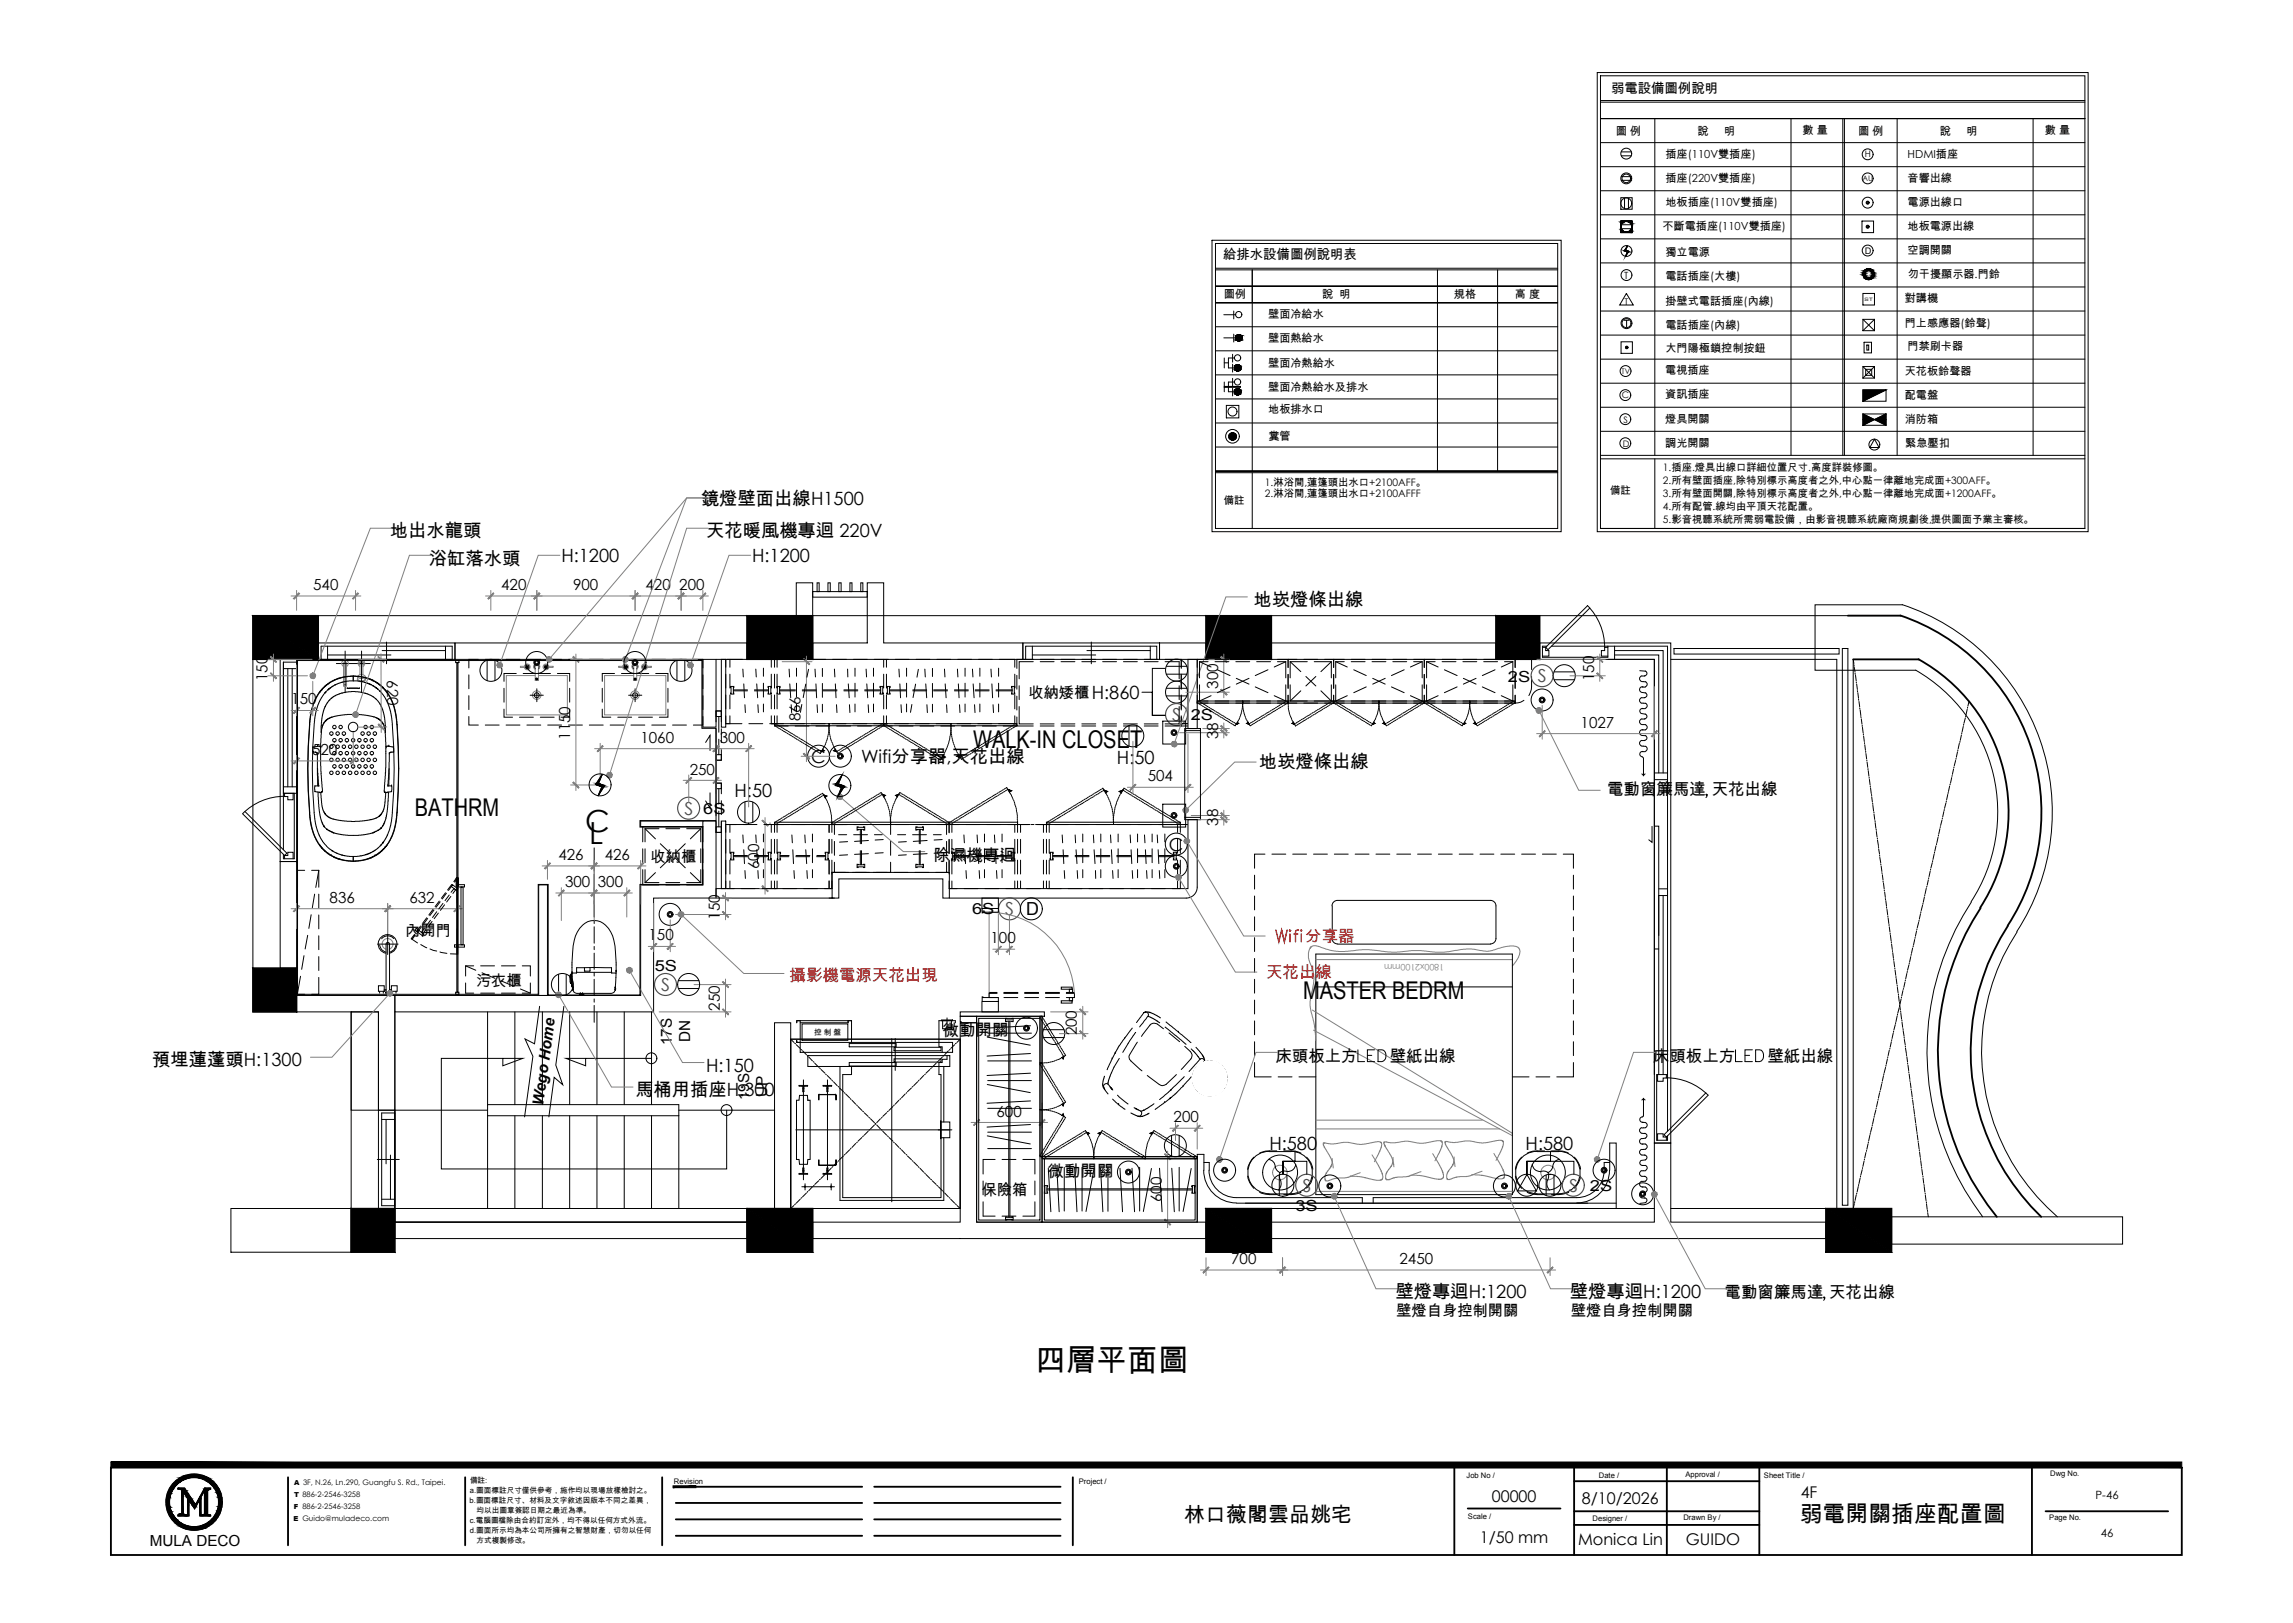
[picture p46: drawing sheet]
<svg xmlns="http://www.w3.org/2000/svg" width="420mm" height="297mm" viewBox="0 0 420 297" stroke-linecap="round" stroke-linejoin="round" font-family="sans-serif">
<defs><g id="words">
<g font-size="5.6">
<text x="107.1" y="152.3">C</text>
<text x="107.9" y="154.5">L</text>
<text x="189.6" y="250.9">四層平面圖</text>
</g>
<g font-size="4.5">
<text x="178.2" y="137">WALK-IN CLOSET</text>
<text x="75.9" y="149.4">BATHRM</text>
<text x="238.6" y="182.9">MASTER BEDRM</text>
</g>
<text font-size="4.2" x="329.5" y="278.5">弱電開關插座配置圖</text>
<text font-size="4" x="296.3" y="61">T</text>
<text font-size="3.8" x="216.8" y="278.6">林口薇閣雲品姚宅</text>
<g font-size="3.4">
<text x="128.3" y="92.4">鏡燈壁面出線H1500</text>
<text x="71.4" y="98.4">地出水龍頭</text>
<text x="129.3" y="98.4">天花暖風機專迴 220V</text>
<text x="78.5" y="103.3">浴缸落水頭</text>
<text x="229.5" y="110.9">地崁燈條出線</text>
<text x="230.5" y="140.5">地崁燈條出線</text>
<text x="27.9" y="195.2">預埋蓮蓬頭H:1300</text>
<text x="116.3" y="200.6">馬桶用插座H:300</text>
<text x="255.5" y="237.6">壁燈專迴H:1200</text>
<text x="287.4" y="237.6">壁燈專迴H:1200</text>
</g>
<g font-size="3.3">
<text x="102.8" y="102.8">H:1200</text>
<text x="137.7" y="102.8">H:1200</text>
<text x="199.9" y="127.9">H:860</text>
<text x="148.5" y="139.6">C</text>
<text x="157.6" y="139.7">Wifi分享器,天花出線</text>
<text x="204.5" y="139.8">H:50</text>
<text x="134.5" y="145.8">H:50</text>
<text x="214" y="155.7">C</text>
<text x="187.4" y="167.5">Ｄ</text>
<text x="129.3" y="196.2">H:150</text>
<text x="232.4" y="210.5">H:580</text>
<text x="279.3" y="210.5">H:580</text>
</g>
<g font-size="3.3" fill="#4c4c4c">
<text x="281.5" y="124.9">S</text>
<text x="214.6" y="132">S</text>
<text x="125.3" y="149.1">S</text>
<text x="184.1" y="167.5">S</text>
<text x="121.1" y="181.4">S</text>
<text x="238.4" y="218.1">S</text>
<text x="287.3" y="218.1">S</text>
</g>
<g font-size="3">
<text x="294.2" y="145.6">電動窗簾馬達 天花出線</text>
<text x="170.9" y="157.6">除濕機專迴</text>
<text x="172.6" y="189.7">微動開關</text>
<text x="233.5" y="194.3">床頭板上方</text>
<text x="254.5" y="194.3">壁紙出線</text>
<text x="302.6" y="194.3">床頭板上方</text>
<text x="323.6" y="194.3">壁紙出線</text>
<text x="191.8" y="215.4">微動開關</text>
<text x="315.8" y="237.6">電動窗簾馬達 天花出線</text>
<text x="273.1" y="274.9">00000</text>
<text x="289.6" y="275.3">8/10/2026</text>
<text x="329.7" y="274.1">4F</text>
<text x="270.9" y="282.4">1/50 mm</text>
<text x="288.9" y="282.8">Monica Lin</text>
<text x="308.6" y="282.8">GUIDO</text>
</g>
<g font-size="3" fill="#f00">
<text x="239" y="172.4">分享器</text>
<text x="144.6" y="179.6">攝影機電源天花出現</text>
<text x="231.8" y="179">天花出線</text>
</g>
<g font-size="2.8">
<text x="57.3" y="108">540</text>
<text x="91.8" y="108">420</text>
<text x="104.9" y="108">900</text>
<text x="118.2" y="108">420</text>
<text x="124.4" y="108">200</text>
<text x="49" y="124.7" transform="rotate(-90 49 124.7)">150</text>
<text x="70.9" y="124.5" transform="rotate(89 70.9 124.5)">620</text>
<text x="276.1" y="124.8">2S</text>
<text x="291.8" y="124.7" transform="rotate(-90 291.8 124.7)">150</text>
<text x="53.3" y="128.9">150</text>
<text x="188.3" y="127.8">收納矮櫃</text>
<text x="218" y="131.7">2S</text>
<text x="223" y="126" transform="rotate(-90 223 126)">300</text>
<text x="104.4" y="135.4" transform="rotate(-90 104.4 135.4)">1150</text>
<text x="117.2" y="136">1060</text>
<text x="131.8" y="136">300</text>
<text x="146.6" y="132" transform="rotate(-90 146.6 132)">866</text>
<text x="223" y="135.2" transform="rotate(-90 223 135.2)">38</text>
<text x="289.4" y="133.2">1027</text>
<text x="57.1" y="138.2">520</text>
<text x="126.3" y="141.8">250</text>
<text x="210.1" y="143">504</text>
<text x="128.8" y="149">6S</text>
<text x="223" y="151.2" transform="rotate(-90 223 151.2)">38</text>
<text x="102.2" y="157.4">426</text>
<text x="110.7" y="157.4">426</text>
<text x="119.1" y="157.7">收納櫃</text>
<text x="139" y="159" transform="rotate(-90 139 159)">600</text>
<text x="60.4" y="165.3">836</text>
<text x="75" y="165.3">632</text>
<text x="103.4" y="162.4">300</text>
<text x="109.5" y="162.4">300</text>
<text x="178" y="167.2">6S</text>
<text x="74.2" y="171.4">內開門</text>
<text x="118.7" y="172.1">150</text>
<text x="131.8" y="168.3" transform="rotate(-90 131.8 168.3)">150</text>
<text x="181.3" y="172.7">100</text>
<text x="119.9" y="177.7">5S</text>
<text x="87.2" y="180.5">污衣櫃</text>
<text x="131.8" y="185" transform="rotate(-90 131.8 185)">250</text>
<text x="123" y="191.3" transform="rotate(-90 123 191.3)">17S</text>
<text x="126.4" y="190.8" transform="rotate(-90 126.4 190.8)">DN</text>
<text x="197.1" y="189.5" transform="rotate(-90 197.1 189.5)">200</text>
<text x="99.5" y="202.5" transform="rotate(-82 99.5 202.5)">Wego Home</text>
<text x="137.1" y="201.4" transform="rotate(-90 137.1 201.4)">19S</text>
<text x="140.4" y="200.8" transform="rotate(-90 140.4 200.8)">UP</text>
<text x="182.4" y="204.4">600</text>
<text x="214.9" y="205.4">200</text>
<text x="179.7" y="218.6">保險箱</text>
<text x="212.7" y="220" transform="rotate(-90 212.7 220)">600</text>
<text x="237.2" y="221.6">3S</text>
<text x="291.1" y="218">2S</text>
<text x="225.4" y="231.3">700</text>
<text x="256.2" y="231.3">2450</text>
<text x="255.6" y="240.8">壁燈自身控制開關</text>
<text x="287.6" y="240.8">壁燈自身控制開關</text>
<text x="27.4" y="282.9">MULA DECO</text>
</g>
<g font-size="2.4">
<text x="295" y="17">弱電設備圖例說明</text>
<text x="223.9" y="47.5">給排水設備圖例說明表</text>
</g>
<g font-size="2.1">
<text x="383.7" y="274.4">P-46</text>
<text x="384.6" y="281.4">46</text>
</g>
<g font-size="2">
<text x="295.8" y="24.6">圖 例</text>
<text x="304.9" y="28.9">插座(110V雙插座)</text>
<text x="310.8" y="24.7">說</text>
<text x="315.7" y="24.7">明</text>
<text x="330" y="24.5">數 量</text>
<text x="340.2" y="24.6">圖 例</text>
<text x="349.2" y="28.9">HDMI插座</text>
<text x="355.2" y="24.7">說</text>
<text x="360" y="24.7">明</text>
<text x="374.4" y="24.5">數 量</text>
<text x="304.9" y="33.3">插座(220V雙插座)</text>
<text x="349.2" y="33.3">音響出線</text>
<text x="304.9" y="37.7">地板插座(110V雙插座)</text>
<text x="349.2" y="37.7">電源出線口</text>
<text x="304.4" y="42.1">不斷電插座(110V雙插座)</text>
<text x="304.9" y="46.9">獨立電源</text>
<text x="349.2" y="42.1">地板電源出線</text>
<text x="349.2" y="46.5">空調開關</text>
<text x="304.9" y="51.3">電話插座(大樓)</text>
<text x="349.3" y="51">勿干擾顯示器.門鈴</text>
<text x="224.1" y="54.5">圖例</text>
<text x="232.2" y="58.2">壁面冷給水</text>
<text x="242.1" y="54.5">說 明</text>
<text x="266.2" y="54.5">規格</text>
<text x="277.4" y="54.5">高 度</text>
<text x="304.9" y="55.7">掛壁式電話插座(內線)</text>
<text x="348.7" y="55.4">對講機</text>
<text x="348.7" y="59.8">門上感應器(鈴聲)</text>
<text x="232.2" y="62.5">壁面熱給水</text>
<text x="304.9" y="60.1">電話插座(內線)</text>
<text x="304.9" y="64.4">大門陽極鎖控制按鈕</text>
<text x="349.2" y="64.1">門禁刷卡器</text>
<text x="232.2" y="67.1">壁面冷熱給水</text>
<text x="232.2" y="71.5">壁面冷熱給水及排水</text>
<text x="304.9" y="68.5">電視插座</text>
<text x="348.7" y="68.6">天花板鈴聲器</text>
<text x="232.2" y="75.7">地板排水口</text>
<text x="304.9" y="72.9">資訊插座</text>
<text x="304.9" y="77.3">燈具開關</text>
<text x="348.7" y="73">配電盤</text>
<text x="348.7" y="77.4">消防箱</text>
<text x="232.2" y="80.6">糞管</text>
<text x="304.9" y="81.7">調光開關</text>
<text x="348.8" y="81.8">緊急壓扣</text>
</g>
<g font-size="1.9">
<text x="231.6" y="89">1.淋浴間,蓮篷頭出水口+2100AFF。</text>
<text x="304.4" y="88.5">2.所有壁面插座,除特別標示高度者之外,中心點一律離地完成面+300AFF。</text>
<text x="304.4" y="86.2">1.插座.燈具出線口詳細位置尺寸.高度詳裝修圖。</text>
<text x="224.1" y="92.2">備註</text>
<text x="231.6" y="91">2.淋浴間,蓮篷頭出水口+2100AFFF</text>
<text x="294.8" y="90.5">備註</text>
<text x="304.4" y="93.3">4.所有配管.線均由平頂天花配置。</text>
<text x="304.4" y="95.7">5.影音視聽系統所需弱電設備，由影音視聽系統廠商規劃後,提供圖面予業主審核。</text>
<text x="304.4" y="90.9">3.所有壁面開關,除特別標示高度者之外,中心點一律離地完成面+1200AFF。</text>
</g>
<text font-size="1.8" x="297.4" y="51.1">T</text>
<text font-size="1.7" x="297.4" y="55.7">T</text>
<g font-size="1.6">
<text x="341.4" y="28.8">H</text>
<text x="341.2" y="46.5">Ｄ</text>
<text x="296.9" y="72.9">C</text>
<text x="297.2" y="77.3">S</text>
<text x="297.1" y="81.7">D</text>
</g>
<text font-size="1.6" fill="#808080" x="264.4" y="176.4" transform="rotate(180 264.4 176.4)">1800x2100mm</text>
<g font-size="1.4">
<text x="341" y="33.1">AU</text>
<text x="296.9" y="68.5">TV</text>
<text x="149" y="189.5">控 制 盤</text>
<text x="86" y="275">b.圖面標註尺寸、材料及文字敘述因版本不同之差異，</text>
<text x="86" y="273.2">a.圖面標註尺寸僅供參考，施作均以現場放樣檢討之。</text>
<text x="86" y="271.3">備註:</text>
<text x="123.4" y="271.5">Revision</text>
<text x="197.5" y="271.5">Project /</text>
<text x="268.5" y="270.5">Job No /</text>
<text x="292.7" y="270.5">Date /</text>
<text x="308.6" y="270.3">Approval /</text>
<text x="322.9" y="270.5">Sheet Title /</text>
<text x="375.4" y="270.2">Dwg No.</text>
<text x="86" y="278.8">c.電腦圖檔除由合約訂定外，均不得以任何方式外流。</text>
<text x="86" y="280.6">d.圖面所示均為本公司所擁有之智慧財產，切勿以任何</text>
<text x="87.3" y="276.9">均以出圖章簽認日期之最近為準。</text>
<text x="268.8" y="277.9">Scale /</text>
<text x="291.6" y="278.3">Designer /</text>
<text x="308.2" y="278.2">Drawn By /</text>
<text x="375.2" y="278.2">Page No.</text>
<text x="87.3" y="282.4">方式複製修改。</text>
</g>
<g font-size="1.3">
<text x="53.8" y="274">T 886-2-2546-3258</text>
<text x="53.9" y="271.7">A 3F, N.26, Ln.290, Guangfu S. Rd., Taipei.</text>
<text x="53.7" y="278.5">E Guido@muladeco.com</text>
<text x="53.8" y="276.2">F 886-2-2546-3258</text>
</g>
<text font-size="1.2" x="341.3" y="55">ST</text>
</g></defs>
<!-- layer: I-FURN-LOOSE -->
<g fill="none" stroke="#000" stroke-width=".18">
<path d="M231.6 156.3h-1.9v2.6M232.9 156.3h2.5M236.7 156.3h2.5M240.5 156.3h2.5M244.3 156.3h2.5M248.1 156.3h2.5M251.9 156.3h2.6M255.7 156.3h2.6M259.5 156.3h2.6M263.3 156.3h2.6M267.2 156.3h2.5M271 156.3h2.5"/>
<path d="M274.8 156.3h2.5M278.6 156.3h2.5M282.4 156.3h2.5M286.2 156.3h1.9v2.6M229.7 160.2v2.5M229.7 164v2.5M229.7 167.8v2.5M229.7 171.6v2.5M229.7 175.4v2.6M229.7 179.2v2.6M240.9 174.6h36v44h-36zM243.9 171.8a.99 .99 0 0 0 1 .9"/>
<path d="M243.9 165.8v6M244.9 172.8h28M272.9 164.8a.99 .99 0 0 1 1 1M272.9 164.8h-28a.99 .99 0 0 0-1 1M273.9 165.8v6a.99 .99 0 0 1-1 .9M288.1 160.2v2.5M288.1 164v2.5M288.1 167.8v2.5M288.1 171.6v2.5M288.1 175.4v2.6M288.1 179.2v2.6M202 199l.8 1.2"/>
<path d="M202.1 199.1h.1M202.2 197l-.3 1.3 .2 .8M202.8 198.4a.53 .53 0 0 0-.6 0 .53 .53 0 0 0-.1 .7l-.1-.1M202.8 198.4l.9 1.1M203.6 193.8h.1M204.9 193.7l-1 1.6-.6 1.5-.5 1.6M207.3 188.2l-2.5 3.3-2.1 4.3M207.9 189l-2.3 3.6M208.2 190.7l-1.3 2.2-.2 .6 .1 .4 .2 .3 2.1 1.8M209.4 185.4l-1.3 1.7M210.2 186l1 .5 1.1 .7M210.2 186a.5 .5 0 0 0-.2-.7 .5 .5 0 0 0-.6 .1l.3-.2 .9 .1 1.9 1"/>
<path d="M210.2 186l-1.6 1.9M213 188.3l-1.1-.9a1.04 1.04 0 0 0-1.4 .2l-1.5 2.1M213.3 188l3.9 3.1M213.5 187.1l2.3 1.8M214 189l2 1.7M215.4 196.7l-1.9 1.7-.7 .3-.6-.2-2.2-1.7M215.8 188.9l2.2 1.9M215.8 188.9h.1M216.8 197l-2.5 2.6-2 1.6M216.9 191.5l1 .9a.97 .97 0 0 1 .1 1.4l-1.7 1.9M218.1 197.1l-2.7 2.9-3.9 3.1M218.1 192l.8 .8 .8 1.1"/>
<path d="M218.9 195.5a3.1 3.1 0 0 0-.5 2.5M218.9 199.2a3.4 3.4 0 0 0 2.3 1.3M219 191.7l1.3 1.6 .2 .7-.1 .5a.48 .48 0 0 0 0-.6 .48 .48 0 0 0-.7 0M219.7 193.9l-2 2.2M220.4 194.5l-1.5 1.7M220.4 194.5h.1M222.4 194.4a2.95 2.95 0 0 0-2.5 .2M223.6 195a3.1 3.1 0 0 1 1 2.4M224.4 198.6a2.99 2.99 0 0 1-1.9 1.7M229.7 194.5v2.6h3M229.7 183v2.6M229.7 186.8v2.6"/>
<path d="M229.7 190.7v2.5M234 197.1h2.5M237.8 197.1h3.1M240.9 180.6h36M276.9 197.1h3M281.2 197.1h2.5M288.1 194.5v2.6h-3.1M288.1 183v2.6M288.1 186.8v2.6M288.1 190.7v2.5M180 216.1v2.6M180 219.9v2.7h2.2"/>
<path d="M182.2 212.2h-2.2v2.7M183.5 212.2h2.5M187.3 212.2h2.2v2.7M189.5 219.9v2.7h-2.2M189.5 216.1v2.6M203.7 201.2l1.1 1M204.6 200.4l1.9 1.6M204.8 202.2l1.2 .8M204.8 202.2h.1M207 203.7l1.4 .6M207.6 202.7l1.3 .7M208.9 203.4a.55 .55 0 0 1 .1 .6 .55 .55 0 0 1-.6 .3"/>
<path d="M210.4 203.7l-1.3 .6h-.7M211.3 202l-1.3 .9-1.1 .5M213.2 201.8h.1M228.4 215.3a4.1 4.1 0 0 0 1.2 2.2M229.6 211.8a4.1 4.1 0 0 0-1.2 2.2M230.6 218.2a5.9 5.9 0 0 0 3.2 .4M232.3 212.2a1.42 1.42 0 0 1 1.2 1.5M232.4 210.7a3.9 3.9 0 0 0-3.9 3.9 3.9 3.9 0 0 0 3.9 3.9M232.4 218.5h4M232.4 210.8h4M233.5 213.6a.92 .92 0 0 0 1.5 .7l.7 .1M233.8 210.6a5.2 5.2 0 0 0-3.2 .5"/>
<path d="M234.4 214.6a1.88 1.88 0 0 0 .1 1.7 1.63 1.63 0 0 1-.4 1.5M235 210.6a5 5 0 0 1 3.2 .5M236.4 210.7a3.9 3.9 0 0 1 3.9 3.9 3.9 3.9 0 0 1-3.9 3.9M237.2 213.1a1.42 1.42 0 0 1-1.5 1.3M238.2 218.2a6 6 0 0 1-3.2 .4M239.2 211.8a3.5 3.5 0 0 1 1.2 2.2M240.4 215.3a3.3 3.3 0 0 1-1.2 2.2M277.4 215.3a3.5 3.5 0 0 0 1.2 2.2M278.6 211.8a3.5 3.5 0 0 0-1.2 2.2M279.6 218.2a6 6 0 0 0 3.2 .4M280.5 213.1a1.42 1.42 0 0 0 1.6 1.3M281.4 210.7a3.9 3.9 0 0 0-3.9 3.9 3.9 3.9 0 0 0 3.9 3.9"/>
<path d="M281.4 218.5h4M281.4 210.8h4M282.8 210.6a5 5 0 0 0-3.2 .5M283.4 214.6a1.88 1.88 0 0 1-.2 1.7 1.63 1.63 0 0 0 .5 1.5M284 210.6a4.9 4.9 0 0 1 3.2 .5M284.3 213.6a.92 .92 0 0 1-1.5 .7l-.7 .1M284.3 213.5l-.1 .2M285.4 210.7a3.9 3.9 0 0 1 3.9 3.9 3.9 3.9 0 0 1-3.9 3.9M285.5 212.2a1.29 1.29 0 0 0-1.2 1.3M287.2 218.2a6.3 6.3 0 0 1-3.2 .4M288.2 211.8a4.2 4.2 0 0 1 1.2 2.2M289.4 215.3a3.8 3.8 0 0 1-1.2 2.2"/>
<path d="M183.5 222.6h2.5"/>
<circle cx="221.5" cy="197.4" r="3.2"/>
<circle cx="234.4" cy="214.6" r="3.2"/>
<circle cx="283.4" cy="214.6" r="3.2"/>
</g>
<!-- layer: 0 -->
<g fill="#000" stroke="#000" stroke-width=".18">
<path d="M33.3 277.3h.3zM33.3 277.2h.3zM33.9 279.8h3.3l-.8 .1zM35.2 275.5h.7l-.3 .5zM35.5 275.8h.3l-.2 .2zM35.5 275.8h.2l-.1 .2zM34.7 269.9h1.7z"/>
<path d="M46.3 112.7l12 8v-8zM46.3 112.7l12 8h-12z"/>
<path d="M136.8 112.7l12 8v-8zM136.8 112.7l12 8h-12z"/>
<path d="M220.8 112.7l12 8v-8zM220.8 112.7l12 8h-12z"/>
<path d="M273.9 112.7l8 8v-8zM273.9 112.7l8 8h-8z"/>
<path d="M46.3 177.2l8 8v-8zM46.3 177.2l8 8h-8z"/>
<path d="M64.3 221.2l8 8v-8zM64.3 221.2l8 8h-8z"/>
<path d="M136.8 221.2l12 8v-8zM136.8 221.2l12 8h-12z"/>
<path d="M220.8 221.2l12 8v-8zM220.8 221.2l12 8h-12z"/>
<path d="M334.3 221.2l12 8v-8zM334.3 221.2l12 8h-12z"/>
<path d="M30.5 274.9l.3 .9-.1-.9zM30.5 274.9l.3 .9h-.2z"/>
<path d="M30.8 273.2h.3zM30.8 273.2h.3z"/>
<path d="M30.8 276.7h.3zM30.8 276.7h.3z"/>
<path d="M30.6 274l.2 .1zM30.6 274l.2 .1z"/>
<path d="M30.6 274.1l.1 .8 .1-.8zM30.6 274.1l.1 .8h-.2z"/>
<path d="M30.6 275.8h.2zM30.6 275.8h.2z"/>
<path d="M30.6 275.8l.5 .9-.3-.9zM30.6 275.8l.5 .9h-.3z"/>
<path d="M30.9 274.9l.2 .8-.1-.8zM30.9 274.9l.2 .8z"/>
<path d="M30.9 274.9l.2 .8-.1-.8zM30.9 274.9l.2 .8z"/>
<path d="M31 274.1v.8zM31 274.1v.8h-.1z"/>
<path d="M31 275.7l.1 .1zM31 275.7l.1 .1z"/>
<path d="M30.8 273.2v.8l.3-.8zM30.8 273.2v.8h-.2z"/>
<path d="M31 274.1v.8zM31 274.1v.8h-.1z"/>
<path d="M31 275.7l.1 .1zM31 275.7l.1 .1z"/>
<path d="M30.8 276.7l.6 .8-.3-.8zM30.8 276.7l.6 .8h-.3z"/>
<path d="M31 274.1h.1zM31 274.1h.1z"/>
<path d="M31 275.8l.3 .7-.2-.7zM31 275.8l.3 .7h-.1z"/>
<path d="M31 274.1h.1zM31 274.1h.1z"/>
<path d="M31 275.8l.3 .7-.2-.7zM31 275.8l.3 .7h-.1z"/>
<path d="M31.1 272.4h.3zM31.1 272.4h.3z"/>
<path d="M31.1 277.5h.3zM31.1 277.5h.3z"/>
<path d="M31.2 273.2l.1 .1zM31.2 273.2l.1 .1z"/>
<path d="M31.2 273.3l-.1 .8 .2-.8zM31.2 273.3l-.1 .8h-.1z"/>
<path d="M31.2 276.5l.1 .1zM31.2 276.5l.1 .1z"/>
<path d="M31.2 276.6l.5 .7zM31.2 276.6l.5 .7h-.1z"/>
<path d="M31.2 273.2l.1 .1zM31.2 273.2l.1 .1z"/>
<path d="M31.2 273.3l-.1 .8 .2-.8zM31.2 273.3l-.1 .8h-.1z"/>
<path d="M31.2 276.5l.1 .1zM31.2 276.5l.1 .1z"/>
<path d="M31.2 276.6l.5 .7zM31.2 276.6l.5 .7h-.1z"/>
<path d="M31.1 272.4v.8l.3-.8zM31.1 272.4v.8h-.3z"/>
<path d="M31.1 277.5l.9 .7-.6-.7zM31.1 277.5l.9 .7h-.3z"/>
<path d="M31.7 271.6h.3zM31.7 271.6h.3z"/>
<path d="M31.7 278.2h.3zM31.7 278.2h.3z"/>
<path d="M31.6 272.5l-.3 .7 .4-.7zM31.6 272.5l-.4 .7z"/>
<path d="M31.6 277.3l.1 .1zM31.6 277.3l.1 .1z"/>
<path d="M31.6 272.5l-.3 .7 .4-.7zM31.6 272.5l-.4 .7z"/>
<path d="M31.6 277.3l.1 .1zM31.6 277.3l.1 .1z"/>
<path d="M31.6 272.4h.1zM31.6 272.4l.1 .1z"/>
<path d="M31.6 277.4l.6 .6zM31.6 277.4l.6 .6z"/>
<path d="M31.6 272.4h.1zM31.6 272.4l.1 .1z"/>
<path d="M31.6 277.4l.6 .6zM31.6 277.4l.6 .6z"/>
<path d="M31.7 271.6l-.3 .8 .6-.8zM31.7 271.6l-.3 .8h-.3z"/>
<path d="M31.7 278.2l.9 .6-.6-.6zM31.7 278.2l.9 .6h-.4z"/>
<path d="M32.1 271.9l-.4 .5 .5-.5zM32.1 271.9l-.4 .5h-.1z"/>
<path d="M32.1 278l.2 .1zM32.1 278l.2 .1z"/>
<path d="M32.1 271.9l-.4 .5 .5-.5zM32.1 271.9l-.4 .5h-.1z"/>
<path d="M32.1 278l.2 .1zM32.1 278l.2 .1z"/>
<path d="M32.1 271.8h.2zM32.1 271.8l.1 .1z"/>
<path d="M32.1 278.1l.7 .4-.5-.4zM32.1 278.1l.7 .4z"/>
<path d="M32.1 271.8h.2zM32.1 271.8l.1 .1z"/>
<path d="M32.1 278.1l.7 .4-.5-.4zM32.1 278.1l.7 .4z"/>
<path d="M32.2 271l-.2 .6 .6-.6zM32.2 271l-.2 .6h-.3z"/>
<path d="M32.2 278.8h.5zM32.2 278.8h.5z"/>
<path d="M32.3 271h.4zM32.3 271h.3z"/>
<path d="M32.3 278.8l1.1 .5-.7-.5zM32.3 278.8l1.1 .5h-.5z"/>
<path d="M32.7 271.3l-.4 .5 .5-.5zM32.1 271.8l.6-.5-.4 .5z"/>
<path d="M32.7 278.5l.3 .2zM32.7 278.5l.3 .2z"/>
<path d="M32.7 271.3l-.4 .5 .5-.5zM32.1 271.8l.6-.5-.4 .5z"/>
<path d="M32.7 278.5l.3 .2zM32.7 278.5l.3 .2z"/>
<path d="M32.8 271.2h.2zM32.7 271.3h.1z"/>
<path d="M32.8 278.7l.7 .3zM32.8 278.7l.7 .3z"/>
<path d="M32.8 271.2h.2zM32.7 271.3h.1z"/>
<path d="M32.8 278.7l.7 .3zM32.8 278.7l.7 .3z"/>
<path d="M33.2 277.3h.5zM33.2 277.3h.5z"/>
<path d="M33.2 277.3h.5zM33.2 277.3h.5z"/>
<path d="M33.2 277.3h.5zM33.2 277.3h.5z"/>
<path d="M32.9 270.6l-.2 .4 .7-.4zM32.3 271l.6-.4-.2 .4z"/>
<path d="M32.9 279.3h.7zM32.9 279.3h.7z"/>
<path d="M33.3 272.8l.2 1.2v-1.2zM33.3 272.8l.2 1.2h-.2z"/>
<path d="M33.3 274l.2 3v-3zM33.3 274l.2 3h-.2z"/>
<path d="M33.3 277l.2 .1zM33.3 277l.2 .1z"/>
<path d="M33.3 277.1h.2zM33.3 277.1h.2z"/>
<path d="M33.3 277.1h.2zM33.3 277.1h.2zM33.3 277.1h.2zM33.3 277.1h.2z"/>
<path d="M33.3 272.8l.2 .4v-.4zM33.3 272.8l.2 .4h-.2z"/>
<path d="M33.3 273.2l.2 3.8v-3.8zM33.3 273.2l.2 3.8h-.2z"/>
<path d="M33.3 277l.2 .1zM33.3 277l.2 .1z"/>
<path d="M33.3 277.1h.2zM33.3 277.1h.2z"/>
<path d="M33.3 277.1h.2zM33.3 277.1h.2zM33.3 277.1h.2zM33.3 277.1h.2z"/>
<path d="M33.3 272.8l.2 4.2v-4.2zM33.3 272.8l.2 4.2h-.2z"/>
<path d="M33.3 277l.2 .1zM33.3 277l.2 .1z"/>
<path d="M33.3 277.1h.2zM33.3 277.1h.2z"/>
<path d="M33.3 277.1h.2zM33.3 277.1h.2zM33.3 277.1h.2zM33.3 277.1h.2z"/>
<path d="M33.3 277.1l.2 .1zM33.3 277.1l.2 .1zM33.3 277.2h.2zM33.3 277.2h.2z"/>
<path d="M33.3 277.2h.3zM33.3 277.2h.3zM33.3 277.2h.3z"/>
<path d="M33.3 270.8l-.3 .4 .5-.4zM32.8 271.2l.5-.4-.3 .4z"/>
<path d="M33.3 277.1l.2 .1zM33.3 277.1l.2 .1zM33.3 277.2h.2zM33.3 277.2h.2z"/>
<path d="M33.3 277.2h.3zM33.3 277.2h.3zM33.3 277.2h.3z"/>
<path d="M33.3 279l.5 .1zM33.3 279l.5 .1z"/>
<path d="M33.3 270.8l-.3 .4 .5-.4zM32.8 271.2l.5-.4-.3 .4z"/>
<path d="M33.3 277.1l.2 .1zM33.3 277.1l.2 .1zM33.3 277.2h.2zM33.3 277.2h.2z"/>
<path d="M33.3 277.2h.3zM33.3 277.2h.3zM33.3 277.2h.3z"/>
<path d="M33.3 279l.5 .1zM33.3 279l.5 .1z"/>
<path d="M33.3 277.2l.3 .1zM33.3 277.2l.3 .1zM33.2 277.3h.4z"/>
<path d="M33.3 277.2l.3 .1zM33.3 277.2l.3 .1zM33.2 277.3h.4z"/>
<path d="M33.3 277.2l.3 .1zM33.3 277.2l.3 .1zM33.2 277.3h.4z"/>
<path d="M33 270.5h.6zM32.9 270.6h.5z"/>
<path d="M33 279.3l1.2 .3-.6-.3zM33 279.3l1.2 .3h-.7z"/>
<path d="M33.2 277.3h.4zM33.2 277.3h.4z"/>
<path d="M33.2 277.3h.5zM33.2 277.3h.5z"/>
<path d="M33.2 277.3h.4zM33.2 277.3h.4z"/>
<path d="M33.2 277.3h.5zM33.2 277.3h.5z"/>
<path d="M33.2 277.3h.4zM33.2 277.3h.4z"/>
<path d="M33.2 277.3h.5zM33.2 277.3h.5z"/>
<path d="M33.2 277.3h.5zM33.1 277.3h.6zM33.1 277.3h.6zM33.1 277.3h.6z"/>
<path d="M33.2 277.3h.5zM33.1 277.3h.6zM33.1 277.3h.6zM33.1 277.3h.6z"/>
<path d="M33.2 277.3h.5zM33.1 277.3h.6zM33.1 277.3h.6zM33.1 277.3h.6z"/>
<path d="M33.1 277.3h.7zM33 277.3h.8z"/>
<path d="M33.1 277.3h.7zM33 277.3h.8z"/>
<path d="M33.1 277.3h.7zM33 277.3h.8z"/>
<path d="M32.6 272.4l1.2 .1zM32.6 272.4l1.2 .1z"/>
<path d="M33.5 270.7h.3zM33.3 270.8h.2z"/>
<path d="M32.6 272.4l1.2 .1zM32.6 272.4l1.2 .1z"/>
<path d="M33.5 279.1l.8 .2zM33.5 279.1l.8 .2z"/>
<path d="M33.5 270.7h.3zM33.3 270.8h.2z"/>
<path d="M32.6 272.4l1.2 .1zM32.6 272.4l1.2 .1z"/>
<path d="M33.5 279.1l.8 .2zM33.5 279.1l.8 .2z"/>
<path d="M33.1 272.5l.9 .3-.2-.3zM33.1 272.5l.9 .3h-.7z"/>
<path d="M33.1 272.5l.9 .3-.2-.3zM33.1 272.5l.9 .3h-.7z"/>
<path d="M33.1 272.5l.9 .3-.2-.3zM33.1 272.5l.9 .3h-.7z"/>
<path d="M33.9 279.8l.8 .1h1.7zM34.7 279.9h1.7z"/>
<path d="M33.3 272.8h.7zM33.3 272.8h.7z"/>
<path d="M33.3 272.8h.7zM33.3 272.8h.7z"/>
<path d="M33.3 272.8h.7zM33.3 272.8h.7z"/>
<path d="M33.5 272.8l1.3 1.2-.8-1.2zM33.5 272.8l1.3 1.2h-.6z"/>
<path d="M33.5 272.8l.8 .4-.3-.4zM33.5 272.8l.8 .4h-.5z"/>
<path d="M33.5 272.8l1.5 1.5-1-1.5zM33.5 272.8l1.5 1.5h-.6z"/>
<path d="M32.6 277.3l1.6 .1zM32.6 277.3l1.6 .1z"/>
<path d="M32.6 277.3l1.6 .1zM32.6 277.3l1.6 .1z"/>
<path d="M33.5 270.2l.1 .3 .6-.3zM33 270.5l.5-.3 .1 .3z"/>
<path d="M32.6 277.3l1.6 .1zM32.6 277.3l1.6 .1z"/>
<path d="M33.5 279.6l1.5 .1zM33.5 279.6l1.5 .1h-1.2z"/>
<path d="M33.8 270.7l.5-.2h-.3zM33.5 270.7l.5-.2-.2 .2z"/>
<path d="M33.8 273.2l1.2 1.1-.7-1.1zM33.8 273.2l1.2 1.1h-.6z"/>
<path d="M34 279.3l.9 .1zM34 279.3l.9 .1z"/>
<path d="M33.8 270.7l.5-.2h-.3zM33.5 270.7l.5-.2-.2 .2z"/>
<path d="M34 279.3l.9 .1zM34 279.3l.9 .1z"/>
<path d="M34.4 274.4l.1 1.1v-1.1zM34.4 274.4l.1 1.1h-.1z"/>
<path d="M34.4 275.5l.1 1.9v-1.9zM34.4 275.5l.1 1.9h-.1z"/>
<path d="M34.4 274.4l.1 .5v-.5zM34.4 274.4l.1 .5h-.1z"/>
<path d="M34.4 274.9l.1 2.5v-2.5zM34.4 274.9l.1 2.5h-.1z"/>
<path d="M34.4 274.4l.1 .5v-.5zM34.4 274.4l.1 .5h-.1z"/>
<path d="M34.4 274.9l.1 2.5v-2.5zM34.4 274.9l.1 2.5h-.1z"/>
<path d="M34.2 274l.8 .3-.2-.3zM34.2 274l.8 .3h-.6z"/>
<path d="M34.3 270.4v.1l.6-.1zM34 270.5l.3-.1v.1z"/>
<path d="M34.3 279.4l.8 .1zM34.3 279.4l.8 .1z"/>
<path d="M34.3 270.4v.1l.6-.1zM34 270.5l.3-.1v.1z"/>
<path d="M34.3 279.4l.8 .1zM34.3 279.4l.8 .1z"/>
<path d="M33.8 270.1l.4 .1 .8-.1zM33.5 270.2l.3-.1 .4 .1z"/>
<path d="M33.8 279.7l1.3 .1zM33.8 279.7l1.3 .1z"/>
<path d="M34.4 274.3l.7 .1-.1-.1zM34.4 274.3l.7 .1h-.7z"/>
<path d="M34.4 274.3l.7 .1-.1-.1zM34.4 274.3l.7 .1h-.7z"/>
<path d="M34.4 274.3l.7 .1-.1-.1zM34.4 274.3l.7 .1h-.7z"/>
<path d="M34.5 274.4l1.3 1.1-.7-1.1zM34.5 274.4l1.3 1.1h-.6z"/>
<path d="M34.5 274.4l.9 .5-.3-.5zM34.5 274.4l.9 .5h-.5z"/>
<path d="M34.5 274.4l.9 .5-.3-.5zM34.5 274.4l.9 .5h-.5z"/>
<path d="M34.6 270.4h.5zM34.3 270.4h.6z"/>
<path d="M33.9 270.1h1.2zM33.8 270.1h1.2z"/>
<path d="M34.6 270.4h.5zM34.3 270.4h.6z"/>
<path d="M34.9 274.9l.9 .6-.4-.6zM34.9 274.9l.9 .6h-.6z"/>
<path d="M34.9 274.9l.9 .6-.4-.6zM34.9 274.9l.9 .6h-.6z"/>
<path d="M35.2 275.5l.6 .3 .1-.3zM35.2 275.5l.6 .3h-.3z"/>
<path d="M35.2 275.5l.5 .3 .2-.3zM35.2 275.5l.5 .3h-.2z"/>
<path d="M35.1 270.3l1.5 .1zM34.6 270.4h2z"/>
<path d="M35.1 270.3l1.5 .1zM34.6 270.4h2z"/>
<path d="M36.1 274.9l-.2 .6zM36.1 274.9l-.3 .6z"/>
<path d="M34.7 269.9l2.5 .2-.8-.2zM33.9 270.1l.8-.2 2.5 .2z"/>
<path d="M36 270.4h.9zM36 270.4h.9z"/>
<path d="M34.6 279.5h2zM34.6 279.5l1.4 .1z"/>
<path d="M36 270.4h.9zM36 270.4h.9z"/>
<path d="M34.6 279.5h2zM34.6 279.5l1.4 .1z"/>
<path d="M36.5 274.3l-.6 1.2 .7-1.2zM36.5 274.3l-.7 1.2z"/>
<path d="M36.6 274.2v.1zM36.6 274.2l-.1 .1z"/>
<path d="M36.6 274.2l-.4 .7zM36.6 274.2l-.5 .7z"/>
<path d="M36.6 274.2l-.7 1.3zM36.6 274.2l-.8 1.3z"/>
<path d="M36.6 274l.1 .2zM36.6 274l.1 .2h-.1z"/>
<path d="M36.6 274.2l.1 .1zM36.6 274.2l.1 .1z"/>
<path d="M36.6 274.3l.1 3.1zM36.6 274.3l.1 3.1z"/>
<path d="M36.6 274l.1 .2zM36.6 274l.1 .2h-.1z"/>
<path d="M36.6 274.2l.1 3.2zM36.6 274.2l.1 3.2z"/>
<path d="M36.6 274l.1 .2zM36.6 274l.1 .2h-.1z"/>
<path d="M36.6 274.2l.1 3.2zM36.6 274.2l.1 3.2z"/>
<path d="M36.3 270.4l.8 .1zM36.3 270.4l.8 .1z"/>
<path d="M36.3 279.4h.6zM36 279.5h.6z"/>
<path d="M36.3 270.4l.8 .1zM36.3 270.4l.8 .1z"/>
<path d="M36.3 279.4h.6zM36 279.5h.6z"/>
<path d="M36.8 270.5l.9 .2zM36.8 270.5l.9 .2z"/>
<path d="M36.8 279.3l.1 .1 .2-.1zM36.3 279.4l.5-.1 .1 .1z"/>
<path d="M36.8 270.5l.9 .2zM36.8 270.5l.9 .2z"/>
<path d="M36.8 279.3l.1 .1 .2-.1zM36.3 279.4l.5-.1 .1 .1z"/>
<path d="M36 270.1h1.3zM36 270.1h1.3z"/>
<path d="M36.2 270.1l1.4 .1-.3-.1zM36.2 270.1l1.4 .1z"/>
<path d="M36.2 279.7h1.1zM36 279.8h1.2z"/>
<path d="M37.3 272.8l-.6 1.2zM37.3 272.8l-.7 1.2z"/>
<path d="M37.4 272.6v.2zM37.4 272.6l-.1 .2z"/>
<path d="M37.4 272.6l-.7 1.4zM37.4 272.6l-.8 1.4z"/>
<path d="M37.4 272.6l-.7 1.4zM37.4 272.6l-.8 1.4z"/>
<path d="M36.9 270.2l1.2 .3-.5-.3zM36.9 270.2l1.2 .3h-.6z"/>
<path d="M36.9 279.6l.4 .1 .3-.1zM36.2 279.7l.7-.1 .4 .1z"/>
<path d="M37.3 270.7l.5 .1zM37.3 270.7l.5 .1z"/>
<path d="M37.1 279.3l.6-.2h-.4zM36.8 279.3l.5-.2-.2 .2z"/>
<path d="M37.3 270.7l.5 .1zM37.3 270.7l.5 .1z"/>
<path d="M37.1 279.3l.6-.2h-.4zM36.8 279.3l.5-.2-.2 .2z"/>
<path d="M37.6 270.8l.8 .4zM37.6 270.8l.8 .4z"/>
<path d="M37.6 279h.2zM37.3 279.1h.4z"/>
<path d="M37.6 270.8l.8 .4zM37.6 270.8l.8 .4z"/>
<path d="M37.6 279h.2zM37.3 279.1h.4z"/>
<path d="M37.5 272.8l.5 4.2v-4.2zM37.5 272.8l.5 4.2h-.5z"/>
<path d="M37.5 277l.5 .1zM37.5 277l.5 .1z"/>
<path d="M37.5 277.1h.5zM37.5 277.1h.5z"/>
<path d="M37.5 277.1l.5 .1zM37.5 277.1l.5 .1z"/>
<path d="M37.5 272.8l.5 4.2v-4.2zM37.5 272.8l.5 4.2h-.5z"/>
<path d="M37.5 277l.5 .1zM37.5 277l.5 .1z"/>
<path d="M37.5 277.1h.5zM37.5 277.1h.5z"/>
<path d="M37.5 277.1l.5 .1zM37.5 277.1l.5 .1z"/>
<path d="M37.5 272.8l.5 4.2v-4.2zM37.5 272.8l.5 4.2h-.5z"/>
<path d="M37.5 277l.5 .1zM37.5 277l.5 .1z"/>
<path d="M37.5 277.1h.5zM37.5 277.1h.5z"/>
<path d="M37.5 277.1l.5 .1zM37.5 277.1l.5 .1z"/>
<path d="M37.5 277.2h.5zM37.5 277.2h.5z"/>
<path d="M37.5 277.2h.5zM37.5 277.2h.5z"/>
<path d="M37.5 277.2h.5zM37.5 277.2h.5z"/>
<path d="M37.5 277.2h.5zM37.4 277.2h.6z"/>
<path d="M37.4 277.2l.7 .1zM37.4 277.2l.7 .1z"/>
<path d="M37.5 277.2h.5zM37.4 277.2h.6z"/>
<path d="M37.4 277.2l.7 .1zM37.4 277.2l.7 .1z"/>
<path d="M37.5 277.2h.5zM37.4 277.2h.6z"/>
<path d="M37.4 277.2l.7 .1zM37.4 277.2l.7 .1z"/>
<path d="M37.4 277.3h.8zM37.4 277.3h.8z"/>
<path d="M37.4 277.3h.8zM37.4 277.3h.8z"/>
<path d="M37.4 277.3h.8zM37.4 277.3h.8z"/>
<path d="M37.5 272.6l.5 .2 .1-.2zM37.5 272.6l.5 .2h-.5z"/>
<path d="M37.5 272.6l.5 .2 .1-.2zM37.5 272.6l.5 .2h-.5z"/>
<path d="M37.5 270.5l.7 .1zM37.5 270.5l.7 .1z"/>
<path d="M37.5 272.6l.5 .2 .1-.2zM37.5 272.6l.5 .2h-.5z"/>
<path d="M37.5 279.3l.1 .3 .5-.3zM36.9 279.6l.6-.3 .1 .3z"/>
<path d="M37.5 272.5h.7zM37.5 272.5l.6 .1h-.7z"/>
<path d="M37.3 277.3h.9zM37.2 277.3h1z"/>
<path d="M37.5 272.5h.7zM37.5 272.5l.6 .1h-.7z"/>
<path d="M37.3 277.3h.9zM37.2 277.3h1z"/>
<path d="M37.5 272.5h.7zM37.5 272.5l.6 .1h-.7z"/>
<path d="M37.3 277.3h.9zM37.2 277.3h1z"/>
<path d="M37.2 277.3h1.1zM37.2 277.3h1.1z"/>
<path d="M37.2 277.3h1.1zM37.2 277.3h1.1z"/>
<path d="M37.7 270.6l1.1 .4-.6-.4zM37.7 270.6l1.1 .4h-.4z"/>
<path d="M37.2 277.3h1.1zM37.2 277.3h1.1z"/>
<path d="M37.7 279.3h.5zM37.5 279.3h.6z"/>
<path d="M38.2 271.2l.3 .1zM38.2 271.2l.3 .1z"/>
<path d="M37.8 279l.6-.3h-.2zM37.6 279l.6-.3-.4 .3z"/>
<path d="M38.2 271.2l.3 .1zM38.2 271.2l.3 .1z"/>
<path d="M37.8 279l.6-.3h-.2zM37.6 279l.6-.3-.4 .3z"/>
<path d="M38.3 271.3l.7 .5-.5-.5zM38.3 271.3l.7 .5h-.2z"/>
<path d="M38.3 278.5l.1 .2 .1-.2zM38.3 278.5l.1 .2h-.2z"/>
<path d="M38.3 271.3l.7 .5-.5-.5zM38.3 271.3l.7 .5h-.2z"/>
<path d="M38.3 278.5l.1 .2 .1-.2zM38.3 278.5l.1 .2h-.2z"/>
<path d="M37.5 272.4l1 .1zM37.5 272.4l1 .1h-1z"/>
<path d="M36.9 277.3l1.6 .1zM36.9 277.3l1.6 .1z"/>
<path d="M37.5 272.4l1 .1zM37.5 272.4l1 .1h-1z"/>
<path d="M36.9 277.3l1.6 .1zM36.9 277.3l1.6 .1z"/>
<path d="M37.5 272.4l1 .1zM37.5 272.4l1 .1h-1z"/>
<path d="M36.9 277.3l1.6 .1zM36.9 277.3l1.6 .1z"/>
<path d="M38.4 271h.5zM38.4 271h.5z"/>
<path d="M38.4 278.8l-.2 .5 .6-.5zM37.7 279.3l.7-.5-.2 .5z"/>
<path d="M38.5 271l1 .6-.6-.6zM38.5 271l1 .6h-.4z"/>
<path d="M38.5 278.8h.4zM38.4 278.8h.4z"/>
<path d="M38.8 271.8l.3 .1zM38.8 271.8l.3 .1z"/>
<path d="M38.8 278.1l-.3 .4 .5-.4zM38.3 278.5l.5-.4-.3 .4z"/>
<path d="M38.8 271.8l.3 .1zM38.8 271.8l.3 .1z"/>
<path d="M38.8 278.1l-.3 .4 .5-.4zM38.3 278.5l.5-.4-.3 .4z"/>
<path d="M38.9 271.9l.6 .5zM38.9 271.9l.6 .5z"/>
<path d="M38.9 278h.2zM38.9 278l.1 .1h-.2z"/>
<path d="M38.9 271.9l.6 .5zM38.9 271.9l.6 .5z"/>
<path d="M38.9 278h.2zM38.9 278l.1 .1h-.2z"/>
<path d="M39.1 271.6h.4zM39.1 271.6h.4z"/>
<path d="M39.1 278.2h.4zM39.1 278.2h.4z"/>
<path d="M39.1 271.6l.9 .8-.5-.8zM39.1 271.6l.9 .8h-.3z"/>
<path d="M39.1 278.2l-.2 .6 .6-.6zM38.5 278.8l.6-.6-.2 .6z"/>
<path d="M39.4 272.4l.2 .1zM39.4 272.4l.2 .1z"/>
<path d="M39.4 277.4l-.3 .6 .4-.6zM39.4 277.4l-.3 .6h-.2z"/>
<path d="M39.4 272.4l.2 .1zM39.4 272.4l.2 .1z"/>
<path d="M39.4 277.4l-.3 .6 .4-.6zM39.4 277.4l-.3 .6h-.2z"/>
<path d="M39.4 272.5l.5 .7-.3-.7zM39.4 272.5l.5 .7h-.1z"/>
<path d="M39.4 277.3h.2zM39.4 277.3l.1 .1z"/>
<path d="M39.4 272.5l.5 .7-.3-.7zM39.4 272.5l.5 .7h-.1z"/>
<path d="M39.4 277.3h.2zM39.4 277.3l.1 .1z"/>
<path d="M39.7 272.4h.3zM39.7 272.4h.3z"/>
<path d="M39.7 277.5h.3zM39.7 277.5h.3z"/>
<path d="M39.8 273.2l.1 .1zM39.8 273.2l.1 .1z"/>
<path d="M39.8 273.3l.4 .8zM39.8 273.3l.4 .8h-.2z"/>
<path d="M39.8 276.5l.1 .1zM39.8 276.5l.1 .1z"/>
<path d="M39.8 276.6l-.2 .7 .3-.7zM39.8 276.6l-.2 .7h-.2z"/>
<path d="M39.8 273.2l.1 .1zM39.8 273.2l.1 .1z"/>
<path d="M39.8 273.3l.4 .8zM39.8 273.3l.4 .8h-.2z"/>
<path d="M39.8 276.5l.1 .1zM39.8 276.5l.1 .1z"/>
<path d="M39.8 276.6l-.2 .7 .3-.7zM39.8 276.6l-.2 .7h-.2z"/>
<path d="M39.7 272.4l.7 .8-.4-.8zM39.7 272.4l.7 .8h-.3z"/>
<path d="M39.7 277.5l-.2 .7 .5-.7zM39.7 277.5l-.2 .7h-.4z"/>
<path d="M40.1 273.2h.3zM40.1 273.2h.3z"/>
<path d="M40.1 276.7h.3zM40.1 276.7h.3z"/>
<path d="M40 274.1h.2zM40 274.1h.2z"/>
<path d="M40 274.1l.2 .8v-.8zM40 274.1l.2 .8h-.1z"/>
<path d="M40 275.7l.2 .1zM40 275.7l.2 .1z"/>
<path d="M40 275.8l-.1 .7 .3-.7zM40 275.8l-.2 .7z"/>
<path d="M40 274.1h.2zM40 274.1h.2z"/>
<path d="M40 274.1l.2 .8v-.8zM40 274.1l.2 .8h-.1z"/>
<path d="M40 275.7l.2 .1zM40 275.7l.2 .1z"/>
<path d="M40 275.8l-.1 .7 .3-.7zM40 275.8l-.2 .7z"/>
<path d="M40.1 274.9l.1 .8v-.8zM40.1 274.9l.1 .8h-.2z"/>
<path d="M40.1 274.9l.1 .8v-.8zM40.1 274.9l.1 .8h-.2z"/>
<path d="M40.1 273.2l.5 .8-.2-.8zM40.1 273.2l.5 .8h-.3z"/>
<path d="M40.1 276.7l-.1 .8 .4-.8zM40.1 276.7l-.1 .8h-.3z"/>
<path d="M40.3 274l.3 .1zM40.3 274l.3 .1z"/>
<path d="M40.3 274.1l.4 .8-.1-.8zM40.3 274.1l.4 .8h-.3z"/>
<path d="M40.3 275.8h.3zM40.3 275.8h.3z"/>
<path d="M40.3 275.8l.1 .9 .2-.9zM40.3 275.8l.1 .9h-.3z"/>
<path d="M40.4 274.9l.2 .9 .1-.9zM40.4 274.9l.2 .9h-.3z"/>
<path d="M123.2 272.3h4.2v-.4zM123.2 271.9h4.2l-4.2 .4z"/>
<path d="M20.3 267.6l379.1 1v-1zM20.3 267.6l379.1 1h-379.1z"/>
</g>
<path d="M46.3 112.7h12v8h-12zM136.8 112.7h12v8h-12zM220.8 112.7h12v8h-12zM273.9 112.7h8v8h-8zM46.3 177.2h8v8h-8zM64.3 221.2h8v8h-8zM136.8 221.2h12v8h-12zM220.8 221.2h12v8h-12zM334.3 221.2h12v8h-12z" fill="none" stroke="#000" stroke-width=".25"/>
<!-- layer: I-WALL -->
<g fill="none" stroke="#000" stroke-width=".18">
<path d="M58.3 117.7h25v3h-25zM83.3 117.7h53.5v3h-53.5zM145.8 106.7h3v6h-3zM158.8 106.7h3v11h25.5v3h-38.5v-3h10zM187.3 117.7h25v3h-25zM212.3 117.7h8.5v3h-8.5zM232.8 117.7h41.1v3h-41.1zM281.9 117.7h24v91.5h-3v-88.5h-21zM51.3 120.7h3v37h-3h3v19.5h-3zM128.7 120.7v12.4h2.4v-12.4M132.1 120.7h.8v12.4h-.8zM216.9 133.3h2.9v.4h-2.9z"/>
<path d="M216.9 133.7v15.9M217.5 120.7h1.7v12.6h-1.7zM219.8 133.7v15.9M128.7 150.3h-11.4v1h11.4M132.1 150.3h.8v12.3h-.8zM216.9 149.6h2.9v.4h-2.9zM98.6 162h1.6v20.2h-1.6zM151.8 164.4h1.8v-3.5h19v3.5h1.2v-4.7h-21.5v4.7M152.3 162.6h-21.2v1.8h21.7M179.8 164.4h3v1.9h-3zM219.2 162.4a2.01 2.01 0 0 1-2 2h-43.4M219.2 162.4v-12.4h-1.7v12.6h-43.6"/>
<path d="M54.3 182.2h18v21h-3v-18h-15zM72.3 182.2h45v-20.2h11.4v-11.7h2.4v14.1h-11.4v20.8h-47.4zM141.8 187.2h3v34h-3zM175.8 187.2h3v36.5h42v3h-72v-3h27zM175.8 186h3v1.2h-3h.2v-.2h-.2zM175.8 185.2h15.4v.8h-15.4zM179.8 183.3h3v1.9h-3zM69.3 203.2h3v18h-3zM89.3 202.2h35v2h-35zM42.3 221.2h22v8h-22zM72.3 223.7h64.5v3h-64.5zM72.3 221.2h64.5v2.5h-64.5z"/>
<path d="M232.8 223.7h70.1v-14.5h3v14.5h28.4v3h-101.5zM232.8 221.2h70.1M346.3 222.7h42.3v5h-42.3z"/>
</g>
<path d="M64.3 185.2h5v18h-5z" fill="none" stroke="#000" stroke-width=".18"/>
<path d="M72.3 203.2v18" fill="none" stroke="#000" stroke-width=".18"/>
<g fill="none" stroke="#000" stroke-width=".18">
<path d="M144.8 190.2h31v31h-31zM144.8 190.2l.6 .6M145.5 190.9l.2 .1M145.8 191.2l.7 .7M146.6 192.1l.2 .1M146.9 192.3l.7 .7M147.8 193.2l.1 .1M148.1 193.4l.6 .8M148.9 194.3l.1 .1M149.2 194.6l.7 .7M150 195.4l.2 .2M150.3 195.7l.7 .7"/>
<path d="M151.2 196.6l.1 .1M151.5 196.8l.7 .8M152.3 197.7l.1 .2M152.6 198l.7 .7M153.4 198.8l.2 .2M153.7 199.1l.7 .7M154.5 200l.2 .1M166 200l-.1 .1M166.9 199.1l-.8 .7M167.2 198.8l-.2 .2M168 198l-.7 .7M168.3 197.7l-.2 .2"/>
<path d="M169.1 196.8l-.7 .8M169.4 196.6l-.1 .1M170.3 195.7l-.8 .7M170.5 195.4l-.1 .2M171.4 194.6l-.7 .7M171.7 194.3l-.2 .1M172.5 193.4l-.7 .8M172.8 193.2l-.1 .1M173.6 192.3l-.6 .7M173.9 192.1l-.1 .1M174.8 191.2l-.7 .7M175.1 190.9l-.2 .1"/>
<path d="M175.8 190.2l-.6 .6M146.5 219.5l-.7 .7M146.8 219.2l-.2 .1M147.6 218.3l-.7 .8M147.9 218l-.1 .2M148.7 217.2l-.6 .7M149 216.9l-.1 .2M149.9 216.1l-.7 .7M150.2 215.8l-.2 .1M151 215l-.7 .7M151.3 214.7l-.1 .1M152.2 213.8l-.7 .7"/>
<path d="M152.4 213.5l-.1 .2M153.3 212.7l-.7 .7M153.6 212.4l-.2 .1M154.4 211.6l-.7 .6M154.7 211.3l-.2 .1M154.8 200.2l.8 .7M155.6 210.4l-.8 .7M155.7 201.1l.1 .1M155.8 210.1l-.1 .2M156 201.4l.7 .7M156.7 209.3l-.7 .7M156.8 202.2l.2 .2"/>
<path d="M157 209l-.2 .2M157.1 202.5l.7 .7M157.8 208.2l-.7 .7M157.9 203.4l.2 .1M158.1 207.9l-.2 .1M158.2 203.7l.7 .6M158.9 207l-.7 .8M159.1 204.5l.1 .1M159.2 206.7l-.1 .2M159.4 204.8l.7 .7M160.1 205.9l-.7 .7M160.2 205.6l.1 .2"/>
<path d="M160.3 205.6l-.1 .2M160.5 205.9l.7 .7M161.2 204.8l-.7 .7M161.4 206.7l.1 .2M161.5 204.5l-.1 .1M161.6 207l.7 .8M162.3 203.7l-.7 .6M162.5 207.9l.1 .1M162.6 203.4l-.1 .1M162.8 208.2l.7 .7M163.5 202.5l-.7 .7M163.6 209l.1 .2"/>
<path d="M163.7 202.2l-.1 .2M163.9 209.3l.7 .7M164.6 201.4l-.7 .7M164.7 210.1l.2 .2M164.9 201.1l-.2 .1M165 210.4l.7 .7M165.7 200.2l-.7 .7M165.9 211.3l.1 .1M166.1 211.6l.8 .6M167 212.4l.2 .1M167.3 212.7l.7 .7M168.1 213.5l.2 .2"/>
<path d="M168.4 213.8l.7 .7M169.3 214.7l.1 .1M169.5 215l.8 .7M170.4 215.8l.1 .1M170.7 216.1l.7 .7M171.5 216.9l.2 .2M171.8 217.2l.7 .7M172.7 218l.1 .2M173 218.3l.6 .8M173.8 219.2l.1 .1M174.1 219.5l.7 .7M145.4 220.6l-.6 .6"/>
<path d="M145.7 220.3l-.2 .2M174.9 220.3l.2 .2M175.2 220.6l.6 .6"/>
</g>
<!-- layer: I-FL-STAIR -->
<g fill="none" stroke="#000" stroke-width=".18">
<path d="M89.3 185.2v17M92.1 193.7v1.4l3.6-1.4h-14.9v20.2h52.2v-10.7M94.3 185.2v17M99.3 185.2v17M104.3 185.2v17M107.2 193.7v1.4l-3.6-1.4h15.7M109.3 185.2v17M114.3 185.2v17M119.3 185.2v17M72.3 203.2h17M89.3 204.2v17M94.3 204.2v17"/>
<path d="M99.3 204.2v17M104.3 204.2v17M109.3 204.2v17M114.3 204.2v17M119.3 204.2v17M124.3 203.2h17.5M124.3 204.2v17"/>
<circle cx="119.3" cy="193.7" r=".99"/>
<circle cx="133" cy="203.2" r=".99"/>
</g>
<path d="M72.3 185.2v38.5h64.5v-2.5h5v-18M98.8 184.2l-.9 6.8-1.8-.9 1.5 3.2-1.6 11.1M103.2 184.2l-1.4 10.7 1.2 3.6-1.5-1.3-1 7.2" fill="none" stroke="#000" stroke-width=".18"/>
<path d="M58.3 112.7h78.5M148.8 112.7h72M232.8 112.7h41.1M281.9 112.7h56.4M46.3 120.7v56.5M305.9 120.7h30.4M305.9 221.2h28.4" fill="none" stroke="#000" stroke-width=".18"/>
<!-- layer: I-EQUIP -->
<g fill="none" stroke="#000" stroke-width=".18">
<path d="M144.8 190.2h31v31h-31zM145.9 190.4v.4h.6h-.6zM146.3 198.8v-.1h1.6l-.1 .1h-.6M146.4 198.8l.6 .1M146.5 190.8h27.9v1.8h-27.9zM146.5 187.2h8.8M146.8 187.4h8.4v3h-8.4zM147 199.2v.6h.2v-.6M147 199.2h.1M147 198.9v.3M147.1 197.6v18.3M147.1 198.9v.3"/>
<path d="M147.2 199.2h.1M147.2 198.8l-.1 .1M147.9 193.2h26v2h-26zM151.4 199.2v.6h.2v-.6M151.4 199.2h.1M151.4 198.9v.3M151.5 197.6v18.3M151.5 198.9v.3M151.6 199.2h.1M151.6 198.8l-.1 .1M152.2 198.8l.1-.1h-1.6v.1l.7 .1M152.2 198.8h-.6"/>
<path d="M153.8 195.2v24.5h19v-11.5M155.3 187.2v-.4h.6v4M155.3 186.8h-9.4v.4v-.4h.6v4M155.5 194.5h8.6v.6h-8.6zM155.5 191h8.6v.6h-8.6zM155.9 186.8h-.6v.4M163.3 190.1v29.8M163.7 191.7h8.6v.6h-8.6zM163.7 193.8h8.6v.6h-8.6zM163.9 190.1v5.8M172.4 186.7h2v.1h-2zM172.6 186.8v1.5h1.6v-1.5"/>
<path d="M172.8 195.2v10.1M173.4 193.2v.7h-.9v.6h-.6v2.2h.4v22.5h-18v-22.5h1.6v-1.5M173.4 186.3v2.4M174.9 187.2v-.4h-3v4.8h.6v1M145.7 206.8h28.6M146.3 214.8h1.6M146.3 214.7v.1M146.4 200.5h1.4l.1 .9h.4v10.8h-.4l-.1 .9h-1.4l-.1-.9h-.5v-10.8h.5zM146.8 217.2h6M147 214.4v-.6h.2v.6M147 214.4h.1M147 214.7l-.6 .1"/>
<path d="M147 214.4v.3M147.1 214.7h.1M147.1 214.4v.3M147.2 214.4h.1M147.2 214.7l.6 .1M147.4 216.6v1.2M147.8 214.7l.1 .1M149.8 213.2l.2 .1M149.9 213.2v-.9v.9M149.9 213.2h.1M150 200.3l-.1 1v-.9M150 200.3l-.2 .1"/>
<path d="M150 200.3l3 .1M150 200.3h2.9M150.7 214.8h1.6M150.8 214.7l-.1 .1M151.4 214.4v-.6h.2v.6M151.4 214.4h.1M151.4 214.7l-.6 .1M151.4 214.4v.3M151.5 214.7h.1M151.5 214.4v.3M151.6 214.4h.1M151.6 214.7l.6 .1"/>
<path d="M152.2 216.6v1.2M152.2 214.7l.1 .1M152.9 200.3l.2 .1M153 213.2h-3M153 200.4v.9l.1-.9M153 213.2v-.9l.1 .9M153.1 213.2l-.2 .1h-2.9M172.2 205.2l.1 3.2zM172.3 205.3h1.6v2.9h-1.6"/>
<circle cx="147.4" cy="217.2" r=".11"/>
<circle cx="152.2" cy="217.2" r=".11"/>
</g>
<!-- layer: 0 -->
<path d="M64.3 185.2v36" fill="none" stroke="#000" stroke-width=".18"/>
<path d="M336.3 120.7v100.5M339.3 120.7v100.5" fill="none" stroke="#000" stroke-width=".18"/>
<path d="M338.3 112.7h9.7M347.9 112.6a38 38 0 0 1 19.7 56.8M339.3 120.7h12M351.2 120.7a32 32 0 0 1 11.3 45.4M362.6 166.2a47.9 47.9 0 0 0 3 56.5M367.6 169.4a42 42 0 0 0 6.1 53.3" fill="none" stroke="#000" stroke-width=".34"/>
<path d="M348.2 110.7a40 40 0 0 1 21 59.8M348.3 110.7h-16v12l18.4-.1a30 30 0 0 1 10.2 42.4M360.9 165.1a50 50 0 0 0 2.1 57.6M369.3 170.5a40.1 40.1 0 0 0 7.4 52.2" fill="none" stroke="#000" stroke-width=".18"/>
<path d="M306.5 118.7h30.2v1h-30.2zM337.3 118.7h1v101.9h-1z" fill="none" stroke="#000" stroke-width=".18"/>
<g fill="none" stroke="#000" stroke-width=".18">
<path d="M339.3 120.7l.1 .7M339.4 121.7l.1 .1M339.5 122l.1 1M339.6 123.2l.1 .2M339.7 123.6l.1 1M339.8 124.8l.1 .2M339.9 125.2l.1 1M340 126.4l.1 .2M340.1 126.8l.2 1M340.3 128v.2M340.3 128.4l.2 1M340.5 129.6v.2"/>
<path d="M340.6 129.9l.1 1.1M340.7 131.1v.2M340.8 131.6l.1 .9M340.9 132.7v.3M341 133.1l.1 1M341.2 134.3v.2M341.2 134.7l.1 1M341.4 135.9v.2M341.4 136.3l.1 1M341.6 137.5v.2M341.6 137.9l.1 1M341.8 139.1v.2"/>
<path d="M341.8 139.5l.2 .9M358 139.2l-.2 1M358.1 138.8v.2M358.4 137.6l-.2 1M358.5 137.2l-.1 .2M358.7 136l-.2 1M358.8 135.7v.2M359.1 134.5l-.2 1M359.2 134.1l-.1 .2M359.4 133l-.2 .9M359.5 132.5v.2M359.8 131.4l-.2 1"/>
<path d="M359.9 131v.2M360.2 129.8l-.3 1M360.2 129.4v.2M360.5 128.3l-.2 .9M342 140.7v.2M342 141l.2 1.1M342.2 142.3v.1M342.3 142.6l.1 1M342.4 143.8v.2M342.5 144.2l.1 1M342.6 145.4l.1 .2M342.7 145.8l.1 1"/>
<path d="M342.8 147l.1 .2M342.9 147.4l.1 1M343.1 148.6v.2M343.1 149l.1 1M343.3 150.2v.2M343.3 150.6l.1 1M343.5 151.8v.2M343.5 152.2l.1 .9M343.7 153.4v.1M343.7 153.7l.2 1.1M343.9 154.9v.2M343.9 155.3l.2 1"/>
<path d="M344.1 156.5l.1 .2M344.2 156.9l.1 1M344.3 158.1l.1 .2M344.4 158.5l.1 1M344.5 159.7l.1 .2M353.4 159.5l-.2 .9M353.5 159.1l-.1 .1M353.8 157.9l-.3 1M353.9 157.5l-.1 .2M354.1 156.3l-.2 1M354.2 155.9l-.1 .3M354.4 154.8l-.2 1"/>
<path d="M354.6 154.4l-.1 .2M354.8 153.2l-.2 1M354.9 152.8v.2M355.2 151.7l-.2 .9M355.2 151.3v.2M355.5 150.1l-.2 1M355.6 149.7v.2M355.9 148.5l-.2 1M356 148.2l-.1 .2M356.3 147l-.3 .9M356.3 146.6v.2M356.6 145.4l-.2 1"/>
<path d="M356.7 145l-.1 .2M356.9 143.9l-.2 1M357.1 143.5l-.1 .2M357.3 142.3l-.2 1M357.4 141.9v.2M357.7 140.7l-.3 1M357.7 140.4v.1M344.6 160.1l.1 1M344.7 161.3l.1 .2M344.8 161.7l.2 1M345 162.9v.2M345 163.3l.2 .9"/>
<path d="M345.2 164.5v.2M345.3 164.8l.1 1M345.4 166v.2M345.5 166.4l.1 1M345.6 167.6v.2M345.7 168l.1 1M345.8 169.2v.2M345.9 169.6l.1 1M346.1 170.8v.2M346.1 171.2l.1 1M346.3 172.4v.2M346.3 172.8l.1 1"/>
<path d="M346.5 174v.1M346.5 174.4l.2 1M346.7 175.5v.3M346.7 176l.2 .9M346.9 177.2v.1M346.9 177.5l.2 1M347.1 178.7v.2M347.2 179.1l.1 1M348.8 179.7l-.2 1M348.9 179.4l-.1 .1M349.1 178.2l-.2 .9M349.2 177.8v.2"/>
<path d="M349.5 176.6l-.3 1M349.6 176.2l-.1 .2M349.8 175.1l-.2 1M349.9 174.7v.2M350.2 173.5l-.2 1M350.3 173.1v.2M350.5 171.9l-.2 1M350.6 171.6v.1M350.9 170.4l-.2 1M351 170l-.1 .2M351.3 168.8l-.3 1M351.4 168.4l-.1 .2"/>
<path d="M351.6 167.2l-.2 1M351.7 166.9l-.1 .2M352 165.7l-.3 1M352.1 165.3l-.1 .2M352.3 164.2l-.2 .9M352.4 163.7v.2M352.7 162.6l-.2 1M352.8 162.2l-.1 .2M353 161l-.2 1M353.1 160.6v.2M344.2 199.6v.2M344.5 198.4l-.2 1"/>
<path d="M344.6 198.1l-.1 .2M344.8 196.9l-.2 1M344.9 196.5v.2M345.2 195.4l-.2 .9M345.3 194.9v.2M345.6 193.8l-.3 1M345.6 193.4v.2M345.9 192.2l-.2 1M346 191.8v.2M346.3 190.7l-.2 .9M346.4 190.3l-.1 .1M346.6 189.1l-.2 1"/>
<path d="M346.7 188.7v.2M347 187.5l-.3 1M347.1 187.1l-.1 .3M347.3 180.3l.1 .2M347.3 186l-.2 1M347.4 180.7l.1 1M347.4 185.6v.2M347.5 181.9l.1 .2M347.6 182.3l.1 1M347.7 184.4l-.2 1M347.8 183.5v.2M347.8 183.9l.1 1"/>
<path d="M347.8 184v.2M348 185.1v.2M348 185.4l.1 1.1M348.1 182.9l-.3 .9M348.1 182.5v.2M348.2 186.6v.2M348.2 187.1l.1 .9M348.4 188.2v.3M348.4 181.3l-.2 1M348.4 188.6l.2 1M348.5 180.9l-.1 .2M348.6 189.8v.2"/>
<path d="M348.6 190.2l.2 1M348.8 191.4l.1 .2M348.9 191.8l.1 1M349 193l.1 .2M349.1 193.4l.1 1M349.2 194.6l.1 .2M349.3 195l.1 .9M349.4 196.2l.1 .2M349.5 196.6l.2 1M349.7 197.8v.1M349.7 198.1l.2 1M349.9 199.3v.2"/>
<path d="M350 199.7l.1 1M339.6 219.9l-.1 .2M339.8 218.7l-.2 1M340 218.3l-.1 .3M340.2 217.2l-.2 .9M340.3 216.8v.2M340.6 215.6l-.3 1M340.6 215.2v.2M340.9 214.1l-.2 .9M341 213.7v.2M341.3 212.5l-.2 1M341.4 212.1l-.1 .2"/>
<path d="M341.6 210.9l-.2 1M341.7 210.6v.1M342 209.4l-.2 .9M342.1 209l-.1 .2M342.3 207.8l-.2 1M342.4 207.4v.2M342.7 206.3l-.2 .9M342.8 205.9v.2M343.1 204.7l-.3 1M343.1 204.3v.2M343.4 203.1l-.2 1M343.5 202.8v.1"/>
<path d="M343.8 201.6l-.2 1M343.9 201.2l-.1 .2M344.1 200l-.2 1M350.1 200.9v.2M350.2 201.3l.1 1M350.3 202.5v.2M350.4 202.9l.1 1M350.5 204.1v.2M350.6 204.5l.1 1M350.8 205.7v.2M350.8 206.1l.1 1M351 207.2v.3"/>
<path d="M351 207.7l.1 .9M351.2 208.9v.2M351.2 209.2l.2 1.1M351.4 210.4v.2M351.4 210.8l.2 1M351.6 212v.2M351.6 212.4l.2 1M351.8 213.6v.2M351.9 214l.1 1M352 215.2l.1 .2M352.1 215.6l.1 1M352.2 216.8l.1 .2"/>
<path d="M352.3 217.2l.1 1M352.5 218.4v.2M352.5 218.8l.1 .9M352.7 219.9v.3M339.5 220.3l-.2 .9M352.7 220.3l.1 1M352.9 221.5v.2M352.9 221.9l.1 .8"/>
</g>
<!-- layer: I-WINDOW -->
<g fill="none" stroke="#000" stroke-width=".18">
<path d="M58.8 118.3h24v2.4h-24zM60 118.3v2.4M60 119.9h11.6M70 119.1h11.6M70.8 117.5v4M81.6 118.3v2.4M189 119.9h11.6M189 118.3v2.4M199 119.1h11.6M199.8 117.5v4M210.6 118.3v2.4M282.4 118.5h.6v.6h.6v1h-1.2"/>
<path d="M283.2 118.3h-.8v2h12v-2M284 118.3h21.3v88.7M290.6 110.8a10.8 10.8 0 0 1 3.2 7.7M290.6 110.9l-7.6 7.6 .4 .4 7.7-7.6M294.4 118.5h-.6v.6h-.6v1h1.2M295.6 119.9h8.1v21.6M295.6 119.1h8.9v22.4M295.6 118.3v2.4M51.9 121.2h2.4v24h-2.4zM51.9 122.4h2.4M51.9 121.2v34.3M52.7 122.4v21.6"/>
<path d="M53.5 122.4v21.6M187.8 120.7v-2.4h24v2.4M294.4 120.7h8.5v76M44.9 148.5l7.6 7.7-.4 .4-7.7-7.6M51.9 145.2h2v12h-2v-.8M51.9 144h2.4M52.1 145.7a10.8 10.8 0 0 0-7.7 3.2M52.1 157.2v-.6h.6v-.6h1v1.2M52.1 145.2v.6h.6v.6h1v-1.2M302.5 151.2v3l-.6-.5M302.9 151.2h.8v20M302.9 141.5h2.4"/>
<path d="M302.9 142.7h2.4M302.9 173.7h.8M303.7 162.7h1.6M304.5 163.9v32.8M305.3 163.9h-1.6v32.8M303.5 196.7v1.2h1v-.6h.6v-.6M305.1 197.3a10.8 10.8 0 0 1 7.6 3.1M305.3 196.7h-2v12h2v-.8M69.1 212.2h4M69.9 203.7h2.4v17h-2.4zM69.9 204.9h2.4M69.9 219.5h2.4"/>
<path d="M70.7 204.9v8.1M71.5 211.4v8.1M303.5 208.7v-1.2h1v.6h.6v.6M312.3 200l-7.6 7.7 .4 .4 7.6-7.7"/>
</g>
<path d="M148.8 108.3h10v1h-10zM149.6 106.7h.4v1.6h-.4zM151.6 106.7h.4v1.6h-.4zM153.6 106.7h.4v1.6h-.4zM155.6 106.7h.4v1.6h-.4zM157.6 106.7h.4v1.6h-.4z" fill="none" stroke="#000" stroke-width=".18"/>
<!-- layer: ref -->
<g fill="none" stroke="#808080" stroke-width=".18">
<path d="M62.9 122a.61 .61 0 0 1-.2-1 .61 .61 0 0 1 .9 0 .61 .61 0 0 1-.1 1M62.9 125.3h.5M62.9 125.3h.5v.2h-.5v-4.1a.28 .28 0 0 1 .3-.3 .28 .28 0 0 1 .2 .3v3.9M63.4 125.3h.1M65.4 124.3a.79 .79 0 0 0 .8 .5 .79 .79 0 0 0 .7-.5M65.5 123.9v.4a.86 .86 0 0 0 1.4 0v-.4v.2M65.5 124.1l-.1 .2a.86 .86 0 0 0 1.5 0v-.2M65.6 123.7a.95 .95 0 0 1 1.3 .1 .86 .86 0 0 1-1.4 0zM65.8 121.4v.2M65.8 121.6a.4 .4 0 0 1 .4-.6 .4 .4 0 0 1 .3 .6M65.9 122a.61 .61 0 0 1-.2-1 .61 .61 0 0 1 .9 0 .61 .61 0 0 1-.1 1M65.9 121.7a.32 .32 0 0 1 .3-.5 .32 .32 0 0 1 .2 .5"/>
<path d="M65.9 121.6a.28 .28 0 0 1 .3-.3 .28 .28 0 0 1 .2 .3M65.9 121.6v1.9M66.4 121.6v1.9M66.6 121.4l-.1 .2M95.3 121.9h1.4v.3h-1.4zM96 121.9a.53 .53 0 0 1 .8-.3 .53 .53 0 0 1 0 .9 .53 .53 0 0 1-.8-.3M98 121.8h.6v2.7h-.6zM98 123.6h-5.3v7.2h11.2v-7.2h-5.3M98.5 122.5a.57 .57 0 0 0 .2-.9 .57 .57 0 0 0-.9 .1 .57 .57 0 0 0 .2 .8M99.9 121.9h1.3v.3h-1.3zM100.5 121.9a.53 .53 0 0 0-.8-.3 .53 .53 0 0 0 0 .9 .53 .53 0 0 0 .8-.3M113.3 121.9h1.4v.3h-1.4z"/>
<path d="M114 121.9a.53 .53 0 0 1 .8-.3 .53 .53 0 0 1 0 .9 .53 .53 0 0 1-.8-.3M116 121.8h.6v2.7h-.6zM116 123.6h-5.3v7.2h11.2v-7.2h-5.3M116.5 122.5a.57 .57 0 0 0 .2-.9 .57 .57 0 0 0-.9 .1 .57 .57 0 0 0 .2 .8M117.9 121.9h1.3v.3h-1.3zM118.5 121.9a.53 .53 0 0 0-.8-.3 .53 .53 0 0 0 0 .9 .53 .53 0 0 0 .8-.3M70.7 173.7a.99 .99 0 0 1-.5-1.5 .99 .99 0 0 1 1.6 0 .99 .99 0 0 1-.5 1.5"/>
<circle cx="98.3" cy="127.2" r=".78"/>
<circle cx="116.3" cy="127.2" r=".78"/>
</g>
<!-- layer: I-P-FIXT -->
<g fill="none" stroke="#000" stroke-width=".18">
<path d="M63.2 119.2v7.6M66.2 119.2v7.6M57.3 136.8v-.1l1.1-.1a.27 .27 0 0 1 .3 .1 .27 .27 0 0 1 0 .2v4.3l.3 3.6-.3 .3-.5-.2a.44 .44 0 0 1-.5 0 .44 .44 0 0 1-.1-.6 .43 .43 0 0 1 .2-.5 .43 .43 0 0 1 .5 0h.1M57.3 136.8v.8l.1 .1M57.3 136.8h.1M57.4 137.7h.4M57.4 137.7h.1M57.7 137.7l.4 .2M58.1 137.9v2.8l.3 3.2M58.1 137.9h.1M58.2 136.6h.1M58.7 136.7l.2-4.8 .2-1.3 .4-1.3 .7-1 .8-.8 1.6-.7 1.7-.2h1.6l1.5 .4 1.5 1 .7 .9 .5 1 .3 1.5 .3 5.3"/>
<path d="M58.8 134l.2-1.2 .3-.6 .7-.6 1.2-.5 2.4-.3h3l2.3 .5 .6 .4 .7 .8 .2 .7 .1 .8M59 126.1l1.6-1.3 1.1-.5 1.7-.4h2.6l1.3 .2 .9 .4 1.7 1.1 .7 .8 .8 1.3 .9 2.2 .3 2.3a106.5 106.5 0 0 1 0 17l-.3 2.2-.5 1.6-.6 1.1-.9 1.2-1.3 1.1-1.2 .6-1.6 .5-1.1 .1-2-.1-1.6-.5-1.3-.7-1.2-1-.8-1.1-.8-1.7-.5-1.8-.1-1.4a98.8 98.8 0 0 1-.1-17l.2-1.7 .5-1.8 .6-1.3zM59.7 126.6l.5-.5 1.1-.8 2-.6 2.2-.1 1.3 .3 1 .3 1.1 .7 .6 .5 1.1 1.5 .9 2.2 .3 2.2a97.8 97.8 0 0 1 0 16.8l-.4 2.6-.5 1.2-.8 1.3-1 1.1-1.3 .8-1.1 .4-1.3 .2h-1.4l-1.3-.2-1.6-.6-1-.7-1.1-1.2-.6-1.3-.5-1.5-.3-2a96.6 96.6 0 0 1-.1-16.8l.3-1.9 .3-1.2 .7-1.6zM60.7 124.7l-1.1 .7-.7 .8-1 1.4-.8 2.2-.4 2.3a98.8 98.8 0 0 0 0 16.9l.4 2.5 .8 2.3 1 1.4 .9 .9 .9 .5M60.7 124.7h.1M61.6 121.4h6.2M63.6 126h2.2M63.6 126h.1M64.7 123.7v.9M64.7 123.7l-2 .2-2 .8M64.7 123.7l2.2 .3 1.8 .7M65.8 126h.1"/>
<path d="M68.7 124.7l1.5 1.2 1.2 1.7 .8 2 .5 2.5a110.8 110.8 0 0 1 0 16.9l-.5 2.8-.8 2-.8 1.3-1.1 1-.8 .5M68.7 124.7h.1M71.2 136.6h.1M71.3 137.9l-.3 6M71.3 137.9h.1M72 136.8v-.1l-.8-.1h-.3l-.3 .1v3.8l-.3 4.4 .3 .2 .6-.2a.39 .39 0 0 0 .5-.4v-.6M72 136.8l.1 .6a.38 .38 0 0 1-.6 .3l-.2 .2M72 136.8h.1M85.8 131.1v1.6h1.8M85.8 123.5v2.6M85.8 127.3v2.6M87.6 120.7h-1.8v1.5"/>
<path d="M88.8 132.7h2.6M88.8 120.7h2.6M92.3 129.8v1.5h1.5M92.3 126v2.5M92.7 132.7h2.5M92.7 120.7h2.5M94.5 123.3h-2.2v1.4M95.1 131.3h2.5M95.8 123.3h2.2M96.2 121.9a.33 .33 0 0 1 .5-.1 .33 .33 0 0 1 0 .5 .33 .33 0 0 1-.5-.1M96.5 132.7h2.5M96.5 120.7h2.5"/>
<path d="M97.1 127.2h2.4M98 122.4a.49 .49 0 0 1-.1-.7 .49 .49 0 0 1 .7 0 .49 .49 0 0 1 0 .7M98.3 126.1v2.3M98.6 123.3h2.2M98.9 131.3h2.6M100.3 132.7h2.5M100.3 120.7h2.5M100.3 121.9a.35 .35 0 0 0-.5-.1 .35 .35 0 0 0 0 .5 .35 .35 0 0 0 .5-.1M102.1 123.3h2.2v1.4M104.1 132.7h2.5M104.1 120.7h2.5M104.3 129.8v1.5h-1.6"/>
<path d="M104.3 126v2.5M107.9 132.7h2.5M107.9 120.7h2.5M110.3 129.8v1.5h1.5M110.3 126v2.5M111.7 132.7h2.5M111.7 120.7h2.5M112.5 123.3h-2.2v1.4M113.1 131.3h2.5M113.8 123.3h2.2M114.2 121.9a.33 .33 0 0 1 .5-.1 .33 .33 0 0 1 0 .5 .33 .33 0 0 1-.5-.1M115.1 127.2h2.4"/>
<path d="M115.5 132.7h2.6M115.5 120.7h2.6M116 122.4a.49 .49 0 0 1-.1-.7 .49 .49 0 0 1 .8 0 .49 .49 0 0 1-.1 .7M116.3 126.1v2.3M116.6 123.3h2.2M116.9 131.3h2.6M118.3 121.9a.33 .33 0 0 0-.5-.1 .33 .33 0 0 0 0 .5 .33 .33 0 0 0 .5-.1M119.3 132.7h2.6M119.3 120.7h2.6M120 123.3h2.3v1.4M122.3 129.8v1.5h-1.6M122.3 126v2.5"/>
<path d="M123.1 132.7h2.6M123.1 120.7h2.6M126.9 120.7h1.8v1.5M128.7 131.1v1.6h-1.8M128.7 123.5v2.6M128.7 127.3v2.6M58.1 140.7l.1 3.1M58.2 145l.4 4.3 .4 1.3 .3 .7 .6 .5 1.2 .7 2.6 .4h2.4l2.1-.4 1.3-.7 .4-.3 .5-1 .4-1.4 .3-4.1M58.4 143.9h.1M58.7 145l.3 2.6 .3 1 .5 .7 1.2 .6 1.6 .3 1.8 .2 3.1-.3 1.2-.3 .8-.4 .6-.9 .2-.6 .3-2.9M60.7 156.6l1.6 .7 2.4 .3M60.7 156.6h.1"/>
<path d="M64.7 156.7v.9M68.7 156.6l-1.8 .8-2.2 .2M68.7 156.6h.1M71 143.8h.7M71 143.9h.1M71.2 140.7v3.1M71.7 143.8h.1M69.1 172.8h3.8M69.5 173l.4 .8 .8 .5M70.6 174.4a1.71 1.71 0 0 1-1.1-2.6 1.71 1.71 0 0 1 2.9 0 1.71 1.71 0 0 1-1.1 2.6M71 170.9v3.8M72.1 171.8a1.45 1.45 0 0 0-2.2 0"/>
<path d="M72.5 173l-.4 .8-.8 .5M104.4 178.6h.1M104.4 178.6l.1 1.4M104.5 180l-.1-1.5h.2v1.5M104.5 180h.1M104.6 178.5h.1M104.6 178.5l.1-.5a26.4 26.4 0 0 1 .7-6.7 3.6 3.6 0 0 1 4.5-2.6 5.2 5.2 0 0 1 2.7 4.4l.2 3.1-.2 4.6M104.6 178.5l.1 1.9M104.6 180h.1M104.7 178.1h.1M104.8 178.1l.8-.1v-.9h3.2h3.2v.9l.8 .1M104.8 178.1l-.2 .4"/>
<path d="M104.8 178.1h.1M104.8 178.1l.1 2.7M105.6 178h.1M105.6 178h6.4M108 177.1v.6h-1v-.6M112 178h.1M112.8 177.8h.1M112.8 177.7h.1M112.8 177.7v.1M69.3 180.4h1v1h-1zM69.5 181.4v.4M70.2 181.4v.4"/>
<path d="M70.3 181.2h.4M70.6 181.6h.8v.2h-.8zM70.6 181.7h.8M70.7 181.6v-8.8a.32 .32 0 0 1 .3-.3 .32 .32 0 0 1 .3 .3v8.8M71.3 181.2h.4M71.7 180.4h1v1h-1zM71.8 181.4v.4M72.5 181.4v.4M104.6 180l.1 .4M104.7 180.4h.1M104.7 180.4l.1 .3M104.7 180.4l.2 .4"/>
<path d="M104.8 180.7h.1M104.8 180.8v.4M104.8 181.2h.1M104.8 180.8h.1M104.9 180.8h.1M104.9 180.7h.1M104.9 181a.74 .74 0 0 0 .8 .8h6.1a.81 .81 0 0 0 .8-.6M104.9 181.1v.1M104.9 181.1h.1M104.9 180.8v.3M104.9 180.7v.1M104.9 181.2h.1"/>
<path d="M106.1 182h.8zM106.2 181.8v.2M106.2 181.8h.1M106.2 181.8h.5h-.5M106.2 182.1l.1 .1M106.2 182v.1M106.3 182v.2h.3l.1-.2v.1h-.5M106.7 181.8h.1M106.7 181.8l-.5 .1M106.7 181.8v.2M106.7 181.9h-.5l.1 .1M112.6 180.8h.1"/>
<path d="M112.6 180.8v.3M112.6 181.1h.1M112.6 181.1v.1M112.6 181.2h.1M112.6 181v.2M112.7 180.6l-.1 .2M112.7 180.8v.4"/>
<circle cx="60.7" cy="139.1" r=".32"/>
<circle cx="60.7" cy="136.7" r=".32"/>
<circle cx="60.7" cy="134.2" r=".32"/>
<circle cx="61.2" cy="137.8" r=".32"/>
<circle cx="61.2" cy="135.5" r=".32"/>
<circle cx="61.2" cy="133.1" r=".32"/>
<circle cx="61.8" cy="134.2" r=".32"/>
<circle cx="61.8" cy="139.1" r=".32"/>
<circle cx="61.8" cy="136.7" r=".32"/>
<circle cx="62.4" cy="137.8" r=".32"/>
<circle cx="62.4" cy="135.5" r=".32"/>
<circle cx="62.4" cy="133.1" r=".32"/>
<circle cx="63" cy="139.1" r=".32"/>
<circle cx="63" cy="134.2" r=".32"/>
<circle cx="63" cy="136.7" r=".32"/>
<circle cx="63.5" cy="137.8" r=".32"/>
<circle cx="63.5" cy="135.5" r=".32"/>
<circle cx="64.1" cy="136.7" r=".32"/>
<circle cx="64.1" cy="139.1" r=".32"/>
<circle cx="64.7" cy="137.8" r=".32"/>
<circle cx="64.7" cy="135.5" r=".32"/>
<circle cx="64.7" cy="133.1" r=".87"/>
<circle cx="65.2" cy="136.7" r=".32"/>
<circle cx="65.2" cy="139.1" r=".32"/>
<circle cx="65.8" cy="135.5" r=".32"/>
<circle cx="65.8" cy="137.8" r=".32"/>
<circle cx="66.4" cy="134.2" r=".32"/>
<circle cx="66.4" cy="139.1" r=".32"/>
<circle cx="66.4" cy="136.7" r=".32"/>
<circle cx="66.9" cy="133.1" r=".32"/>
<circle cx="66.9" cy="137.8" r=".32"/>
<circle cx="66.9" cy="135.5" r=".32"/>
<circle cx="67.5" cy="139.1" r=".32"/>
<circle cx="67.5" cy="134.2" r=".32"/>
<circle cx="67.5" cy="136.7" r=".32"/>
<circle cx="68.1" cy="133.1" r=".32"/>
<circle cx="68.1" cy="137.8" r=".32"/>
<circle cx="68.1" cy="135.5" r=".32"/>
<circle cx="68.6" cy="134.2" r=".32"/>
<circle cx="68.6" cy="136.7" r=".32"/>
<circle cx="68.6" cy="139.1" r=".32"/>
<circle cx="96.5" cy="122.1" r=".12"/>
<circle cx="98.3" cy="127.2" r=".45"/>
<circle cx="98.3" cy="124.3" r=".16"/>
<circle cx="100" cy="122" r=".13"/>
<circle cx="114.5" cy="122.1" r=".13"/>
<circle cx="116.3" cy="124.3" r=".16"/>
<circle cx="116.3" cy="127.2" r=".45"/>
<circle cx="118" cy="122.1" r=".12"/>
<circle cx="60.7" cy="141.4" r=".32"/>
<circle cx="61.2" cy="140.3" r=".32"/>
<circle cx="61.8" cy="141.4" r=".32"/>
<circle cx="62.4" cy="140.3" r=".32"/>
<circle cx="63" cy="141.4" r=".32"/>
<circle cx="63.5" cy="140.3" r=".32"/>
<circle cx="64.1" cy="141.4" r=".32"/>
<circle cx="64.7" cy="140.3" r=".32"/>
<circle cx="65.2" cy="141.4" r=".32"/>
<circle cx="65.8" cy="140.3" r=".32"/>
<circle cx="66.4" cy="141.4" r=".32"/>
<circle cx="66.9" cy="140.3" r=".32"/>
<circle cx="67.5" cy="141.4" r=".32"/>
<circle cx="68.1" cy="140.3" r=".32"/>
<circle cx="68.6" cy="141.4" r=".32"/>
</g>
<!-- layer: I-FURN-LOOSE -->
<g fill="none" stroke="#808080" stroke-width=".18">
<path d="M240.9 175.6h36M276.9 176.8l1.1-1.6 .3-1-.1-.6-.3-.2-.8-.3-1.8 .2-2.8 .8-2.6-.4h-1.4l-4.1 .6h-1.6l-2.6-.3h-1.8l-3.7 .3-4.1-.5-5.5 .3-1.5-.2-2.7-.8h-.6l-.5 .4-.2 .9v1.3l.8 2 .2 1.1-.1 1.3-.6 2.9-.1 1.1 .9 3.5 .2 2.8M240.3 184.9l36.6 22.5M240.5 188.5l36.4 19.3M240.9 205h30.5M240.9 218h36M240.9 206.6h33.7M243.9 212l-.1 1.3-1.2 1.9v.7a.69 .69 0 0 0 1.1 0l.9-.3 2.1-.1 2.3-.9M251.2 211.4l1.7 3 .3 .9-.2 .6-1 .1-2.8-.6-2-.1M251.6 212.6l1.3-2.6 .1-.6-.3-.4h-.9l-2.4 .5-1-.1-1.5-.3h-1l-1.7 .3-1.6-.2a.25 .25 0 0 0-.4 .1 .25 .25 0 0 0 .1 .3l1.4 2.5 .4 1.7M255 211.8l-.1 1.3-1.2 1.8v.8l.2 .2h.4l1.3-.4 2.2-.2 2.4-.9M262.3 211.1l1 1.7 .8 1.7 .2 .9-.2 .3-.7 .1-3.1-.6-2-.1"/>
<path d="M262.7 212.5l1.3-2.6 .1-.8-.3-.3h-.8l-2.4 .4h-1.1l-1.7-.3-2.3 .3h-1l-.7-.2a.3 .3 0 0 0-.4 0 .3 .3 0 0 0 0 .5l1.4 2.4 .4 1.7M266.2 211.7l-.1 1.4-1.2 1.8v.7l.1 .2 .4 .1 1.5-.5 1.9-.1 2.5-.9M273.5 211.1l1.8 3.3 .1 1-.2 .3-.9 .1-3-.7-1.9-.1M273.9 212.4l.7-1.2 .6-1.5v-.7l-.2-.3h-.7l-2.7 .5-2.4-.4h-1l-1.8 .3-1.4-.2a.32 .32 0 0 0-.4 .2 .32 .32 0 0 0 .1 .4l1.3 2.3 .4 1.7"/>
<circle cx="234.3" cy="214.6" r="1.33"/>
<circle cx="283.4" cy="214.6" r="1.33"/>
</g>
<!-- layer: DS-DRAPERY -->
<g fill="none" stroke="#000" stroke-width=".18">
<path d="M300.2 122.8h1.1M300.5 130.6l.8 .1M300.6 127.7a.53 .53 0 0 0-.4 .5 .53 .53 0 0 0 .4 .5M300.6 128.7h.6a.49 .49 0 0 1 .4 .5 .49 .49 0 0 1-.4 .4M300.6 127.7h.5M300.6 125.8h.6M300.6 129.7h.6M300.6 126.7l.7 .1M300.6 134.6h.7M300.6 133.6h.6M300.6 137.6h.6M300.7 138.5l.1 .2"/>
<path d="M300.8 137.5a.49 .49 0 0 0-.6 .4 .49 .49 0 0 0 .5 .6M300.8 125.7a.53 .53 0 0 0-.6 .4 .53 .53 0 0 0 .4 .6M300.8 133.6a.53 .53 0 0 0-.6 .4 .53 .53 0 0 0 .4 .6M300.8 129.7a.49 .49 0 0 0-.6 .3 .49 .49 0 0 0 .3 .6M300.8 124.7h.1M300.8 128.7h.1M300.8 136.5h.1M300.8 132.6h.1M300.9 138.8v3.1l.3-.3M301.1 123.7h-.5a.53 .53 0 0 0-.4 .5 .53 .53 0 0 0 .4 .5l.7 .1a.48 .48 0 0 1 .3 .5 .48 .48 0 0 1-.4 .4M301.1 135.5h-.5a.54 .54 0 0 0-.4 .5 .54 .54 0 0 0 .4 .6h.6a.49 .49 0 0 1 .4 .5 .49 .49 0 0 1-.4 .4M301.1 131.6h-.5a.53 .53 0 0 0-.4 .5 .53 .53 0 0 0 .4 .5h.7"/>
<path d="M301.2 122.8a.44 .44 0 0 1 .3 .5 .44 .44 0 0 1-.5 .4M301.2 126.8a.44 .44 0 0 1 .3 .5 .44 .44 0 0 1-.5 .4M301.2 134.6a.44 .44 0 0 1 .3 .5 .44 .44 0 0 1-.5 .4M301.2 130.7a.44 .44 0 0 1 .3 .5 .44 .44 0 0 1-.5 .4M301.2 132.6a.49 .49 0 0 1 .4 .5 .49 .49 0 0 1-.4 .5M300.6 141.6l.3 .3M300.5 212.4a.49 .49 0 0 0-.3 .6 .49 .49 0 0 0 .6 .3M300.6 218.2a.53 .53 0 0 0-.4 .5 .53 .53 0 0 0 .4 .5l.5 .1M300.6 214.3a.53 .53 0 0 0-.4 .5 .53 .53 0 0 0 .4 .5h.5M300.6 206.4a.53 .53 0 0 0-.4 .5 .53 .53 0 0 0 .4 .5M300.6 216.2a.53 .53 0 0 0-.4 .6 .53 .53 0 0 0 .6 .4M300.6 208.4a.53 .53 0 0 0-.4 .6 .53 .53 0 0 0 .6 .4"/>
<path d="M300.6 214.3h.7M300.6 207.4l.5 .1M300.6 211.4h.5M300.6 213.3h.6a.49 .49 0 0 1 .4 .4 .49 .49 0 0 1-.4 .5M300.6 217.2h.6M300.6 209.4h.6M300.6 205.4h.6M300.8 218.2h.1M300.8 214.3h.1M300.8 206.4h.1M300.8 210.4h.1M300.8 204.2v.2a.52 .52 0 0 0-.6 .5 .52 .52 0 0 0 .6 .5"/>
<path d="M300.9 201.1l-.3 .2M301 219.2a.44 .44 0 0 1 .5 .4 .44 .44 0 0 1-.3 .5M301 215.3a.44 .44 0 0 1 .5 .4 .44 .44 0 0 1-.3 .5M301 207.4a.44 .44 0 0 1 .5 .4 .44 .44 0 0 1-.3 .5M301 211.4a.44 .44 0 0 1 .5 .4 .44 .44 0 0 1-.3 .5M301.2 201.3l-.3-.2v3.1M301.2 217.3a.49 .49 0 0 1 .4 .4 .49 .49 0 0 1-.4 .5M301.2 205.4a.49 .49 0 0 1 .4 .5 .49 .49 0 0 1-.4 .5M301.2 209.4a.49 .49 0 0 1 .4 .4 .49 .49 0 0 1-.4 .5M301.3 210.3l-.7 .1a.53 .53 0 0 0-.4 .5 .53 .53 0 0 0 .4 .5M301.3 218.2l-.7 .1M301.3 216.2h-.7"/>
<path d="M301.3 208.3l-.7 .1M301.3 206.4h-.7M301.3 212.3l-.8 .1M301.3 220.1l-1.1 .1"/>
</g>
<!-- layer: I-GLAZE -->
<g fill="none" stroke="#000" stroke-width=".18">
<path d="M83.4 120.9h.6v.4h-.6zM83.6 121.3h.2v60.3h-.2zM75.4 171.9l1 .7M75.9 171l-.6 .8 .2 .1 .5-.8M76.2 169.9l.3 .3-.2 .3-.4-.2zM76.7 170.3l.9 .7-.2 .3-1-.7zM77 169.5l-.7 1M77 172.9l1.1 .6M77.2 169.6l-.8 1M77.7 170l-.5 .6 .3 .2 .5-.6M78.1 168l-.7 1M78.3 168.1l-.8 1"/>
<path d="M78.7 173.7l1.3 .4M78.8 168.4l-.8 1M79.1 168.6l-.8 1.1M79.3 166.4l-.8 1.1M79.4 166.6l-.7 1M80 166.9l-.8 1M80.2 167.1l-.7 1M80.4 164.9l-.7 1M80.5 174.2l1.3 .3M80.6 165l-.8 1.1M81.1 165.3l-.8 1.1M81.4 165.6l-.8 1"/>
<path d="M81.6 163.4l-.8 1M81.7 163.5l-.7 1M82.2 163.8l-.7 1M82.5 174.6h1.2M82.5 164.1l-.7 1M82.6 163.3l.5-.7 .3 .2-.5 .7M82.7 161.9l-.8 1M82.8 162l-.7 1M82.9 162l.9 .7-.2 .3-1-.8zM83.1 161.4l.5-.8 .2 .1-.6 .7M83.2 172.9h.4v.4h-.4zM83.6 162.2h-.1l.1-1.6 .3 .1v1.5h-.1"/>
<path d="M83.6 160.6h.2v14h-.2zM83.8 161.9h1.2v.4h-1.2zM83.8 172.9h1.2v.4h-1.2zM84.4 162.3h.4v10.6h-.4zM83.4 181.6h.6v.4h-.6z"/>
</g>
<!-- layer: I-FURN-MLWK-H -->
<g fill="none" stroke="#000" stroke-width=".18">
<path d="M132.9 131v1.4h2.9M132.9 120.7v1.4M132.9 123.4v2.5M132.9 127.2v2.5M133.1 120.7h2.8M133.6 131v1.4h-.7M133.6 120.7v1.4M133.6 123.4v2.5M133.6 127.2v2.5M133.8 125.6h.6v1.4h-.6zM134.3 126.3h2.5M134.3 126.4h2.5"/>
<path d="M136 122.5l.1 1.4M136.2 125.2l.1 2.5M136.4 129l.1 1.4M137.1 132.4h2.5M137.2 120.7h2.5M138.1 126.3h2.6M138.1 126.4h2.6M138.4 122.5l.1 1.4M138.5 125.2l.2 2.5M138.8 129v1.4M139.8 122.3v1.5M139.8 125v2.6"/>
<path d="M139.8 128.8v1.5M140.6 125.6h.6v1.4h-.6zM140.9 132.4h2.6M141 120.7h2.5M141.2 131v1.4h.6M141.2 120.7v1.4M141.2 123.4v2.5M141.2 127.2v2.5M141.8 131v1.4h-.6M141.8 132.4v.5h2.5M141.8 132.4h10v.4h-10zM141.8 120.7v1.4"/>
<path d="M141.8 123.4v2.5M141.8 127.2v2.5M141.8 132.7v.1l.2 .1M141.9 132.6l.1-.2 .2 .2M142.1 133l.3 .1M142.2 125.6h.6v1.4h-.6zM142.3 131v1.4h-.5M142.3 120.7v1.4M142.3 123.4v2.5M142.3 127.2v2.5M142.4 132.7l.2 .1M142.4 133.2l.3 .1"/>
<path d="M142.6 132.9l.3 .1M142.7 126.3h2.9M142.7 126.4h2.9M142.8 133.4l.2 .1M143 133l.2 .2M143.1 133.6l.2 .1M143.3 133.3l.2 .1M143.4 133.8l.3 .1M143.6 133.5l.2 .1M143.7 134l.3 .1M144 133.6l.2 .2M144.1 134.2l.2 .1"/>
<path d="M144.3 133.8l.2 .2M144.4 134.4l.2 .1M144.5 122.5l.1 1.4M144.6 125.2l.2 2.5M144.6 134.1l.3 .1M144.7 132.4h2.6M144.7 134.6l.2 .1M144.8 120.7h2.5M144.9 129v1.4M144.9 134.2l.2 .2M145.1 134.8l.2 .1M145.3 134.4l.2 .2"/>
<path d="M145.4 135l.2 .1M145.6 132.9h2.5M145.6 134.6l.2 .2M145.7 135.2l.2 .1M145.8 122.3v1.5M145.8 125v2.6M145.8 128.8v1.5M145.9 134.8l.2 .1M146 135.4l.2 .1M146.2 135l.3 .2M146.4 135.6l.2 .1M146.6 135.2l.2 .2"/>
<path d="M146.7 135.7l.2 .2M146.8 128.9l-.3 1.5M146.9 126.3h2.5M146.9 126.4h2.5M146.9 135.4l.2 .1M147 136l.2 .1M147.2 135.6l.2 .1M147.3 136.2l.3 .1M147.5 125.2l-.4 2.5M147.6 135.8l.2 .2M147.6 136.3l.3 .2M147.9 136l.2 .2"/>
<path d="M148 136.6l.2 .1M148 122.5l-.3 1.4M148.2 136.2l.2 .1M148.3 136.8l.2 .1M148.5 132.4h2.6M148.5 136.4l.2 .2M148.6 120.7h2.6M148.6 137l.3 .1M148.8 136.6l.3 .2M149 137.1l.2 .2M149.2 136.8l.2 .1M149.2 122.5l.1 1.4"/>
<path d="M149.3 137.4l.2 .1M149.4 125.2l.1 2.5M149.4 132.9h2.5M149.5 137l.2 .1M149.6 129l.1 1.4M149.6 137.6l.2 .1M149.8 137.2l.3 .2M149.9 137.7l.3 .2v-.1M150.1 137.4l.3 .2-.1 .1 .1-.3M150.6 122.3v1.5M150.6 125.1v2.5M150.6 128.9v1.4"/>
<path d="M150.6 137.2l.3 .2-.5 .2M150.7 137.1l-.2 .2M150.7 126.3h2.5M150.7 126.4h2.5M150.8 136.8l-.1 .2M151 136.5l-.1 .2M151.2 136.1l-.1 .2M151.3 135.7l-.1 .3M151.4 135.4l-.1 .2M151.5 135v.3M151.6 134.6l-.1 .3M151.7 134.3l-.1 .2"/>
<path d="M151.7 133.9v.2M151.8 133v-.2v.2M151.8 133.1v.3M151.8 133.5v.3M151.8 132.4h10v.4h-10zM151.8 133.9l.1 .2M151.9 134.3v.2M152 134.6v.3M152 135l.1 .3M152.1 135.4l.1 .2M152.3 135.7l.1 .3M152.3 132.4h2.6"/>
<path d="M152.4 120.7h2.6M152.4 136.1l.1 .2M152.6 136.5l.1 .2M152.7 136.8l.2 .2M152.8 122.5l.1 1.4M152.9 137.2l-.3 .2 .6 .3-.1-.3M152.9 125.2l.2 2.5M152.9 137.1l.2 .2M153.1 129l.1 1.4M153.2 132.9h2.5M153.4 137.4l-.2 .2M153.6 137.7l-.2 .2-.1-.1"/>
<path d="M153.7 137.2l-.2 .2M154 137.6l-.3 .1M154.1 137l-.2 .1M154.3 137.4l-.3 .1M154.4 136.8l-.2 .1M154.5 126.3h2.5M154.5 126.4h2.5M154.6 137.1l-.2 .2M154.7 136.6l-.2 .2M154.9 137l-.2 .1M155.1 136.4l-.3 .2M155.2 122.5v1.4"/>
<path d="M155.3 136.8l-.2 .1M155.3 125.2l.2 2.5M155.3 136.2l-.2 .1M155.5 129l.1 1.4M155.6 136.6l-.3 .1M155.7 136l-.2 .2M155.9 136.4l-.2 .1M156 135.8l-.2 .2M156.2 132.4h2.5M156.2 120.7h2.6M156.2 136.2l-.2 .1M156.4 135.6l-.3 .1"/>
<path d="M156.5 122.3v1.5M156.5 125v2.6M156.5 128.8v1.5M156.5 136l-.2 .1M156.7 135.4l-.3 .2M156.9 135.8l-.2 .1M157 132.9h2.5M157 135.2l-.2 .2M157.2 135.6l-.2 .1M157.3 135l-.2 .2M157.6 135.4l-.3 .1M157.6 134.8l-.2 .2"/>
<path d="M157.8 135.2l-.2 .1M158 134.6l-.2 .2M158.2 135l-.2 .1M158.3 126.3h2.9M158.3 126.4h2.9M158.3 134.4l-.2 .2M158.5 134.8l-.2 .1M158.6 122.5l.1 1.4M158.6 134.2l-.2 .2M158.7 125.2l.2 2.5M158.8 134.6l-.2 .1M158.9 129l.1 1.4"/>
<path d="M158.9 134.1l-.2 .1M159.2 134.4l-.3 .1M159.3 133.8l-.2 .2M159.5 134.2l-.2 .1M159.6 133.6l-.2 .2M159.8 134l-.2 .1M159.9 122.3v1.5M159.9 125v2.6M159.9 128.8v1.5M159.9 133.5l-.2 .1M160 132.4h2.5M160 120.7h2.6"/>
<path d="M160.1 133.8l-.2 .1M160.3 133.3l-.3 .1M160.5 133.6l-.2 .1M160.6 133l-.3 .2M160.8 133.4l-.2 .1M160.8 132.9h2.6M160.9 132.9l-.2 .1M161.1 125.6h.6v.2h-.1v1.1h.1v.1h-.6v-.1h.1v-1.1h-.1zM161.1 133.2l-.2 .1M161.2 132.7l-.2 .1M161.3 132.6l.3-.2 .1 .2M161.4 133l-.2 .1"/>
<path d="M161.7 132.7l.1 .1M161.8 132.4h12.3v.4h-12.3zM161.8 120.7v1.4M161.8 123.4v2.5M161.8 127.2v2.5M161.8 131v1.4M161.8 132.8l-.3 .1M161.8 132.8l.2 .2M161.9 132.7l-.1 .1M161.9 132.6l.1-.2 .2 .2M162.1 133l.3 .1M162.3 120.7v1.4"/>
<path d="M162.3 123.4v2.5M162.3 127.2v2.5M162.3 131v1.4M162.3 125.6h.7v.2h-.2v1.1h.2v.1h-.7v-.1h.2v-1.1h-.2zM162.3 132.7l.3 .1M162.5 133.2l.2 .1M162.7 132.9l.2 .1M162.8 133.4l.2 .1M162.8 126.3h3M162.8 126.4h3M163 133l.2 .2M163.1 133.6l.3 .1"/>
<path d="M163.3 133.3l.3 .1M163.4 133.8l.2 .1M163.6 133.5l.3 .1M163.8 132.4h2.5M163.8 134l.2 .1M163.9 120.7h2.5M164 133.6l.2 .2M164.1 134.2l.2 .1M164.3 133.8l.2 .2M164.4 134.4l.2 .1M164.6 122.5l.1 1.4M164.6 132.9h2.6"/>
<path d="M164.6 134.1l.2 .1M164.7 125.2l.2 2.5M164.7 134.6l.3 .1M165 129v1.4M165 134.2l.2 .2M165.1 134.8l.2 .1M165.3 134.4l.2 .2M165.4 135l.2 .1M165.6 134.6l.2 .2M165.7 135.2l.2 .1M165.9 134.9l.2 .1M166 122.3v1.5"/>
<path d="M166 125v2.6M166 128.8v1.5M166.1 135.4l.2 .1M166.3 135l.2 .2M166.4 135.6l.2 .1M166.6 135.2l.2 .2M166.7 135.8l.2 .1M166.9 135.5l.2 .1M166.9 128.9l-.2 1.5M167 136l.2 .1M167.1 126.3h2.6M167.1 126.4h2.6"/>
<path d="M167.2 135.6l.3 .1M167.4 136.2l.2 .1M167.5 135.8l.3 .2M167.6 132.4h2.5M167.6 125.2l-.4 2.5M167.7 136.4l.2 .1M167.7 120.7h2.6M167.9 136l.2 .2M168 136.6l.2 .1M168.1 122.5l-.2 1.4M168.2 136.2l.2 .1M168.3 136.8l.3 .1"/>
<path d="M168.4 132.9h2.6M168.5 136.4l.3 .2M168.6 137l.3 .1M168.9 136.6l.2 .2M169 137.1l.2 .2M169.2 136.8l.2 .1M169.3 122.5l.1 1.4M169.3 137.4l.2 .1M169.5 125.2l.2 2.5M169.5 137l.2 .1M169.6 137.6l.2 .1M169.7 129l.1 1.4"/>
<path d="M169.8 137.2l.2 .2M170 137.7l.2 .2M170.2 137.4l.2 .1M170.3 138l.2 .1M170.5 137.6l.2 .1M170.6 138.2l.2 .1M170.7 122.3v1.5M170.7 125.1v2.5M170.7 128.9v1.4M170.8 137.8l.2 .2M170.9 126.3h2.6M170.9 126.4h2.6"/>
<path d="M170.9 138.3l.2 .2M171.1 138l.3 .1M171.3 138.5l.2 .2M171.4 132.4h2.5M171.5 138.2l.2 .1M171.5 120.7h2.6M171.6 138.8l.2 .1M171.8 138.4l.2 .1M171.9 138.9l.3 .2v-.1M172.1 138.6l.3 .2M172.2 132.9h2.6M172.5 138.6l-.2 .2"/>
<path d="M172.6 138.3l-.1 .2M172.7 138.3l.3 .2-.7 .4M172.8 138l-.1 .2M172.9 122.5l.1 1.4M173 137.7l-.1 .2M173 125.2l.2 2.5M173.2 137.3l-.1 .2M173.3 129l.1 1.4M173.3 136.9l-.1 .3M173.5 136.6l-.1 .2M173.6 136.2l-.1 .3M173.7 135.9l-.1 .2"/>
<path d="M173.8 135.5l-.1 .2M173.9 135.1l-.1 .3M173.9 134.7v.3M174 134.4v.2M174.1 134l-.1 .3M174.1 133.6v.3M174.1 132.4h12.1v.4h-12.1zM174.1 132.8v.6M174.1 133.3v.2M174.1 133.9v.3M174.1 133.5v.3M174.2 134.3v.3"/>
<path d="M174.2 134.7l.1 .2M174.3 135.1l.1 .2M174.4 135.4v.3M174.5 135.8l.1 .2M174.6 136.2l.1 .2M174.7 126.3h2.6M174.7 126.4h2.6M174.7 136.5l.1 .3M174.9 136.9l.1 .2M175 137.2l.1 .2M175.2 137.6l.1 .2M175.2 132.4h2.5"/>
<path d="M175.3 122.5l.1 1.4M175.3 120.7h2.6M175.4 137.9l.1 .2M175.5 125.2l.1 2.5M175.5 138.2l-.3 .2 .7 .4M175.6 138.2l.1 .3M175.7 129l.1 1.4M175.8 138.5l.1 .2M176 138.8v.2l.2-.1M176 138.5l-.2 .1M176.1 132.9h2.5M176.3 138.3l-.2 .2"/>
<path d="M176.5 138.7l-.2 .1M176.6 138.2l-.2 .1M176.7 122.3v1.5M176.7 125v2.6M176.7 128.8v1.5M176.8 138.5l-.2 .1M176.9 138l-.2 .1M177.2 138.3l-.3 .1M177.3 137.7l-.3 .2M177.4 138.1l-.2 .1M177.6 137.6l-.2 .1M177.8 137.9l-.2 .1"/>
<path d="M177.9 137.4l-.2 .1M178 122.5l.1 1.4M178.1 137.7l-.2 .1M178.2 125.2l.1 2.5M178.3 137.1l-.3 .2M178.4 129l.1 1.4M178.5 137.5l-.3 .1M178.5 126.3h2.6M178.5 126.4h2.6M178.5 137l-.2 .1M178.8 137.3l-.3 .1M178.9 136.8l-.2 .1"/>
<path d="M179 132.4h2.6M179.1 137.1l-.2 .1M179.1 120.7h2.6M179.2 136.6l-.2 .1M179.4 122.3v1.5M179.4 125v2.6M179.4 128.8v1.5M179.4 136.9l-.2 .1M179.5 136.4l-.2 .1M179.7 136.7l-.2 .1M179.9 132.9h2.5M179.9 136.2l-.3 .1"/>
<path d="M180.1 136.5l-.2 .1M180.2 136l-.2 .1M180.4 136.3l-.2 .1M180.5 135.7l-.2 .2M180.7 136.1l-.2 .2M180.8 135.6l-.2 .1M181 135.9l-.2 .1M181.2 135.4l-.2 .1M181.4 135.7l-.2 .1M181.4 122.5l.1 1.4M181.5 135.2l-.2 .1M181.6 125.2l.1 2.5"/>
<path d="M181.7 135.5l-.2 .2M181.8 129l.1 1.4M181.8 135l-.2 .1M182 135.3l-.2 .2M182.1 134.8l-.2 .1M182.4 126.3h3M182.4 126.4h3M182.4 135.1l-.3 .1M182.5 134.6l-.3 .1M182.7 134.9l-.3 .2M182.8 134.4l-.2 .1M182.8 122.3v1.5"/>
<path d="M182.8 125v2.6M182.8 128.8v1.5M183 120.7h2.8v1.4M183 134.7l-.2 .2M183.1 134.2l-.2 .1M183.3 134.5l-.2 .1M183.5 134l-.3 .1M183.7 132.9h2.5M183.7 134.3l-.3 .2M183.8 133.8l-.3 .1M184 134.1l-.2 .2M184.1 133.6l-.2 .1"/>
<path d="M184.3 133.9l-.2 .2M184.4 133.4l-.2 .1M184.6 133.7l-.2 .2M184.7 133.2l-.2 .1M184.9 133.5l-.2 .2M185.1 133l-.2 .1M185.2 125.6h.6v1.4h-.6zM185.3 133.3l-.2 .2M185.4 132.8l-.2 .1M185.6 133.1l-.2 .2M185.7 132.6l-.2 .1M185.8 123.4v2.5"/>
<path d="M185.8 127.2v2.5M185.8 131v1.4h-3M185.8 132.5l.2-.1v.2M185.9 133l-.2 .1M186.1 132.7l-.1 .2M216.3 132.4h1.1M216.3 132.9h1.1M219.2 127.2v1.5h2M219.2 128.3h8.3v.4h-8.3zM219.2 123.4v2.6M219.3 128.5l-.1 .1 .2 .1M219.3 128.4h.3"/>
<path d="M219.5 128.8l.2 .1M219.6 125.3v3h1.6M219.6 121.1h1.6M219.6 121.1v3M219.6 121.1l2.1 1M219.7 128.4l.2 .2M219.8 129l.2 .1M220 128.6l.2 .2M220.1 129.2l.2 .1M220.3 128.8l.2 .2M220.5 129.4l.2 .1M220.7 129l.2 .2"/>
<path d="M220.8 129.6l.2 .1M221 129.2l.2 .2M221.1 129.8l.2 .1M221.2 120.7h-2v1.5M221.3 129.4l.2 .2M221.4 130l.2 .1M221.6 129.7l.3 .1M221.7 127.3l-2.1 1M221.7 130.2l.3 .1M221.9 129.8l.3 .1M222.1 130.4l.2 .1M222.3 130l.2 .2"/>
<path d="M222.4 130.6l.2 .1M222.4 120.7h2.6M222.4 128.7h2.6M222.4 128.3h2.6M222.4 121.1h2.6M222.6 130.2l.2 .2M222.7 130.8l.3 .1M222.9 122.6l2.3 1M222.9 130.4l.3 .1M223 131l.3 .1M223.3 130.6l.2 .2M223.4 131.2l.2 .1"/>
<path d="M223.6 130.8l.2 .2M223.7 131.3l.2 .2M223.9 131l.2 .1M224 131.6l.2 .1M224.2 131.2l.2 .1M224.4 131.8l.2 .1M224.6 131.4l.2 .2M224.7 131.9l.2 .2M224.9 131.6l.2 .1M225 132.2l.2 .1M225.2 125.7l-2.3 1.1M225.2 131.8l.2 .1"/>
<path d="M225.3 132.4l.2 .1M225.5 132l.2 .2M225.7 132.5l.2 .2M225.9 132.2l.2 .1M226 132.7h.2M226.2 132.4l.1 .1v.1l.1-.2M226.3 120.7h2.5M226.3 128.7h2.5M226.3 128.3h2.5M226.3 121.1h2.5M226.3 124.1l2.4 1.1M226.6 132.2l.2 .2-.5 .1"/>
<path d="M226.6 132.1l-.1 .2M226.8 131.8l-.2 .2M226.9 131.4v.3M227.1 131.1l-.1 .2M227.2 130.7l-.1 .3M227.3 130.4l-.1 .2M227.4 130l-.1 .2M227.4 129.6v.3M227.5 128.7v-.1v.1M227.5 128.8v.3M227.5 129.2l-.1 .3M227.5 128.3h8.3v.4h-8.3z"/>
<path d="M227.5 129.2l.1 .3M227.6 129.6v.3M227.7 130v.2M227.7 130.4l.1 .2M227.8 130.7l.1 .3M228 131.1v.2M228.1 131.4l.1 .3M228.2 131.8l.2 .2M228.4 132.1l.2 .2M228.5 132.2l-.3 .2 .5 .1M228.7 124.1l-2.4 1.1M228.8 132.7h.3"/>
<path d="M228.8 132.4l-.1 .1v.1l-.1-.2M229.1 132.2l-.2 .1M229.3 132.5l-.2 .2M229.5 132l-.2 .2M229.7 132.4l-.2 .1M229.8 125.7l2.3 1.1M229.8 131.8l-.2 .1M230 132.2l-.2 .1M230.1 120.7h2.5M230.1 128.7h2.5M230.1 128.3h2.5M230.1 121.1h2.5"/>
<path d="M230.1 131.6l-.2 .1M230.3 131.9l-.2 .2M230.4 131.4l-.2 .2M230.7 131.8l-.3 .1M230.8 131.2l-.2 .1M231 131.6l-.2 .1M231.1 131l-.2 .1M231.3 131.3l-.2 .2M231.4 130.8l-.2 .2M231.6 131.2l-.2 .1M231.8 130.6l-.3 .2M232 131l-.2 .1"/>
<path d="M232.1 130.4l-.3 .1M232.1 122.6l-2.3 1M232.3 130.8l-.2 .1M232.4 130.2l-.2 .2M232.6 130.6l-.2 .1M232.7 130l-.2 .2M232.9 130.4l-.2 .1M233.1 129.8l-.2 .1M233.3 127.3l2.1 1M233.3 130.2l-.3 .1M233.4 129.7l-.2 .1M233.6 130l-.2 .1"/>
<path d="M233.7 129.4l-.2 .2M233.9 128.7h1.9v-1.5v1.5h1.6M233.9 120.7h1.9v1.5v-1.5h1.6M233.9 121.1h1.5v3M233.9 129.8l-.2 .1M234 129.2l-.2 .2M234.3 129.6l-.3 .1M234.3 129l-.2 .2M234.6 129.4l-.3 .1M234.7 128.8l-.2 .2M234.9 129.2l-.2 .1M235 128.6l-.2 .2"/>
<path d="M235.2 129l-.2 .1M235.3 128.4l-.2 .2M235.4 125.3v3h-1.5M235.4 121.1l-2.1 1M235.4 128.4h.3M235.5 128.8l-.2 .1M235.7 128.5l.1 .1-.1 .1M235.8 128.3h8.4v.4h-8.4zM235.8 123.4v2.6M235.8 128.6v.1M235.8 128.8l.1 .3M235.9 129.2v.3"/>
<path d="M235.9 129.6v.3M236 130v.2M236 130.4l.1 .2M236.1 130.8l.1 .2M236.2 125.3v3h3.1M236.2 121.1h3.1M236.2 121.1v3M236.2 121.1l2 1.8M236.2 131.1l.2 .2M236.4 131.4l.1 .3M236.5 131.8l.2 .2M236.8 132.1l.1 .2"/>
<path d="M236.8 132.2l-.3 .2 .5 .1M236.9 132.4l.1 .2M237.1 132.7l.1 .2 .1-.2M237.1 132.4l-.1 .1 .1 .1M237.5 132.2l-.2 .2M237.7 132.5l-.2 .2M237.8 132l-.2 .2M238 132.4l-.2 .1M238.1 131.8l-.2 .1M238.2 126.4l-2 1.9M238.3 132.2l-.2 .1M238.4 131.6l-.2 .1"/>
<path d="M238.7 131.9l-.3 .2M238.7 120.7h2.5M238.7 128.7h2.5M238.8 131.4l-.2 .2M239 131.8l-.3 .1M239.1 123.8l1.8 1.7M239.1 131.2l-.2 .1M239.3 131.6l-.2 .1M239.4 131l-.2 .1M239.6 131.3l-.2 .2M239.8 130.8l-.2 .2M240 131.2l-.2 .1"/>
<path d="M240.1 130.6l-.3 .2M240.3 131l-.2 .1M240.4 130.4l-.2 .1M240.6 121.1h3.1v3M240.6 130.8l-.2 .1M240.7 130.2l-.2 .2M240.9 123.8l-1.8 1.7M240.9 130.6l-.2 .1M241 130l-.2 .2M241.2 130.4l-.2 .1M241.4 129.8l-.2 .1M241.6 130.2l-.2 .1"/>
<path d="M241.7 129.7l-.2 .1M241.8 126.4l1.9 1.9M241.9 130l-.2 .1M242 129.4l-.2 .2M242.2 129.8l-.2 .1M242.3 129.2l-.2 .2M242.5 128.7h1.7v-1.5v1.5h1.9M242.5 120.7h1.7v1.5v-1.5h1.9M242.6 129.6l-.3 .1M242.7 129.1l-.2 .1M242.9 129.4l-.2 .1M243 128.8l-.2 .2"/>
<path d="M243.2 129.2l-.2 .1M243.3 128.6l-.2 .2M243.5 129l-.2 .1M243.7 128.5l-.3 .1M243.7 125.3v3h-3.1M243.7 121.1l-1.9 1.8M243.8 128.4h.2M243.9 128.8l-.2 .1M244.1 128.5l.1 .1M244.2 128.3h8.3v.4h-8.3zM244.2 123.4v2.6M244.2 128.6l-.2 .1"/>
<path d="M244.2 128.6l.1 .1M244.2 128.5v.1M244.3 128.4h.2M244.4 128.8l.2 .1M244.5 125.3v3h1.6M244.5 121.1h1.6M244.5 121.1v3M244.5 121.1l2.2 1M244.6 128.4l.2 .2M244.8 129l.2 .1M245 128.6l.2 .2M245.1 129.2l.2 .1"/>
<path d="M245.3 128.8l.2 .2M245.4 129.4l.2 .1M245.6 129l.2 .2M245.7 129.6l.2 .1M245.9 129.2l.3 .2M246 129.8l.3 .1M246.2 129.4l.3 .2M246.4 130l.2 .1M246.6 129.7l.2 .1M246.7 127.3l-2.2 1M246.7 130.2l.2 .1M246.9 129.8l.2 .1"/>
<path d="M247 130.4l.3 .1M247.2 130l.3 .2M247.3 130.6l.3 .1M247.4 120.7h2.5M247.4 128.7h2.5M247.4 128.3h2.5M247.4 121.1h2.5M247.6 130.2l.2 .2M247.7 130.8l.2 .1M247.8 122.6l2.3 1M247.9 130.4l.2 .1M248 131l.2 .1"/>
<path d="M248.2 130.6l.2 .2M248.3 131.2l.2 .1M248.5 130.8l.2 .2M248.7 131.3l.2 .2M248.9 131l.2 .1M249 131.6l.2 .1M249.2 131.2l.2 .1M249.3 131.8l.2 .1M249.5 131.4l.2 .2M249.6 131.9l.2 .2M249.8 131.6l.2 .1M250 132.2l.2 .1"/>
<path d="M250.1 125.7l-2.3 1.1M250.2 131.8l.2 .1M250.3 132.4l.2 .1M250.5 132l.2 .2M250.6 132.5l.2 .2M250.8 132.2l.2 .1M250.9 132.7h.2M251.1 132.4l.2 .1-.1 .1 .1-.2M251.2 120.7h2.5M251.2 128.7h2.5M251.2 128.3h2.5M251.2 121.1h2.5"/>
<path d="M251.3 124.1l2.3 1.1M251.5 132.2l.2 .2-.4 .1M251.5 132.1l-.1 .2M251.7 131.8l-.1 .2M251.9 131.4l-.1 .3M252 131.1l-.1 .2M252.2 130.7l-.2 .3M252.3 130.4l-.1 .2M252.3 130v.2M252.4 128.8v.3M252.4 129.2v.3M252.4 129.6l-.1 .3"/>
<path d="M252.5 128.3h8.3v.4h-8.3zM252.5 128.6v.1M252.5 128.8v.3M252.5 129.2v.3M252.5 129.6v.3M252.6 130v.2M252.7 130.4v.2M252.8 130.7v.3M252.9 131.1l.1 .2M253.1 131.4v.3M253.2 131.8l.1 .2M253.4 132.1l.1 .2"/>
<path d="M253.4 132.2l-.2 .2 .4 .1M253.6 132.4v.2M253.6 124.1l-2.3 1.1M253.7 132.7h.3M253.8 132.4l-.2 .1 .1 .1M254.1 132.2l-.2 .1M254.3 132.5l-.2 .2M254.4 132l-.2 .2M254.6 132.4l-.2 .1M254.7 125.7l2.4 1.1M254.7 131.8l-.2 .1M255 132.2l-.3 .1"/>
<path d="M255 120.7h2.5M255 128.7h2.5M255 128.3h2.5M255 121.1h2.5M255.1 131.6l-.2 .1M255.3 131.9l-.2 .2M255.4 131.4l-.2 .2M255.6 131.8l-.2 .1M255.7 131.2l-.2 .1M255.9 131.6l-.2 .1M256.1 131l-.3 .1M256.3 131.3l-.2 .2"/>
<path d="M256.4 130.8l-.3 .2M256.6 131.2l-.2 .1M256.7 130.6l-.2 .2M256.9 131l-.2 .1M257 130.4l-.2 .1M257.1 122.6l-2.4 1M257.2 130.8l-.2 .1M257.4 130.2l-.3 .2M257.6 130.6l-.3 .1M257.7 130l-.2 .2M257.9 130.4l-.2 .1M258 129.8l-.2 .1"/>
<path d="M258.2 127.3l2.2 1M258.2 130.2l-.2 .1M258.3 129.7l-.2 .1M258.6 130l-.3 .1M258.6 129.4l-.2 .2M258.8 128.7h2v-1.5v1.5h1.9M258.8 120.7h2v1.5v-1.5h1.9M258.8 121.1h1.6v3M258.9 129.8l-.3 .1M259 129.2l-.2 .2M259.2 129.6l-.2 .1M259.3 129l-.2 .2"/>
<path d="M259.5 129.4l-.2 .1M259.6 128.8l-.2 .2M259.8 129.2l-.2 .1M260 128.6l-.3 .2M260.2 129l-.2 .1M260.3 128.4l-.2 .2M260.4 125.3v3h-1.6M260.4 121.1l-2.2 1M260.4 128.4h.2M260.5 128.8l-.2 .1M260.7 128.5l.1 .1M260.8 128.3h8.3v.4h-8.3z"/>
<path d="M260.8 123.4v2.6M260.8 128.6l-.2 .1M260.8 128.6l.1 .1M260.8 128.5v.1M260.9 128.4h.2M261.1 128.8l.2 .1M261.2 125.3v3h1.5M261.2 121.1v3M261.2 121.1h1.5M261.2 121.1l2.1 1M261.3 128.4l.2 .2M261.4 129l.2 .1"/>
<path d="M261.6 128.6l.2 .2M261.7 129.2l.2 .1M261.9 128.8l.2 .2M262 129.4l.2 .1M262.2 129l.3 .2M262.3 129.6l.3 .1M262.5 129.2l.2 .2M262.7 129.8l.2 .1M262.9 129.4l.2 .2M263 130l.2 .1M263.2 129.7l.2 .1M263.3 127.3l-2.1 1"/>
<path d="M263.3 130.2l.3 .1M263.5 129.8l.3 .1M263.6 130.4l.2 .1M263.8 130l.3 .2M264 130.6l.2 .1M264 120.7h2.6M264 128.7h2.6M264 128.3h2.6M264 121.1h2.6M264.2 130.2l.2 .2M264.3 130.8l.2 .1M264.4 122.6l2.4 1"/>
<path d="M264.5 130.4l.2 .1M264.6 131l.2 .1M264.8 130.6l.2 .2M265 131.2l.2 .1M265.2 130.8l.2 .2M265.3 131.3l.2 .2M265.5 131l.2 .1M265.6 131.6l.2 .1M265.8 131.2l.2 .1M265.9 131.8l.2 .1M266.1 131.4l.2 .2M266.3 131.9l.2 .2"/>
<path d="M266.5 131.6l.2 .1M266.6 132.2l.2 .1M266.8 125.7l-2.4 1.1M266.8 131.8l.2 .1M266.9 132.4l.2 .1M267.1 132l.2 .2M267.2 132.5l.2 .2M267.4 132.2l.3 .1M267.5 132.7h.3M267.7 132.4l.2 .1v.1l.1-.2M267.8 120.7h2.6M267.8 128.7h2.6"/>
<path d="M267.8 128.3h2.6M267.8 121.1h2.6M267.9 124.1l2.3 1.1M268.1 132.2l.2 .2-.4 .1M268.2 132.1l-.2 .2M268.3 131.8l-.1 .2M268.5 131.4l-.1 .3M268.6 131.1l-.1 .2M268.8 130.7l-.1 .3M268.8 130.4v.2M268.9 130v.2M269 129.6v.3"/>
<path d="M269.1 128.7v-.1v.1M269.1 128.8v.3M269.1 129.2l-.1 .3M269.1 128.3h8.3v.4h-8.3zM269.1 129.2v.3M269.1 129.6l.1 .3M269.2 130l.1 .2M269.3 130.4l.1 .2M269.4 130.7l.1 .3M269.5 131.1l.1 .2M269.6 131.4l.1 .3M269.8 131.8l.1 .2"/>
<path d="M270 132.1l.2 .2M270.1 132.2l-.3 .2 .4 .1M270.2 132.4l.1 .2M270.2 124.1l-2.3 1.1M270.4 132.7h.2M270.4 132.4l-.2 .1 .1 .1M270.7 132.2l-.2 .1M270.9 132.5l-.2 .2M271 132l-.2 .2M271.3 132.4l-.3 .1M271.4 125.7l2.3 1.1M271.4 131.8l-.2 .1"/>
<path d="M271.6 132.2l-.2 .1M271.6 120.7h2.6M271.6 128.7h2.6M271.6 128.3h2.6M271.6 121.1h2.6M271.7 131.6l-.2 .1M271.9 131.9l-.2 .2M272 131.4l-.2 .2M272.2 131.8l-.2 .1M272.4 131.2l-.3 .1M272.6 131.6l-.2 .1M272.7 131l-.3 .1"/>
<path d="M272.9 131.3l-.2 .2M273 130.8l-.2 .2M273.2 131.2l-.2 .1M273.3 130.6l-.2 .2M273.5 131l-.2 .1M273.7 130.4l-.3 .1M273.7 122.6l-2.3 1M273.9 130.8l-.3 .1M274 130.2l-.2 .2M274.2 130.6l-.2 .1M274.3 130l-.2 .2M274.5 130.4l-.2 .1"/>
<path d="M274.6 129.8l-.2 .1M274.9 127.3l2.1 1M274.9 130.2l-.3 .1M274.9 129.7l-.2 .1M275.2 130l-.3 .1M275.3 129.4l-.2 .2M275.4 120.7h2v1.5v-1.5h3v1.8M275.4 121.1h1.6v3M275.5 129.8l-.2 .1M275.6 129.2l-.2 .2M275.8 129.6l-.2 .1M275.9 129l-.2 .2"/>
<path d="M276.1 129.4l-.2 .1M276.3 128.8l-.3 .2M276.5 129.2l-.2 .1M276.6 128.6l-.2 .2M276.8 129l-.2 .1M276.9 128.4l-.2 .2M277 125.3v3h-1.6M277 121.1l-2.1 1M277 128.4h.3M277.1 128.8l-.2 .1M277.3 128.5l.1 .1-.2 .1M277.4 123.4v2.6"/>
<path d="M279 128.2a2.43 2.43 0 0 1-1.6 .5v-1.5v1.5h-2M280.4 123.8a5.1 5.1 0 0 1-.4 3.4l-.1 .1M117.7 159.2v2.8h2.9M117.7 155.3v2.6M118.1 159.2v2.3h2.5M118.1 151.7v2.4M118.1 155.3v2.6M118.1 151.7h2.5M118.1 151.7l1.9 1.8M120 159.7l-1.9 1.8M120.6 151.3h-2.9v2.8M120.9 154.4l1.9 1.8"/>
<path d="M121.9 151.3h2.5M121.9 151.7h2.5M122.8 157l-1.9 1.8M123.6 157l1.9 1.8M125.5 154.4l-1.9 1.8M125.7 151.3h3v2.8M125.7 151.7h2.6v2.4M126.4 159.7l1.9 1.8M128.3 159.2v2.3h-2.6M128.3 155.3v2.6M128.3 151.7l-1.9 1.8M128.7 159.2v2.8h-3"/>
<path d="M128.7 155.3v2.6M132.9 153.6v2.6M132.9 157.4v2.6M133.6 150.9v1.4M133.6 153.6v2.6M133.6 157.4v2.6M133.8 156h.6v1.4h-.6zM134.3 156.6h2.5M134.3 156.8h2.5M136 152.8l.1 1.4M136.2 155.5l.1 2.6M136.4 159.3l.1 1.5"/>
<path d="M138.1 156.6h2.6M138.1 156.8h2.6M138.4 152.8l.1 1.4M138.5 155.5l.2 2.6M138.6 150.9h-5.7v1.4M138.8 159.3v1.5M139.8 152.6v1.5M139.8 155.3v2.6M139.8 159.2v1.4M139.9 150.9h2.4h-.5v1.4M140.6 156h.6v1.4h-.6zM141.2 153.6v2.6"/>
<path d="M141.2 157.4v2.6M141.8 150.9h-.6v1.4M141.8 150.5h10.5v.4h-10.5zM141.8 153.6v2.6M141.8 157.4v2.6M141.9 150.5l-.1 .2M141.9 150.8l.1 .1 .1-.1M142.2 150.3l-.2 .1M142.3 153.6v2.6M142.3 157.4v2.6M142.3 156h.6v1.4h-.6zM142.4 150.6l-.2 .1"/>
<path d="M142.6 150.1l-.2 .1M142.8 150.4l-.2 .2M142.8 156.6h1.7M142.8 156.8h1.6M142.9 149.9l-.3 .1M143.1 150.2l-.2 .2M143.2 149.7l-.2 .1M143.4 150l-.2 .1M143.5 149.5l-.2 .1M143.7 149.8l-.2 .2M143.9 149.3l-.3 .1M144 149.6l-.2 .2"/>
<path d="M144.2 149.1l-.2 .1M144.4 149.4l-.2 .1M144.5 150.9h-2.2v1.4M144.5 148.9l-.2 .1M144.7 149.2l-.2 .2M144.9 150.9h3.4M144.9 148.7l-.3 .1M145 152.8l.1 1.4M145.1 149l-.3 .2M145.1 155.5l.2 2.6M145.1 148.5l-.2 .1M145.4 159.3v1.5"/>
<path d="M145.4 148.8l-.3 .2M145.5 148.3l-.2 .1M145.7 156.8h2.5M145.7 148.6l-.2 .2M145.7 156.6h2.6M145.8 148.1l-.2 .1M146 148.4l-.2 .2M146.1 147.9l-.2 .1M146.3 148.2l-.2 .2M146.5 147.7l-.3 .1M146.7 148l-.2 .2M146.8 147.5l-.2 .1"/>
<path d="M147 147.9l-.2 .1M147.1 147.3l-.2 .1M147.3 147.6l-.2 .2M147.3 152.8l.1 1.4M147.4 147.1l-.2 .1M147.5 155.5l.2 2.6M147.6 147.4l-.2 .2M147.7 159.3l.1 1.5M147.8 146.9l-.2 .2M148 147.3l-.2 .1M148.1 146.7l-.2 .1M148.3 147.1l-.2 .1"/>
<path d="M148.4 146.5l-.2 .1M148.6 146.8l-.2 .2M148.7 150.9h2.5M148.7 152.6v1.5M148.7 155.3v2.6M148.7 159.2v1.4M148.7 146.3l-.2 .2M149 146.7l-.3 .1M149.1 146.1l-.3 .1M149.3 146.5l-.3 .1M149.4 145.9l-.2 .1M149.5 156.8h1.7"/>
<path d="M149.5 156.6h1.7M149.6 150.9h2.2v1.4v-1.4M149.6 146.2l-.2 .2M149.7 145.7l-.2 .2M149.9 146.1l-.2 .1M150.1 145.5l-.3 .2M150.3 145.9l-.3 .1M150.4 145.3l-.3 .1M150.5 145.3l.1-.1 .1 .1M150.6 145.7l-.2 .1M150.7 145.4l.1 .2h-.1M150.8 145.5l.6 .2-.3 .2"/>
<path d="M150.9 145.7l.1 .2M151.1 156h.6v1.4h-.6zM151.1 146l.1 .2M151.3 146.3l.1 .2M151.5 146.7v.2M151.6 147.1l.1 .2M151.8 147.4v.2M151.8 153.6v2.6M151.8 157.4v2.6M151.9 147.7l.1 .3M152 148.1v.3M152 148.5l.1 .2"/>
<path d="M152.1 148.9l.1 .2M152.2 149.6l.1 .2M152.2 149.2v.3M152.3 150.4v.1M152.3 150v.2M152.3 150.5h10.8v.4h-10.8zM152.3 150.9h2.8M152.3 150.9v1.4M152.3 153.6v2.6M152.3 157.4v2.6M152.5 150.4l-.2 .3M152.7 150.7l-.2 .2-.1-.1"/>
<path d="M152.8 157.8v1.9h-.5M152.8 159.7h2.5M152.8 150.9v1.8M152.8 154v2.5M152.9 150.2l-.3 .2M153.1 150.6l-.3 .1M153.1 150l-.2 .1M153.4 150.4l-.3 .1M153.5 149.8l-.2 .1M153.5 152.8h1.5M153.7 150.1l-.2 .2M153.8 149.6l-.2 .2"/>
<path d="M154 150l-.2 .1M154.1 149.4l-.2 .1M154.3 149.8l-.2 .1M154.5 149.2l-.3 .1M154.7 149.5l-.2 .2M154.8 159.7h-2.5v2.9M154.8 149l-.2 .2M155 149.4l-.2 .1M155.1 148.8l-.2 .2M155.2 154l-1.5 .1M155.2 156.4l-1.5 .1M155.3 149.2l-.2 .1"/>
<path d="M155.4 148.6l-.2 .1M155.6 149l-.2 .1M155.8 148.4l-.2 .2M156 148.8l-.2 .1M156.1 159.7h3.1M156.1 148.2l-.2 .2M156.3 150.9h2.6M156.3 152.8h2.5M156.3 148.6l-.2 .1M156.4 148l-.2 .2M156.6 148.4l-.2 .1M156.7 147.8l-.2 .2"/>
<path d="M156.9 158.2h1.4v.6h-.2v-.1h-1v.1h-.2zM156.9 151.3h1.4v.6h-.2v-.1h-1v.1h-.2zM157 148.2l-.3 .1M157.1 147.6l-.2 .2M157.3 148l-.3 .1M157.4 147.4l-.2 .2M157.5 151.8v2.6M157.5 155.7v2.6M157.6 147.8l-.2 .1M157.7 151.8v2.6M157.7 155.7v2.6M157.7 147.2l-.2 .2"/>
<path d="M157.9 147.6l-.2 .1M158.1 147.1l-.3 .1M158.3 147.4l-.2 .1M158.4 146.8l-.3 .2M158.6 147.2l-.2 .1M158.7 146.6l-.2 .2M158.9 147l-.2 .1M159 153.8l-2.6 .2M159 156.2l-2.6 .2M159 146.5l-.2 .1M159.2 146.8l-.2 .1M159.3 146.2l-.2 .2"/>
<path d="M159.5 146.6l-.2 .1M159.7 146l-.2 .2M159.9 159.7h2.5M159.9 146.4l-.2 .1M160 145.9l-.2 .1M160.1 150.9h3M160.1 152.8h1.4M160.2 146.2l-.2 .1M160.3 145.7l-.2 .1M160.5 146l-.2 .1M160.6 145.4l-.2 .2M160.9 145.8l-.3 .1"/>
<path d="M161 145.3l-.2 .1M161.2 145.6l-.2 .1M161.4 145.1h-.1l-.2 .1M161.4 145.3l.1 .1-.2 .1M161.5 145.3l.1 .2M161.5 145.4l.6 .2-.3 .2M161.7 145.6l.1 .2M161.7 153.7h-1.5M161.7 156.1l-1.5 .1M161.9 146l.1 .2M162 146.2l.2 .3M162.2 146.6l.1 .2"/>
<path d="M162.4 147l.1 .2M162.5 147.3l.1 .3M162.6 147.7l.1 .2M162.7 148l.1 .3M162.8 148.4l.1 .3M162.9 148.8v.2M162.9 149.2l.1 .2M163 149.5v.3M163 149.9v.3M163.1 157.8v1.9h-2.7M163.1 150.5h10.7v.4h-10.7zM163.1 150.3v.2"/>
<path d="M163.1 150.9v1.8M163.1 154v2.5M163.1 149.2v.2M163.2 148.8l-.1 .2M163.2 148.4v.3M163.4 148l-.1 .3M163.4 147.7v.2M163.6 147.3l-.1 .3M163.7 159.7h2.5M163.7 147l-.1 .2M163.9 146.6l-.1 .2M163.9 150.9h2.5"/>
<path d="M164 146.2l-.1 .3M164.2 146l-.1 .2M164.3 152.8h1.5M164.4 145.6l-.1 .2M164.5 145.4l-.5 .2 .3 .2M164.6 145.3l-.1 .2M164.6 145.3l-.1 .1 .3 .1M164.7 145.1l.3 .1M164.9 145.6l.2 .1M165.1 145.3l.2 .1M165.2 145.8l.2 .1M165.4 145.4l.2 .2"/>
<path d="M165.6 146l.2 .1M165.7 145.7l.3 .1M165.8 146.2l.3 .1M165.9 154l-1.4 .1M165.9 156.4l-1.4 .1M166.1 145.9l.2 .1M166.2 146.4l.2 .1M166.4 146l.2 .2M166.5 146.6l.2 .1M166.7 146.2l.2 .2M166.8 146.8l.2 .1M167 146.5l.2 .1"/>
<path d="M167.1 152.8h2.5M167.2 147l.2 .1M167.4 146.6l.2 .2M167.5 159.7h2.5M167.5 147.2l.2 .1M167.7 158.2h1.4v.6h-.2v-.1h-1v.1h-.2zM167.7 151.3h1.4v.6h-.2v-.1h-1v.1h-.2zM167.7 150.9h2.6M167.7 146.8l.2 .2M167.8 147.4l.2 .1M168 147.1l.2 .1M168.1 147.6l.2 .1"/>
<path d="M168.3 151.8v2.6M168.3 155.7v2.6M168.3 147.2l.3 .2M168.5 151.8v2.6M168.5 155.7v2.6M168.5 147.8l.2 .1M168.7 147.4l.2 .2M168.8 148l.2 .1M169 147.6l.2 .2M169.1 148.2l.2 .1M169.3 147.8l.2 .2M169.4 148.4l.3 .1"/>
<path d="M169.7 148l.2 .2M169.7 153.8l-2.5 .2M169.7 156.2l-2.5 .2M169.8 148.6l.2 .1M170 148.2l.2 .2M170.1 148.8l.2 .1M170.3 148.4l.2 .2M170.4 149l.2 .1M170.6 148.6l.2 .1M170.8 149.2l.2 .1M170.9 152.8h1.4M171 148.8l.2 .2"/>
<path d="M171.1 149.4l.2 .1M171.3 149l.2 .2M171.4 149.5l.2 .2M171.5 150.9h4.1M171.6 149.2l.2 .1M171.7 149.8l.2 .1M171.9 149.4l.3 .1M172 150l.2 .1M172.2 149.6l.3 .2M172.4 150.1l.2 .2M172.5 153.7h-1.5M172.5 156.1l-1.5 .1"/>
<path d="M172.6 149.8l.2 .1M172.7 150.4l.2 .1M172.9 150l.2 .1M173 150.6l.3 .1M173.2 150.2l.2 .2M173.3 157.8v1.9h.5h-2.5M173.3 150.9v1.8M173.3 154v2.5M173.3 150.7l.3 .2v-.1M173.6 150.4l.2 .2M173.8 150.5h12.5v.4h-12.5zM173.8 150.4v2"/>
<path d="M173.8 153.6v2.6M173.8 157.4v2.6M173.8 150.6l-.1 .1M173.8 150.6v.1M173.9 150.4l-.1 .2M173.9 150.8l.1 .1 .1-.1M174.2 156h.7v.2h-.2v1h.2v.2h-.7v-.2h.2v-1h-.2zM174.3 150.9v1.4M174.3 153.6v2.6M174.3 157.4v2.6M174.3 150.3l-.2 .1M174.5 150.6l-.2 .1"/>
<path d="M174.6 150.1l-.2 .1M174.7 156.6h2.7M174.7 156.8h2.7M174.8 150.4l-.2 .1M174.9 149.8l-.2 .2M175.1 150.2l-.2 .1M175.2 149.6l-.2 .2M175.5 150l-.3 .1M175.6 149.5l-.2 .1M175.8 149.8l-.2 .1M175.9 149.3l-.2 .1M176.1 149.6l-.2 .1"/>
<path d="M176.2 149l-.2 .2M176.4 149.4l-.2 .1M176.5 152.8l.1 1.4M176.6 148.9l-.3 .1M176.6 155.5l.2 2.6M176.8 149.2l-.2 .1M176.9 150.9h2.5M176.9 159.3v1.5M176.9 148.7l-.3 .1M177.1 149l-.2 .1M177.2 148.4l-.2 .2M177.4 148.8l-.2 .2"/>
<path d="M177.5 148.3l-.2 .1M177.7 148.6l-.2 .1M177.9 148.1l-.2 .1M178.1 148.4l-.3 .1M178.2 147.9l-.2 .1M178.4 148.2l-.2 .2M178.5 147.7l-.2 .1M178.7 156.6h2.6M178.7 156.8h2.6M178.7 148l-.2 .2M178.8 147.5l-.2 .1M178.9 152.8l.1 1.4"/>
<path d="M179 155.5l.2 2.6M179.1 147.8l-.3 .1M179.1 147.3l-.2 .1M179.3 159.3l.1 1.5M179.4 147.6l-.3 .2M179.5 147.1l-.2 .1M179.7 147.4l-.2 .2M179.8 146.9l-.2 .1M180 147.2l-.2 .1M180.1 146.7l-.2 .1M180.2 152.6v1.5M180.2 155.3v2.6"/>
<path d="M180.2 159.2v1.4M180.3 147l-.2 .1M180.5 146.5l-.3 .1M180.7 150.9h2.5M180.7 146.8l-.2 .2M180.8 146.3l-.2 .1M181 146.6l-.2 .2M181.1 146.1l-.2 .1M181.3 146.4l-.2 .1M181.4 145.9l-.2 .1M181.6 146.2l-.2 .2M181.8 145.7l-.2 .1"/>
<path d="M182 146l-.2 .2M182.1 152.8v1.4M182.1 145.5l-.3 .1M182.2 155.5l.2 2.6M182.3 145.8l-.2 .2M182.4 145.3l-.2 .1M182.4 159.3l.1 1.5M182.5 156.6h2.7M182.5 156.8h2.7M182.6 145.7l-.2 .1M182.7 145.1l-.2 .1M183 145.4l-.3 .2"/>
<path d="M183.1 144.9l-.2 .1M183.3 145.2l-.3 .2M183.4 144.7l-.2 .2M183.5 152.6v1.5M183.5 155.3v2.6M183.5 159.2v1.4M183.6 145.1l-.2 .1M183.7 144.5l-.2 .1M183.9 144.9l-.2 .1M184.1 144.3l-.3 .1M184.1 144.3l.2-.2 .1 .2M184.3 144.6l-.2 .2"/>
<path d="M184.5 150.9h1.3v1.4M184.5 144.5l-.2 .1M184.6 144.6l-.2-.2 .8 .3-.4 .2M184.7 144.8l.1 .2M184.9 145.1l.1 .2M185.1 145.4l.1 .3M185.2 156h.6v1.4h-.6zM185.2 145.7l.2 .3M185.4 146.1l.1 .2M185.6 146.5l.1 .2M185.7 146.8l.1 .3M185.8 150.9h.5v1.4"/>
<path d="M185.8 153.6v2.6M185.8 157.4v2.6M185.8 147.2l.1 .2M185.9 147.5l.1 .3M186 147.9l.1 .3M186.1 148.3v.2M186.2 148.7v.2M186.2 149l.1 .3M186.3 149.4v.3M186.3 149.8v.3M186.3 150.9h2.3M186.3 150.2v.7"/>
<path d="M186.3 153.6v2.6M186.3 157.4v2.6M186.8 153.6v2.6M186.8 157.4v2.6M188.3 150.9h-1.5v1.4M188.8 150.9h.5M189.6 150.9h1.4v1.4M189.9 150.9h2.2v1.4M191 153.6v2.6M191 157.4v2.6M191.6 150.5h12.3v.4h-12.3zM191.6 150.9v1.4"/>
<path d="M191.6 153.6v2.6M191.6 157.4v2.6M191.8 150.8v.1l.2-.1M191.8 150.4l-.2 .2 .1 .1M192.1 153.6v2.6M192.1 157.4v2.6M192.1 150.2l-.2 .2M192.2 156h.6v1.4h-.6zM192.3 150.6l-.2 .1M192.5 150l-.2 .1M192.7 150.4l-.2 .1M192.7 156.6h2.9"/>
<path d="M192.7 156.8h2.9M192.8 149.8l-.2 .2M193 150.1l-.2 .2M193.1 150.9h2.5M193.1 149.6l-.2 .2M193.3 150l-.2 .1M193.4 149.4l-.2 .1M193.7 149.8l-.3 .1M193.8 149.2l-.2 .1M194 149.5l-.3 .2M194.1 149l-.2 .2M194.3 149.4l-.2 .1"/>
<path d="M194.4 148.8l-.2 .2M194.5 152.8v1.4M194.6 155.5l.2 2.6M194.6 149.2l-.2 .1M194.8 148.6l-.3 .1M194.8 159.3l.1 1.5M195 149l-.2 .1M195.1 148.4l-.3 .2M195.3 148.8l-.2 .1M195.4 148.2l-.2 .2M195.6 148.6l-.2 .1M195.7 148l-.2 .2"/>
<path d="M195.9 148.4l-.2 .1M196.1 147.9l-.3 .1M196.2 148.2l-.2 .1M196.4 147.6l-.2 .2M196.6 148l-.2 .1M196.7 147.4l-.2 .2M196.8 156.6h2.6M196.8 156.8h2.6M196.8 152.8l.1 1.4M196.9 150.9h2.5M196.9 147.8l-.2 .1M197 155.5l.2 2.6"/>
<path d="M197 147.3l-.2 .1M197.2 159.3l.1 1.5M197.2 147.6l-.2 .1M197.3 147.1l-.2 .1M197.6 147.4l-.3 .1M197.7 146.8l-.2 .2M197.9 147.2l-.2 .1M198 146.7l-.2 .1M198.2 152.6v1.5M198.2 155.3v2.6M198.2 159.2v1.4M198.2 147l-.2 .1"/>
<path d="M198.3 146.5l-.2 .1M198.5 146.8l-.2 .1M198.7 146.2l-.3 .2M198.9 146.6l-.2 .1M199 146.1l-.2 .1M199.2 146.4l-.2 .1M199.3 145.9l-.2 .1M199.5 146.2l-.2 .1M199.6 145.7l-.2 .1M199.8 146l-.2 .1M200 145.5l-.2 .1M200.2 152.8l.1 1.4"/>
<path d="M200.2 145.8l-.2 .2M200.3 145.3l-.2 .1M200.3 155.5l.2 2.6M200.5 145.6l-.2 .1M200.6 159.3v1.5M200.6 145.1l-.2 .1M200.6 156.6h2.6M200.6 156.8h2.6M200.7 150.9h2.5M200.8 145.4l-.2 .1M200.9 144.9l-.2 .1M201.2 145.2l-.3 .2"/>
<path d="M201.3 144.7l-.3 .1M201.5 145l-.3 .1M201.5 152.6v1.5M201.5 155.3v2.6M201.5 159.2v1.4M201.6 144.5l-.2 .1M201.8 144.8l-.2 .1M202 144.4l-.1-.1-.2 .1M202.1 144.6l.7 .3-.4 .2M202.2 144.7l-.2-.2 .1 .1-.2 .2M202.3 144.9l.1 .2M202.5 145.1l.1 .3"/>
<path d="M202.6 145.5l.2 .2M202.8 145.8l.1 .3M203 146.2l.1 .2M203.1 146.5l.1 .3M203.3 146.9l.1 .2M203.3 152.8l.1 1.4M203.4 147.3v.2M203.5 155.5l.1 2.6M203.5 147.6l.1 .3M203.6 148l.1 .2M203.7 148.4v.2M203.7 159.3l.1 1.5"/>
<path d="M203.7 148.7l.1 .3M203.8 149.1v.2M203.8 150.2l.1 .3v-.3M203.8 149.5v.2M203.8 149.8v.3M203.9 150.5h12.2v.4h-12.2zM203.9 149.5v.2M203.9 149.8v.3M203.9 149.1v.2M204 148.7l-.1 .3M204 148.4v.2M204.1 148v.2"/>
<path d="M204.2 147.6l-.1 .3M204.3 147.2l-.1 .3M204.4 146.9v.2M204.5 156.6h2.5M204.5 156.8h2.5M204.5 150.9h2.5M204.6 146.5l-.1 .3M204.7 152.6v1.5M204.7 155.3v2.6M204.7 159.2v1.4M204.7 146.2l-.1 .2M204.9 145.8l-.1 .3"/>
<path d="M205 145.5l-.1 .2M205.3 145.1l-.2 .3M205.5 144.7l.1-.2v.1l.2 .1M205.6 144.6l-.7 .3 .4 .2 .1-.2M205.7 144.4l.1-.1 .2 .1M205.9 144.8l.2 .1M206.1 144.5l.2 .1M206.2 145l.2 .1M206.4 144.7l.3 .1M206.6 145.2l.2 .2M206.8 144.9l.2 .1M206.9 145.4l.2 .1"/>
<path d="M206.9 152.8l.1 1.4M207.1 155.5l.1 2.6M207.1 145.1l.2 .1M207.2 145.6l.2 .1M207.3 159.3l.1 1.5M207.4 145.3l.2 .1M207.5 145.8l.3 .2M207.8 145.4l.2 .2M207.8 146l.3 .1M208.1 145.7l.2 .1M208.2 146.2l.2 .1M208.3 156.6h2.5"/>
<path d="M208.3 156.8h2.5M208.3 152.6v1.5M208.3 155.3v2.6M208.3 159.2v1.4M208.3 150.9h2.5M208.4 145.9l.2 .1M208.5 146.4l.2 .1M208.7 146l.2 .2M208.9 146.6l.2 .1M209 146.2l.3 .2M209.2 146.8l.2 .1M209.4 146.5l.2 .1"/>
<path d="M209.5 147l.2 .1M209.5 152.8l.1 1.4M209.7 155.5l.1 2.6M209.7 146.6l.2 .2M209.8 147.2l.2 .1M209.9 159.3l.1 1.5M210 146.8l.3 .2M210.1 147.4l.2 .1M210.3 147.1l.3 .1M210.5 147.6l.2 .1M210.7 147.2l.2 .2M210.8 147.8l.2 .1"/>
<path d="M210.9 152.6v1.5M210.9 155.3v2.6M210.9 159.2v1.4M211 147.4l.2 .2M211.1 148l.2 .1M211.3 147.6l.2 .2M211.4 148.2l.3 .1M211.7 147.9l.2 .1M211.8 148.4l.2 .1M211.9 152.8v1.4M212 148l.2 .2M212 155.5l.2 2.6"/>
<path d="M212.1 156.6h2.8M212.1 156.8h2.8M212.1 148.6l.2 .1M212.1 150.9h2.6M212.2 159.3l.1 1.5M212.3 148.2l.2 .2M212.4 148.8l.2 .1M212.6 148.4l.2 .2M212.8 149l.2 .1M213 148.6l.2 .1M213 149.2l.3 .1M213.3 152.6v1.5"/>
<path d="M213.3 155.3v2.6M213.3 159.2v1.4M213.3 148.8l.2 .2M213.4 149.4l.2 .1M213.6 149l.2 .2M213.7 149.5l.2 .2M213.9 149.2l.3 .1M214.1 149.8l.2 .1M214.2 149.4l.3 .1M214.4 150l.2 .1M214.6 149.6l.2 .2M214.7 150.1l.2 .2"/>
<path d="M214.8 156h.6v1.4h-.6zM214.9 149.8l.2 .1M215 150.4l.3 .1M215.3 150l.2 .1M215.3 150.6l.2 .1M215.5 150.2l.3 .2M215.6 150.9v1.4M215.6 153.6v2.6M215.6 157.4v2.6M215.7 150.7l.2 .2 .1-.1M215.9 150.4l.2 .3M215.9 150.9h1.5"/>
<path d="M216.1 150.9v1.4M216.1 153.6v2.6M216.1 157.4v2.6M121.9 162h2.5M121.9 161.5h2.5M132.9 161.2v1.4M133.1 162.6h1.3M133.6 161.2v1.4M135.7 162.6h2.5M139.5 162.6h2.6M141.2 161.2v1.4M141.8 161.2v1.4h.5v-1.4"/>
<path d="M143.3 162.6h2.6M147.1 162.6h2.6M150.9 162.6h1.4M151.8 161.2v1.4M152.3 161.2v1.4M173.8 161.2v1.4h1.4M174.3 161.2v1.4M176.5 162.6h2.6M180.3 162.6h2.6M184.1 162.6h2.6M185.8 161.2v1.4M186.3 161.2v1.4"/>
<path d="M186.8 161.2v1.4M187.9 162.6h2.6M191 161.2v1.4M191.6 161.2v1.4M191.8 162.6h2.5M192.1 161.2v1.4M195.6 162.6h2.5M199.4 162.6h2.5M203.2 162.6h2.5M207 162.6h2.5M210.8 162.6h2.5M215.6 161.2v1.4"/>
<path d="M216.1 161.2v1.4h-1.5M178.8 186h12v37.7h-12zM179.2 186.4h11.2v36.9h-11.2zM180.7 189.8l7.9 1.5M180.7 198.5l7.9 1.5M180.8 189.1h8M180.8 194.2h8M180.8 197.8h8M184.1 186.4h.2v.1h1v-.1h.2v.6h-1.4zM184.7 186.9v35.9M184.9 186.9v35.9M188.7 187.7l-8 .5"/>
<path d="M188.7 192.8l-8 .5M188.7 196.4l-8 .4M190.4 186h.4v8.5h-.4zM190.4 194.5h.4v8.6h-.4zM190.5 186.1l-.1 .2M190.5 194.7l-.1 .2M190.5 186.4l.2 .2M190.5 195l.2 .2M190.6 186l.2 .1M190.6 194.6l.1-.1 .1 .2M190.7 194.5h.2M190.7 186.7l.2 .3"/>
<path d="M190.7 195.3l.2 .2M190.9 186.2l.1 .2M190.9 194.8l.1 .2M190.9 187.1l.1 .2M190.9 195.7l.1 .2M191.1 186.5l.1 .3M191.1 195.1l.1 .2M191.1 187.4l.1 .2M191.1 195.9l.1 .3M191.2 186.8l.2 .3M191.2 195.4l.2 .3M191.3 194.5h-.3"/>
<path d="M191.3 187.7l.2 .2M191.3 196.3l.2 .2M191.4 194.5h.3M191.5 187.2l.1 .2M191.5 195.7l.1 .2M191.5 188l.1 .2M191.5 196.6l.1 .2M191.7 187.5l.1 .2M191.7 196.1l.1 .2M191.7 188.4l.1 .2M191.7 196.9l.1 .2M191.8 187.8l.2 .2"/>
<path d="M191.8 196.4l.2 .2M191.9 188.7l.2 .2M191.9 197.3l.2 .2M192.1 194.4l-.3 .1M192.1 188.2l.1 .2M192.1 196.7l.1 .3M192.1 189l.1 .2M192.1 197.6l.1 .2M192.3 188.5l.1 .2M192.3 197l.1 .3M192.3 189.3l.1 .3M192.3 197.9l.1 .2"/>
<path d="M192.4 194.3l-.2 .1M192.4 188.8l.2 .2M192.4 197.4l.2 .2M192.5 189.7l.1 .2M192.5 198.2l.1 .2M192.6 189.1l.2 .2M192.6 197.7l.2 .2M192.7 190l.1 .2M192.7 198.6l.1 .2M192.8 194.3h-.2M192.9 189.5l.1 .2M192.9 198l.1 .2"/>
<path d="M192.9 190.3l.1 .2M192.9 198.9l.1 .2M193 189.8l.2 .2M193 198.4l.2 .2M193.1 190.7l.1 .2M193.1 199.2l.1 .2M193.2 194.1l-.3 .2M193.2 190.1l.2 .2M193.2 198.7l.2 .2M193.3 191l.1 .2M193.3 199.5l.1 .3M193.4 190.4l.2 .3"/>
<path d="M193.4 199l.2 .2M193.5 194l-.2 .1M193.5 191.3l.1 .2M193.5 199.9l.1 .2M193.6 190.8l.1 .2M193.6 199.3l.1 .2M193.7 191.6l.1 .2M193.8 191.1l.2 .2M193.8 199.7l.2 .2M193.9 193.9l-.3 .1M193.9 192l.1 .2M194 191.4l.2 .2"/>
<path d="M194 200l.2 .2M194.1 192.3l.1 .2M194.2 193.7l-.2 .1M194.2 191.8l.2 .2M194.3 192.6l.1 .2M194.4 192.1l.1 .2M194.5 192.9l.1 .3M194.5 193.5l-.2 .1M194.6 192.4l.2 .2M194.7 193.2l.1 .2v-.1M194.8 193.3l-.2 .5-.1-.3M194.8 192.7l.2 .2"/>
<path d="M194.8 193.3l-.2 .1M195 193l.1 .2h-.1M180.7 207.9l7.9 1.5M180.8 207.2h8M180.8 210.2h8M180.8 202.8h8M188.7 205.8l-8 .5M188.7 201.5l-8 .4M190.4 203.1h.4v8.6h-.4zM190.4 211.4l.1 .2M190.7 211.1l-.2 .2M190.8 211.7h28.4v12h-28.4z"/>
<path d="M190.8 211.7h9.5v.4h-9.5zM190.8 211.6l-.1 .1-.1-.1M190.9 210.7l-.2 .2M190.9 203.1h-.2h.2M190.9 212h.3M191 211.7h-.2l.1 .2M191 211.2l-.1 .3M191 203.1h.3M191 210.4l-.1 .2M191.2 217h.6v.2h-.1v1h.1v.2h-.6zM191.2 212.1h27.6v11.2h-27.6zM191.2 210.9l-.1 .2"/>
<path d="M191.2 210.1l-.1 .2M191.3 211.4l-.2 .2M191.4 210.6l-.2 .2M191.4 203.1h.3M191.4 203.1l.3 .1M191.5 209.7l-.2 .3M191.5 211.8l-.2 .1M191.6 210.3l-.1 .2M191.6 209.4l-.1 .2M191.6 211.2l-.2 .2M191.7 217.8h26.6M191.7 217.6h26.6"/>
<path d="M191.8 203.2h.3M191.8 210l-.1 .2M191.8 211.6l-.2 .1M191.8 209.1l-.1 .2M191.9 213.8l.5 8M191.9 211.1l-.2 .1M192 209.6l-.2 .2M192.1 203l-.3 .1M192.1 208.8l-.2 .2M192.1 211.4l-.2 .1M192.2 203.3h.2M192.2 209.3l-.1 .2"/>
<path d="M192.2 208.4l-.1 .2M192.3 210.8l-.2 .2M192.4 209l-.1 .2M192.4 202.9l-.2 .1M192.4 208.1l-.1 .2M192.5 211.2l-.2 .1M192.6 203.4h.2M192.6 208.6l-.2 .3M192.6 210.6l-.3 .2M192.6 207.8l-.1 .2M192.8 202.8l-.2 .1M192.8 208.3l-.2 .2"/>
<path d="M192.8 207.5l-.1 .2M192.8 211l-.2 .1M192.9 203.4l.3 .1M192.9 210.5l-.2 .1M193 208l-.1 .2M193 207.1l-.1 .2M193.1 210.8l-.2 .1M193.2 202.7l-.3 .1M193.2 207.7l-.2 .2M193.2 206.8l-.1 .2M193.2 210.3l-.2 .1M193.3 203.6l.2 .1"/>
<path d="M193.4 207.3l-.2 .2M193.4 206.5l-.1 .2M193.4 210.6l-.2 .1M193.5 213.8l.4 8M193.5 202.6l-.2 .1M193.6 207l-.2 .2M193.6 210l-.2 .2M193.6 203.7l.3 .1M193.6 206.1l-.1 .3M193.7 200.2l.1 .2M193.7 206.7l-.1 .2M193.8 210.4l-.3 .1"/>
<path d="M193.8 205.9l-.1 .2M193.9 202.4l-.3 .1M193.9 200.5l.1 .2M193.9 209.9l-.2 .1M194 203.9l.2 .1M194 206.4l-.2 .2M194 205.5l-.1 .2M194.1 200.9l.1 .2M194.1 210.2l-.2 .1M194.2 206l-.2 .3M194.2 202.3l-.2 .1M194.2 200.3l.2 .2"/>
<path d="M194.2 205.2l-.1 .2M194.2 209.7l-.2 .1M194.3 201.2l.1 .2M194.3 204.1l.2 .1M194.4 205.7l-.2 .2M194.4 200.6l.1 .3M194.4 204.8l-.1 .3M194.4 210l-.2 .1M194.5 204.1l.1-.2 .2 .5-.2-.2M194.5 201.5l.1 .2M194.5 202l-.2 .2M194.5 205.4l-.1 .2"/>
<path d="M194.5 209.5l-.2 .1M194.6 204.5l-.1 .3M194.6 202l.2-.1-.2 .5-.1-.3M194.6 200.9l.2 .3M194.7 201.8l.1 .1M194.8 205l-.2 .3M194.8 204.3l-.1 .1M194.8 209.8l-.3 .1M194.8 201.3l.2 .2M194.8 213.6v8M194.8 209.3l-.2 .1M195 204.5h.1l-.1 .1"/>
<path d="M195 204.8l-.2 .2M195 201.6l.1 .1-.1 .1M195.1 209.6l-.3 .1M195.2 209.1l-.2 .1M195.4 209.4l-.2 .1M195.5 208.9l-.2 .1M195.7 209.2l-.2 .1M195.8 208.7l-.2 .1M196 209l-.2 .2M196.2 208.5l-.3 .1M196.4 208.8l-.2 .1M196.5 208.3l-.2 .1"/>
<path d="M196.7 208.6l-.2 .1M196.8 213.8l.4 8M196.8 208.1l-.2 .1M197 208.4l-.2 .2M197.1 207.9l-.2 .1M197.3 208.2l-.2 .2M197.5 207.7l-.2 .1M197.7 208l-.2 .1M197.8 207.5l-.2 .1M198 207.8l-.2 .2M198.1 213.6v8M198.1 207.3l-.2 .1"/>
<path d="M198.3 207.6l-.2 .2M198.4 207.1l-.2 .1M198.6 207l.1-.1 .1 .1M198.7 207.4l-.3 .1M198.9 207.1l.1 .3M198.9 207.2l.5 .2-.2 .2M199 207.2l-.3 .2M199.1 207.5l.1 .3M199.3 207.8l.1 .3M199.5 208.2v.2M199.6 208.5l.1 .3M199.8 208.9v.2"/>
<path d="M199.9 209.2l.1 .3M200 209.6l.1 .3M200.1 210v.2M200.1 210.3l.1 .3M200.2 210.7v.3M200.2 211.1v.3l.1-.3M200.3 211.7h9.4v.4h-9.4zM200.3 211.5v.3M200.3 213.9l-1.5 7.8M200.3 210.7v.3M200.3 210.3v.3M200.4 210v.2"/>
<path d="M200.5 209.6v.3M200.6 209.2v.3M200.8 208.9l-.1 .2M200.9 208.5l-.1 .3M201 208.2l-.1 .2M201.2 207.8l-.1 .3M201.4 207.5l-.1 .3M201.5 213.8l.4 8M201.6 207.2l.1 .2M201.6 207.2l-.1 .2M201.7 207.1l-.6 .3 .3 .2M201.7 207l.1-.1 .2 .1"/>
<path d="M201.9 207.4l.2 .1M202.1 207.1l.2 .1M202.2 207.6l.2 .2M202.4 207.3l.2 .1M202.5 207.8l.2 .2M202.7 207.5l.2 .1M202.8 213.7v8M202.8 208l.3 .1M203.1 207.7l.2 .1M203.1 208.2l.3 .2M203.4 207.9l.2 .1M203.5 208.4l.2 .2"/>
<path d="M203.7 208.1l.2 .1M203.8 208.6l.2 .1M204 208.3l.2 .1M204.1 208.8l.3 .1M204.3 208.5l.3 .1M204.5 209l.2 .2M204.7 208.7l.2 .1M204.8 209.2l.2 .1M205 208.9l.2 .1M205 213.8l.5 8M205.1 209.4l.2 .1M205.3 209.1l.3 .1"/>
<path d="M205.4 209.6l.2 .1M205.6 209.3l.3 .1M205.8 209.8l.2 .1M206 209.5l.2 .1M206.1 210l.2 .1M206.3 209.7l.2 .1M206.4 210.2l.2 .1M206.6 209.9l.2 .1M206.7 210.4l.3 .1M207 210l.2 .2M207.1 210.6l.2 .1M207.2 213.8l.5 8"/>
<path d="M207.3 210.3l.2 .1M207.4 210.8l.2 .1M207.6 210.5l.2 .1M207.7 211l.2 .1M207.9 210.6l.2 .2M208.1 211.2l.2 .1M208.3 210.8l.2 .2M208.4 211.4l.2 .1M208.6 211.1l.2 .1M208.6 213.6v8M208.7 211.6l.2 .1M208.9 211.2l.2 .2"/>
<path d="M209 211.8l.2 .1M209.2 211.4l.3 .2M209.4 212h.2M209.5 211.7h.2v.2M209.7 211.7h9.5v.4h-9.5zM209.7 211.5v.3M209.7 211.1v.3M209.8 210.7l-.1 .3M209.8 210.3v.3M209.9 210v.2M210 209.6v.3M210.1 209.2l-.1 .3"/>
<path d="M210.2 208.9l-.1 .2M210.4 208.5l-.1 .3M210.5 208.2l-.1 .2M210.7 207.8l-.1 .3M210.8 213.9l-1.5 7.8M210.9 207.5l-.1 .3M211.1 207.2l.1 .2M211.1 207.1v.1l-.5 .2 .2 .2M211.1 207.2l-.1 .2M211.2 207l.1-.1 .1 .1M211.3 207.4l.2 .1M211.5 207.1l.2 .1"/>
<path d="M211.7 207.6l.2 .2M211.9 207.3l.2 .1M212 207.8l.2 .2M212.2 207.5l.2 .1M212.3 213.8l.5 8M212.3 208l.2 .1M212.5 207.7l.2 .1M212.6 208.2l.2 .2M212.8 207.9l.2 .1M213 208.4l.2 .2M213.2 208.1l.2 .1M213.3 208.6l.2 .1"/>
<path d="M213.5 208.3l.2 .1M213.6 208.8l.2 .1M213.8 208.5l.2 .1M213.9 209l.3 .2M214.2 208.7l.2 .1M214.3 209.2l.2 .1M214.4 208.9l.3 .1M214.5 213.8l.5 8M214.6 209.4l.2 .1M214.8 209.1l.2 .1M214.9 209.6l.2 .1M215.1 209.3l.2 .1"/>
<path d="M215.3 209.8l.2 .1M215.5 209.5l.2 .1M215.5 210l.3 .1M215.8 209.7l.2 .1M215.9 213.6v8M215.9 210.2l.2 .1M216.1 209.9l.2 .1M216.2 210.4l.2 .1M216.4 210l.2 .2M216.5 210.6l.3 .1M216.7 210.3l.2 .1M216.9 210.8l.2 .1"/>
<path d="M217.1 210.5l.2 .1M217.2 211l.2 .1M217.4 210.6l.2 .2M217.5 211.2l.2 .1M217.7 210.8l.2 .2M217.8 211.4l.2 .1M218 211.1l.3 .1M218.1 213.9l-1.5 7.8M218.2 211.6l.2 .1M218.2 217h.6v.2h-.1v1h.1v.2h-.6zM218.4 211.2l.2 .2M218.5 211.8l.2 .1"/>
<path d="M218.7 211.4l.2 .2M218.8 212h.3M219 211.7h.2l-.1 .2M184.1 222.7h1.4v.6h-.2v-.1h-1v.1h-.2z"/>
</g>
<!-- layer: I-FURN-MLWK-L -->
<g fill="none" stroke="#000" stroke-width=".18">
<path d="M186.2 131.2v1.7h3M186.2 123.6v2.5M186.2 127.4v2.5M186.6 129.3v3.2h2.6M186.6 125.5v2.5M189.2 120.7h-3v1.6M189.2 121.1h-2.6v3.1M190.4 132.9h2.6M190.4 120.7h2.6M190.4 132.5h2.6M190.4 121.1h2.6M194.3 132.9h2.5"/>
<path d="M194.3 120.7h2.5M194.3 132.5h2.5M194.3 121.1h2.5M198.1 132.9h2.5M198.1 120.7h2.5M198.1 132.5h2.5M198.1 121.1h2.5M201.9 132.9h2.5M201.9 120.7h2.5M201.9 132.5h2.5M201.9 121.1h2.5M205.7 132.9h2.5"/>
<path d="M205.7 120.7h2.5M205.7 132.5h2.5M205.7 121.1h2.5M209.5 132.9h2.5M209.5 120.7h2.5M209.5 132.5h2.5M209.5 121.1h2.5M213.3 120.7h3v1.6M213.3 121.1h2.6v3.1M215.9 129.3v3.2h-2.6M215.9 125.5v2.5M216.3 131.2v1.7h-3"/>
<path d="M216.3 123.4v2.7M216.3 127.2v2.7M216.3 131v1.4M55.8 159.3h-1.3v3.1M57.1 159.3h1.3M58.4 159.3v3.1M58.4 159.3l-.6 3.1M54.5 178.9v3.1h1.3M54.5 163.6v2.6M54.5 167.5v2.5M54.5 171.3v2.5M54.5 175.1v2.5"/>
<path d="M55 178.7l-.5 3.1M55.7 174.9l-.5 2.5M56.3 171.2l-.4 2.5M57 167.4l-.5 2.5M57.6 163.6l-.4 2.5M58.4 178.9v3.1h-1.3M58.4 163.6v2.6M58.4 167.5v2.5M58.4 171.3v2.5M58.4 175.1v2.5M85.2 179.9v1.9h1.5M85.2 176.8l1.9 .8"/>
<path d="M86.7 176.8h-1.5v1.8M88 176.8h2.5M88.3 178l2.3 1.1M91.8 179.5l2.3 1M91.8 176.8h2.5M95.6 176.8h1.5v1.8M97.1 179.9v1.9h-1.5M88 181.8h2.5M91.8 181.8h2.5M95.3 181l1.8 .8"/>
</g>
<!-- layer: I-WALL-FNS -->
<path d="M54.5 120.9h74v12.4h2.6v16.9h-13.9v1.2h11.4v10.5h-11.4v20.2h-16.8v-20.2h-1.9v20.1h-44zM220.4 214.2a6 6 0 0 0 6 6M220.4 214.2v-2.9h-1.2v12.4M220.4 212.8h1v1.4M221.3 214.2a5 5 0 0 0 5.1 5h23v1M288.7 219.2h-37.3v1M293.7 214.2a5 5 0 0 1-5 5M294.7 214.2a6 6 0 0 1-6 6M294.7 214.2v-5h1.2v12M294.7 212.8h-1v1.4M226.4 220.2h69.5" fill="none" stroke="#000" stroke-width=".18"/>
<!-- layer: I-FURN-LOOSE -->
<path d="M221.2 194.2h.3l-.6 .1 .9-.1-1.1 .1M222.3 200.4l-1.1 .1h.8h-.5" fill="none" stroke="#fff" stroke-width=".18"/>
<path d="M220.7 194.3h1.3zM220.4 194.4l1.6-.1zM220.4 194.4l1.9-.1h-.3zM220.2 194.5l2.1-.2zM220.2 194.5l2.4-.1-.3-.1zM219.9 194.6l.3-.1 2.4-.1zM219.9 194.6l2.9-.1-.2-.1zM219.7 194.8l.2-.2 2.9-.1zM219.7 194.8l3.3-.2-.2-.1zM219.4 195l.3-.2 3.3-.2zM219.4 195l3.9-.2-.3-.2zM219.4 195l3.9-.2-4 .3zM219.3 195.1l4.2-.1-.2-.2zM219.1 195.4l.2-.3 4.2-.1zM219.1 195.4l4.6-.3-.2-.1zM219.1 195.4l4.6-.3-4.8 .5zM218.9 195.6l5-.2-.2-.3zM218.9 195.6l5-.2-5.1 .4zM218.8 195.8l5.3-.2-.2-.2zM218.8 195.8l5.3-.2-5.5 .4zM218.6 196l5.6-.2-.1-.2zM218.6 196l5.6-.2-5.7 .5zM218.5 196.3l5.9-.3-.2-.2zM218.5 196.3l5.9-.3-6 .5zM218.4 196.5l6-.2v-.3zM218.4 196.5l6-.2-6 .5zM218.4 196.8l6.1-.3-.1-.2zM218.4 196.8l6.1-.3-6.2 .6zM218.3 197.1l6.3-.3-.1-.3zM218.3 197.1l6.3-.3-6.3 .6zM218.3 197.4l6.3-.3v-.3zM218.3 197.4l6.3-.3-6.3 .5zM218.3 197.6l6.3-.2v-.3zM218.3 197.6l6.3-.2-6.2 .5zM218.4 197.9l6.2-.3v-.2zM218.4 197.9l6.2-.3-6.2 .6zM218.4 198.2l6.2-.3v-.3zM218.4 198.2l6.2-.3-6.1 .5zM218.5 198.4l6-.2 .1-.3zM218.5 198.4l6-.2-5.9 .5zM218.6 198.7l5.8-.3 .1-.2zM218.6 198.7l5.8-.3-5.6 .6zM218.8 199l5.6-.3v-.3zM218.8 199l5.6-.3-5.5 .5zM218.9 199.2l5.3-.2 .2-.3zM218.9 199.2l5.3-.2-5.1 .4zM219.1 199.4l5-.2 .1-.2zM219.1 199.4l5-.2-4.8 .4zM219.3 199.6l4.6-.2 .2-.2zM219.3 199.6l4.6-.2-4.5 .4zM219.4 199.8l4.3-.2 .2-.2zM219.4 199.8l4.3-.2-4 .4zM219.7 200l3.8-.2 .2-.2zM219.7 200l3.8-.2-3.6 .3zM219.9 200.1l3.4-.1 .2-.2zM219.9 200.1l3.4-.1-3.1 .2zM220.2 200.2l2.8-.1 .3-.1zM220.2 200.2l2.8-.1-2.6 .2zM220.4 200.3l2.4-.1 .2-.1zM220.4 200.3l2.4-.1-2.1 .2zM220.7 200.4l1.9-.1 .2-.1zM220.7 200.4l1.9-.1zM220.9 200.5l1.7-.2zM220.9 200.5l1.4-.1z" fill="#fff" stroke="#fff" stroke-width=".18"/>
<!-- layer: I-E-SYMB -->
<g fill="none" stroke="#000" stroke-width=".18">
<path d="M89.2 120.8v3.8M90.6 120.8v3.8M123.9 120.8v3.8M125.4 120.8v3.8M206.7 132.8v3.8M208.1 132.8v3.8M212.9 132h4.2v4.2h-4.2zM213.3 122.3h-2.3v8.6h2.3h-2.3v-4.2h-1.9M213.5 123.4h3.8M213.5 127.4h3.8M213.6 121.9h3.7M213.6 126h3.7"/>
<path d="M284.6 123h3.7M284.6 124.4h3.7M110.3 141.7l-.7 1.7 1.1 .4-1.2 1.9 .7-1.7-1.2-.4zM136.4 146.8v3.7M137.8 146.8v3.7M154.2 141.8l-.7 1.7 1.1 .4-1.2 1.9 .6-1.7-1.1-.4zM212.9 147.2h4.2v4.2h-4.2zM312.5 145.4l-.1 .2-.1-.2h.1a.39 .39 0 0 1-.1 .6M102.3 178.3v3.8M103.7 178.3v3.8M124.2 179.5h3.8M124.2 180.9h3.8"/>
<path d="M191.1 188.5h3.7M191.1 189.9h3.7M248.6 192.1v2.2h1.2M250.3 193.2h.8M251.7 192.1h-1.4v2.2h1.4M252.3 192.1h.7a1.15 1.15 0 0 1 .8 1.1 1.15 1.15 0 0 1-.8 1.1h-.7zM317.7 192.1v2.2h1.3M319.5 193.2h.8M320.8 192.1h-1.3v2.2h1.3M321.4 192.1h.7a1.13 1.13 0 0 1 .6 1.9l-.6 .3h-.7zM214.5 207.8v3.8M215.9 207.8v3.8"/>
<path d="M234.2 215.1v3.7M235.6 215.1v3.7M237.1 210.7v1.8h-2.2v2.5v-2.5h4.4v2.4M279.6 215l1.7 3h-3.5zM283.1 215.1v3.7M283.9 210.7v1.8h-4.3v2.5v-2.5h8.5v2.4M284.5 215.1v3.7M334.1 237.5h-.2l.1-.2 .1 .2-.2 .5"/>
<circle cx="89.9" cy="122.7" r="2.01"/>
<circle cx="98.3" cy="121.2" r="2.01"/>
<circle cx="98.3" cy="121.2" r=".53"/>
<circle cx="98.3" cy="121.2" r=".4"/>
<circle cx="98.3" cy="121.2" r=".28"/>
<circle cx="116.3" cy="121.2" r="2.01"/>
<circle cx="116.3" cy="121.2" r=".53"/>
<circle cx="116.3" cy="121.2" r=".4"/>
<circle cx="116.3" cy="121.2" r=".28"/>
<circle cx="124.7" cy="122.7" r="2.01"/>
<circle cx="149.9" cy="138.4" r="2.01"/>
<circle cx="153.8" cy="138.4" r="2.01"/>
<circle cx="153.8" cy="138.4" r=".53"/>
<circle cx="153.8" cy="138.4" r=".4"/>
<circle cx="153.8" cy="138.4" r=".28"/>
<circle cx="207.4" cy="134.7" r="2.01"/>
<circle cx="214.9" cy="134.1" r=".53"/>
<circle cx="214.9" cy="134.1" r=".4"/>
<circle cx="214.9" cy="134.1" r=".28"/>
<circle cx="215.4" cy="122.6" r="2.01"/>
<circle cx="215.4" cy="126.7" r="2.01"/>
<circle cx="282.3" cy="128.1" r="2.01"/>
<circle cx="282.3" cy="128.1" r=".53"/>
<circle cx="282.3" cy="128.1" r=".4"/>
<circle cx="282.3" cy="128.1" r=".28"/>
<circle cx="286.4" cy="123.7" r="2.01"/>
<circle cx="109.9" cy="143.6" r="2.01"/>
<circle cx="137" cy="148.6" r="2.01"/>
<circle cx="153.8" cy="143.8" r="2.01"/>
<circle cx="214.9" cy="149.2" r=".53"/>
<circle cx="214.9" cy="149.2" r=".4"/>
<circle cx="214.9" cy="149.2" r=".28"/>
<circle cx="215.4" cy="158.5" r="2.01"/>
<circle cx="215.4" cy="154.5" r="2.01"/>
<circle cx="215.4" cy="158.5" r=".53"/>
<circle cx="215.4" cy="158.5" r=".4"/>
<circle cx="215.4" cy="158.5" r=".28"/>
<circle cx="122.7" cy="167.4" r="2.01"/>
<circle cx="122.7" cy="167.4" r=".53"/>
<circle cx="122.7" cy="167.4" r=".4"/>
<circle cx="122.7" cy="167.4" r=".28"/>
<circle cx="188.8" cy="166.3" r="2.01"/>
<circle cx="103" cy="180.2" r="2.01"/>
<circle cx="126.1" cy="180.2" r="2.01"/>
<circle cx="187.9" cy="188.2" r="2.01"/>
<circle cx="187.9" cy="188.2" r=".53"/>
<circle cx="187.9" cy="188.2" r=".4"/>
<circle cx="187.9" cy="188.2" r=".28"/>
<circle cx="192.9" cy="189.2" r="2.01"/>
<circle cx="206.6" cy="214.5" r="2.01"/>
<circle cx="206.6" cy="214.5" r=".53"/>
<circle cx="206.6" cy="214.5" r=".4"/>
<circle cx="206.6" cy="214.5" r=".28"/>
<circle cx="215.2" cy="209.7" r="2.01"/>
<circle cx="224.2" cy="214.2" r="2.01"/>
<circle cx="224.2" cy="214.2" r=".53"/>
<circle cx="224.2" cy="214.2" r=".4"/>
<circle cx="224.2" cy="214.2" r=".28"/>
<circle cx="234.9" cy="216.9" r="2.01"/>
<circle cx="243.5" cy="217.1" r="2.01"/>
<circle cx="243.5" cy="217.1" r=".53"/>
<circle cx="243.5" cy="217.1" r=".4"/>
<circle cx="243.5" cy="217.1" r=".28"/>
<circle cx="275.4" cy="217.1" r="2.01"/>
<circle cx="275.4" cy="217.1" r=".53"/>
<circle cx="275.4" cy="217.1" r=".4"/>
<circle cx="275.4" cy="217.1" r=".28"/>
<circle cx="279.5" cy="216.9" r="2.01"/>
<circle cx="283.8" cy="216.9" r="2.01"/>
<circle cx="293.7" cy="214.2" r="2.01"/>
<circle cx="293.7" cy="214.2" r=".53"/>
<circle cx="293.7" cy="214.2" r=".4"/>
<circle cx="293.7" cy="214.2" r=".28"/>
<circle cx="300.7" cy="218.5" r="2.01"/>
<circle cx="300.7" cy="218.5" r=".53"/>
<circle cx="300.7" cy="218.5" r=".4"/>
<circle cx="300.7" cy="218.5" r=".28"/>
</g>
<!-- layer: I-CLNG-LITE-SWITCH -->
<g fill="none" stroke="#4c4c4c" stroke-width=".21">
<circle cx="215.4" cy="130.8" r="2.01"/>
<circle cx="282.3" cy="123.7" r="2.01"/>
<circle cx="126.1" cy="147.9" r="2.01"/>
<circle cx="184.8" cy="166.3" r="2.01"/>
<circle cx="121.8" cy="180.2" r="2.01"/>
<circle cx="239.2" cy="216.9" r="2.01"/>
<circle cx="288" cy="216.9" r="2.01"/>
</g>
<!-- layer: I-E-SYMB -->
<path d="M233.6 170.2l.5 2.2 .5-2.2 .5 2.2 .6-2.2M236.2 170.2l.1 .1-.1 .1zM236.2 170.9v1.5M236.9 170.9h.7M237.7 170.2l-.4 .1-.1 .3v1.8M238.1 170.3h.2l-.1 .1zM238.2 170.9v1.5" fill="none" stroke="#f00" stroke-width=".25"/>
<!-- layer: I-DOOR -->
<g fill="none" stroke="#000" stroke-width=".18">
<path d="M129.2 135.9l.8-1.3v2.8M131.1 130.1h1v1h-1zM131.1 132.1v-2h1v2M131.1 137.2v1.9h1v-1.9M131.1 138.1h1v1h-1zM131.1 133.4v2.5M131.6 131.1v2.9M131.6 135.3v2.8M132.1 133.4v2.5M130 145.1v2.8l-.8-1.3M131.1 143.3h1v1h-1zM131.1 150.4v1.9h1v-1.9"/>
<path d="M131.1 145.3v-2h1v2M131.1 151.3h1v1h-1zM131.1 146.5v2.6M131.6 144.3v2.9M131.6 148.4v2.9M132.1 146.5v2.6M179.8 166.3h3v.6h-2.9l-.1 .2zM179.8 182.4l.1 .2h2.9v.7h-3zM182.5 181.6h-1.3v.2h1.3h-1.4v.8h1.4M183.8 181.8h2.5M183.8 182.6h2.5M183.8 181.6h2.5"/>
<path d="M187.6 181.8h2.5M187.6 182.6h2.5M187.6 181.6h2.5M191.4 181.8h2.6M191.4 182.6h2.6M191.4 181.6h2.6M194.3 180.7h2v.3h-2zM194.3 183.2h2v.4h-2zM195.2 181.6h1.4v.2h-1.4h1.5v.8h-1.5M195.8 181h.6v.6h-.6zM195.8 182.6h.6v.6h-.6z"/>
</g>
<!-- layer: 0 -->
<g fill="#808080" stroke="#808080" stroke-width=".18">
<path d="M302.7 218.2l.2-.1v.5zM302.9 218.1v.5l.2-.4zM303.1 218.2l.2 .1-.4 .3z"/>
<path d="M302.9 218.6l.4-.3 .1 .3zM302.9 218.6l.4 .2 .1-.2zM302.9 218.6l.4 .2-.2 .2z"/>
<path d="M302.9 218.6l.2 .4-.2 .1zM302.9 218.6l-.3 .4 .3 .1zM302.5 218.8l.4-.2-.3 .4z"/>
<path d="M302.4 218.6h.5l-.4 .2zM302.5 218.3l-.1 .3h.5zM302.5 218.3l.2-.1 .2 .4z"/>
<path d="M153.4 145.5l.2-.2 .2 .5zM153.6 145.3l.2 .5 .1-.5zM153.9 145.3l.2 .1-.3 .4z"/>
<path d="M154.1 145.4l.1 .3-.4 .1zM153.8 145.8l.4 .1v-.2zM153.8 145.8l.4 .1v.2z"/>
<path d="M153.8 145.8l.4 .3-.2 .2zM153.8 145.8l-.1 .5h.3zM153.8 145.8l-.1 .5-.3-.1z"/>
<path d="M153.3 146l.5-.2-.4 .4zM153.3 145.7v.3l.5-.2zM153.4 145.5l.4 .3-.5-.1z"/>
<path d="M281.5 129.6l.3-.1v.5zM281.8 129.5v.5l.2-.4zM282 129.6l.2 .2-.4 .2z"/>
<path d="M281.8 130l.4-.2 .1 .2zM281.8 130l.4 .3 .1-.3zM281.8 130l.4 .3-.2 .2z"/>
<path d="M281.8 130l.2 .5h-.3zM281.8 130l-.3 .5h.2zM281.3 130.2l.5-.2-.3 .5z"/>
<path d="M281.2 130h.6l-.5 .2zM281.3 129.7l-.1 .3h.6zM281.3 129.7l.2-.1 .3 .4z"/>
<path d="M126 122.1l.4-.4-.1 .5zM125.9 121.8l.1 .3 .4-.4zM125.9 121.6l.5 .1-.5 .1z"/>
<path d="M126.1 121.4l.3 .3-.5-.1zM126.1 121.4l.3 .3-.1-.5zM126.3 121.2l.3 .1-.2 .4z"/>
<path d="M126.6 121.3l.2 .1-.4 .3zM126.4 121.7h.5l-.1-.3zM126.4 121.7h.5v.2z"/>
<path d="M126.4 121.7l.5 .2-.2 .2zM126.4 121.7l.1 .5 .2-.1zM126.4 121.7l.1 .5h-.2z"/>
<path d="M244.1 218.5l.2-.1-.1 .5zM244.3 218.4l-.1 .5 .3-.4zM244.5 218.5l.2 .2-.5 .2z"/>
<path d="M244.2 218.9l.5-.2 .1 .3zM244.2 218.9l.5 .3 .1-.2zM244.2 218.9l.5 .3-.2 .2z"/>
<path d="M244.2 218.9l.3 .5h-.3zM244.2 218.9l-.2 .4 .2 .1zM243.8 219.1l.4-.2-.2 .4z"/>
<path d="M243.8 218.9h.4l-.4 .2zM243.9 218.6l-.1 .3h.4zM243.9 218.6l.2-.1 .1 .4z"/>
<path d="M276 218.5l.3-.1-.1 .5zM276.3 218.4l-.1 .5 .3-.4zM276.5 218.5l.2 .2-.5 .2z"/>
<path d="M276.2 218.9l.5-.2v.3zM276.2 218.9l.4 .3 .1-.2zM276.2 218.9l.4 .3-.2 .2z"/>
<path d="M276.2 218.9l.2 .5h-.2zM276.2 218.9l-.3 .4 .3 .1zM275.8 219.1l.4-.2-.3 .4z"/>
<path d="M275.7 218.9h.5l-.4 .2zM275.8 218.6l-.1 .3h.5zM275.8 218.6l.2-.1 .2 .4z"/>
<path d="M54.7 108.5l-.9 1.1 1-.9zM54.7 108.5l-.9 1.1-.1-.1z"/>
<path d="M65.5 108.5l-1 1 .1 .1zM65.5 108.5l.1 .2-1 .9z"/>
<path d="M70.4 166.8l.2 .1 .8-1.1zM71.4 165.8l.1 .1-.9 1z"/>
<path d="M54.7 165.8l-.9 1.1 1-1zM54.7 165.8l-.9 1.1-.1-.1z"/>
<path d="M71.4 165.8l-.8 1.1 .9-1zM71.4 165.8l-.8 1.1-.2-.1z"/>
<path d="M84.1 165.8l-1 1 .1 .1zM84.1 165.8l.1 .1-1 1z"/>
<path d="M90.3 108.5l-.9 1.1 1-.9zM90.3 108.5l-.9 1.1-.1-.1z"/>
<path d="M98.7 108.5l-1 1 .1 .1zM98.7 108.5l.1 .2-1 .9z"/>
<path d="M98.7 108.5l-.9 1.1 1-.9zM98.7 108.5l-.9 1.1-.1-.1z"/>
<path d="M116.7 108.5l-1 1 .2 .1zM116.7 108.5l.1 .2-.9 .9z"/>
<path d="M116.7 108.5l-.8 1.1 .9-.9zM116.7 108.5l-.8 1.1-.2-.1z"/>
<path d="M125.1 108.5l-1 1 .1 .1zM125.1 108.5l.2 .2-1.1 .9z"/>
<path d="M125.1 108.5l-1 1 .1 .1zM125.1 108.5l.2 .2-1.1 .9z"/>
<path d="M129.1 108.5l-.8 1.1 .9-.9zM129.1 108.5l-.8 1.1-.2-.1z"/>
<path d="M131.5 142.3l-.9 1.1 1-1zM131.5 142.3l-.9 1.1-.1-.1z"/>
<path d="M126.5 142.3l-1 1 .1 .1zM126.5 142.3l.1 .1-1 1z"/>
<path d="M132.3 184.7l1 1 .1-.1zM132.3 184.7l.1-.1 1 1z"/>
<path d="M132.3 179.7l1.1 .9-1-1zM132.3 179.7l1.1 .9-.1 .1z"/>
<path d="M108.2 163.9l.1 .1 .9-1.1zM109.2 162.9l.1 .1-1 1z"/>
<path d="M115.2 162.9l-.9 1.1 1-1zM115.2 162.9l-.9 1.1-.1-.1z"/>
<path d="M100.7 157.9l-.9 1.1 1-1zM99.7 158.9l1-1-.9 1.1z"/>
<path d="M108.2 158.9l.1 .1 .9-1.1zM109.2 157.9l.1 .1-1 1z"/>
<path d="M109.2 157.9l-.9 1.1 1-1zM108.2 158.9l1-1-.9 1.1z"/>
<path d="M116.7 158.9l.1 .1 .9-1.1zM117.7 157.9l.1 .1-1 1z"/>
<path d="M109.2 162.9l-.9 1.1 1-1zM109.2 162.9l-.9 1.1-.1-.1z"/>
<path d="M103.2 162.9l-1 1 .1 .1zM103.2 162.9l.1 .1-1 1z"/>
<path d="M131.5 136.5l-1 1 .1 .1zM131.5 136.5l.1 .1-1 1z"/>
<path d="M137.5 136.5l-.9 1.1 1-1zM137.5 136.5l-.9 1.1-.1-.1z"/>
<path d="M139.5 150.2l1 1 .1-.1zM139.5 150.2l.1-.1 1 1z"/>
<path d="M139.6 162.1l-.1 .1 1.1 .9zM139.5 162.2l1.1 .9-.1 .1z"/>
<path d="M223.5 120.3l1.1 .8-1-1zM223.5 120.3l1.1 .8-.1 .1z"/>
<path d="M223.5 126.2l1 1 .1-.1zM223.5 126.2l.1-.1 1 1z"/>
<path d="M216.9 144.5l.1 .1 .9-1.1zM217.9 143.5l.1 .1-1 1z"/>
<path d="M207.8 143.5l-.8 1.1 1-1zM207.8 143.5l-.8 1.1-.1-.1z"/>
<path d="M197.8 184.6l-.1 .1 1.1 .9zM197.7 184.7l1.1 .9-.1 .1z"/>
<path d="M197.7 188.8l1 .9 .1-.1zM197.8 188.6l1 1-1.1-.8z"/>
<path d="M190.2 205.9l.2 .1 .8-1.1zM191.2 204.9l.1 .1-.9 1z"/>
<path d="M179.2 204.9l-.9 1.1 1.1-1zM179.2 204.9l-.9 1.1v-.1z"/>
<path d="M219.7 205.9l-.9 1.1 .9-1zM218.6 206.9l1.1-1-.9 1.1z"/>
<path d="M214.7 206.9v.1l.9-1.1zM215.6 205.9l.2 .1-1.1 1z"/>
<path d="M213.2 211.2l1 1 .1-.1zM213.2 211.2l.1-.1 1 1z"/>
<path d="M213.3 223.1l-.1 .2 1.1 .8zM213.2 223.3l1.1 .8-.1 .1z"/>
<path d="M282.8 133.7l-.9 1.2 1-1.1zM282.8 133.7l-.9 1.2-.1-.2z"/>
<path d="M303.3 133.7l-1 1 .2 .2zM303.3 133.7l.1 .1-.9 1.1z"/>
<path d="M221.2 231.9l-.9 1.1 1-1zM221.2 231.9l-.9 1.1-.1-.1z"/>
<path d="M234.3 232.9v.1l.9-1.1zM235.2 231.9l.2 .1-1.1 1z"/>
<path d="M235.2 231.9l-.9 1.1 1.1-1zM235.2 231.9l-.9 1.1v-.1z"/>
<path d="M283.2 232.9l.2 .1 .9-1.1zM284.3 231.9v.1l-.9 1z"/>
<path d="M147.1 138l1.1 .8-1-.9zM147.1 138l1.1 .8-.1 .2z"/>
<path d="M147.1 120.6l1 1.1 .1-.2zM147.1 120.6h.1l1 .9z"/>
<path d="M292 212.5l.4-.3-.1 .5zM291.9 212.3l.1 .2 .4-.3zM291.9 212l.5 .2-.5 .1z"/>
<path d="M292.1 211.8l.3 .4-.5-.2zM292.1 211.8l.3 .4-.1-.5zM292.3 211.7h.3l-.2 .5z"/>
<path d="M292.6 211.7l.2 .2-.4 .3zM292.8 211.9l-.4 .3 .5-.1zM292.4 212.2l.5-.1v.3z"/>
<path d="M292.4 212.2l.5 .2-.2 .2zM292.4 212.2l.1 .5 .2-.1zM292.4 212.2l.1 .5h-.2z"/>
<path d="M222.9 212.5l.4-.3-.2 .5zM222.8 212.3l.1 .2 .4-.3zM222.8 212l.5 .2-.5 .1z"/>
<path d="M222.9 211.8l.4 .4-.5-.2zM222.9 211.8l.4 .4-.1-.5zM223.2 211.7h.2l-.1 .5z"/>
<path d="M223.4 211.7l.2 .2-.3 .3zM223.3 212.2l.5-.1-.2-.2zM223.3 212.2l.5-.1-.1 .3z"/>
<path d="M223.3 212.2l.4 .2-.1 .2zM223.3 212.2l.1 .5 .2-.1zM223.3 212.2l.1 .5h-.3z"/>
<path d="M292.5 120.1l-.2 .2 1.1 .8zM292.3 120.3l1.1 .8v.1z"/>
<path d="M292.3 123.3l1.1 .9v-.1zM292.5 123.1l.9 1-1.1-.8z"/>
<path d="M110.3 136.5l-.9 1.1 1-1zM110.3 136.5l-.9 1.1-.1-.1z"/>
<path d="M131.5 136.5l-1 1 .1 .1zM131.5 136.5l.1 .1-1 1z"/>
<path d="M104.9 120.3l1 .9 .1-.1zM104.9 120.3l.1-.2 1 1z"/>
<path d="M105 143.1l-.1 .1 1.1 .9zM104.9 143.2l1.1 .9-.1 .2z"/>
<path d="M56.9 124l.4-.3-.2 .4zM56.8 123.8l.1 .2 .4-.3zM56.8 123.5l.5 .2-.5 .1z"/>
<path d="M57 123.3l.3 .4-.5-.2zM57 123.3l.3 .4-.1-.5zM57.2 123.2h.3l-.2 .5z"/>
<path d="M57.5 123.2l.2 .2-.4 .3zM57.3 123.7l.5-.1-.1-.2zM57.3 123.7l.5-.1-.1 .3z"/>
<path d="M57.3 123.7l.4 .2-.1 .2zM57.3 123.7v.5l.3-.1zM57.3 123.7v.5l-.2-.1z"/>
<path d="M111.2 142.2l.4-.4-.2 .6zM111.1 142l.1 .2 .4-.4zM111.1 141.7l.5 .1-.5 .2z"/>
<path d="M111.2 141.5l.4 .3-.5-.1zM111.2 141.5l.4 .3-.2-.4zM111.4 141.4h.3l-.1 .4z"/>
<path d="M111.7 141.4l.3 .1-.4 .3zM111.6 141.8h.5l-.1-.3zM111.6 141.8h.5l-.1 .2z"/>
<path d="M111.6 141.8l.4 .2-.1 .2zM111.6 141.8l.1 .6 .2-.2zM111.6 141.8l.1 .6h-.3z"/>
<path d="M91.1 122.1l.4-.4-.2 .5zM91 121.8l.1 .3 .4-.4zM91 121.6l.5 .1-.5 .1z"/>
<path d="M91.2 121.4l.3 .3-.5-.1zM91.2 121.4l.3 .3-.1-.5zM91.4 121.2l.2 .1-.1 .4z"/>
<path d="M91.6 121.3l.2 .1-.3 .3zM91.5 121.7h.5l-.2-.3zM91.5 121.7h.5v.2z"/>
<path d="M91.5 121.7l.5 .2-.2 .2zM91.5 121.7l.1 .5 .2-.1zM91.5 121.7l.1 .5h-.3z"/>
<path d="M102 181.6h.3v.5zM102.3 181.6v.5l.2-.5zM102.5 181.6l.2 .2-.4 .3z"/>
<path d="M102.3 182.1l.4-.3 .1 .3zM102.3 182.1l.4 .2 .1-.2zM102.3 182.1l.4 .2-.2 .2z"/>
<path d="M102.3 182.1l.2 .4-.2 .1zM102.3 182.1l-.3 .4 .3 .1zM101.8 182.3l.5-.2-.3 .4z"/>
<path d="M101.8 182.1h.5l-.5 .2zM101.8 181.8v.3h.5zM101.8 181.8l.2-.2 .3 .5z"/>
<path d="M64.7 131.1l.4-.3-.2 .5zM64.6 130.9l.1 .2 .4-.3zM64.6 130.6l.5 .2-.5 .1z"/>
<path d="M64.8 130.4l.3 .4-.5-.2zM64.8 130.4l.3 .4-.1-.5zM65 130.3h.3l-.2 .5z"/>
<path d="M65.3 130.3l.2 .2-.4 .3zM65.1 130.8l.5-.1-.1-.2zM65.1 130.8l.5-.1v.3z"/>
<path d="M65.1 130.8l.5 .2-.2 .2zM65.1 130.8l.1 .5 .2-.1zM65.1 130.8l.1 .5h-.3z"/>
<path d="M64.1 139.7l.1 .1 .9-1.1zM65.1 138.7l.1 .1-1 1z"/>
<path d="M54.7 138.7l-.9 1.1 1-1zM53.7 139.7l1-1-.9 1.1z"/>
<path d="M69.2 132.6l1.1 .9-.9-1zM69.2 132.6l1.1 .9v.1z"/>
<path d="M69.2 120.2l1 1 .1-.1zM69.2 120.2l.1-.1 1 1z"/>
<path d="M54.7 129.4l-1 1.1 .1 .1zM54.7 129.4l.1 .2-1 1z"/>
<path d="M57.7 129.4l-.9 1.2 1-1zM57.7 129.4l-.9 1.2-.1-.1z"/>
<path d="M49.5 123.2l1 1 .1-.1zM49.5 123.2l.1-.1 1 1z"/>
<path d="M49.6 120.1l-.1 .2 1.1 .8zM49.5 120.3l1.1 .8-.1 .1z"/>
<path d="M115 177.2l.2-.1v.5zM115.2 177.1v.5l.3-.4zM115.5 177.2l.2 .1-.5 .3z"/>
<path d="M115.2 177.6l.5-.3v.3zM115.2 177.6l.5 .2v-.2zM115.2 177.6l.5 .2-.2 .2z"/>
<path d="M115.2 177.6l.3 .4-.3 .1zM115.2 177.6l-.2 .4 .2 .1zM114.8 177.8l.4-.2-.2 .4z"/>
<path d="M114.8 177.6h.4l-.4 .2zM114.8 177.3v.3h.4zM114.8 177.3l.2-.1 .2 .4z"/>
<path d="M71.7 181.4l.2 .2-.5 .2zM71.4 181.8l.5 .1v-.3zM71.4 181.8l.5 .1-.1 .2z"/>
<path d="M71.4 181.8l.4 .3-.3 .2zM71.4 181.8l-.1 .5h.2zM71.4 181.8l-.1 .5-.2-.2z"/>
<path d="M70.9 181.9l.5-.1-.3 .3zM70.9 181.7v.2l.5-.1zM71 181.5l.4 .3-.5-.1z"/>
<path d="M71 181.5l.2-.2 .2 .5zM71.2 181.3l.2 .5 .1-.5zM71.5 181.3l.2 .1-.3 .4z"/>
<path d="M114.1 121l.4-.3-.2 .4zM114 120.8l.1 .2 .4-.3zM114 120.5l.5 .2-.5 .1z"/>
<path d="M114.2 120.3l.3 .4-.5-.2zM114.2 120.3l.3 .4-.1-.5zM114.4 120.2h.3l-.2 .5z"/>
<path d="M114.7 120.2l.2 .2-.4 .3zM114.5 120.7l.5-.1-.1-.2zM114.5 120.7l.5-.1v.2z"/>
<path d="M114.5 120.7l.5 .1-.2 .3zM114.5 120.7l.1 .5 .2-.1zM114.5 120.7l.1 .5-.3-.1z"/>
<path d="M100.1 120.8l.4-.1-.3 .4zM100.1 120.6v.2l.4-.1zM100.1 120.3l.4 .4-.4-.1z"/>
<path d="M100.1 120.3l.3-.1 .1 .5zM100.4 120.2l.1 .5 .1-.5zM100.6 120.2l.3 .1-.4 .4z"/>
<path d="M100.9 120.3l.1 .2-.5 .2zM100.5 120.7l.5 .1v-.3zM100.5 120.7l.5 .1-.1 .2z"/>
<path d="M100.5 120.7l.4 .3-.2 .1zM100.5 120.7l-.1 .5 .3-.1zM100.5 120.7l-.1 .5-.2-.1z"/>
<path d="M216.6 148.4l.5-.1-.4 .3zM216.6 148.2v.2l.5-.1zM216.7 147.9l.4 .4-.5-.1z"/>
<path d="M216.7 147.9l.2-.1 .2 .5zM216.9 147.8l.2 .5 .1-.5zM217.2 147.8l.3 .1-.4 .4z"/>
<path d="M217.1 148.3l.4-.4 .1 .3zM217.1 148.3l.4 .1 .1-.2zM217.1 148.3l.4 .1-.1 .2z"/>
<path d="M217.1 148.3l.3 .3-.2 .1zM217.1 148.3l-.2 .4h.3zM217.1 148.3l-.2 .4-.2-.1z"/>
<path d="M223.6 148.7l-.1 .1 1.1 .9zM223.5 148.8l1.1 .9-.1 .1z"/>
<path d="M223.5 149.5l1 1.1 .1-.2zM223.5 149.5h.1l1 .9z"/>
<path d="M223.5 132.9l1.1 .9-1-1zM223.5 132.9l1.1 .9-.1 .1z"/>
<path d="M223.5 133.6l1 1 .1-.1zM223.5 133.6l.1-.1 1 1z"/>
<path d="M214.6 136.5l.4-.3-.2 .4zM214.5 136.3l.1 .2 .4-.3zM214.5 136l.5 .2-.5 .1z"/>
<path d="M214.7 135.8l.3 .4-.5-.2zM214.7 135.8l.3 .4-.1-.5zM214.9 135.7h.2l-.1 .5z"/>
<path d="M215.1 135.7l.2 .1-.3 .4zM215 136.2l.5-.1-.2-.3zM215 136.2l.5-.1v.2z"/>
<path d="M215 136.2l.5 .1-.2 .3zM215 136.2l.1 .5 .2-.1zM215 136.2l.1 .5-.3-.1z"/>
<path d="M124.3 167l.2-.1 .2 .5zM124.5 166.9l.2 .5 .1-.5zM124.8 166.9l.2 .1-.3 .4z"/>
<path d="M125 167l.2 .2-.5 .2zM124.7 167.4l.5 .1v-.3zM124.7 167.4l.5 .1-.2 .2z"/>
<path d="M124.7 167.4l.3 .3-.2 .1zM124.7 167.4l-.1 .4h.2zM124.7 167.4l-.1 .4-.2-.1z"/>
<path d="M124.2 167.5l.5-.1-.3 .3zM124.2 167.2v.3l.5-.1zM124.3 167l.4 .4-.5-.2z"/>
<path d="M119.1 173.6l.1 .2 .9-1.1zM120.1 172.7h.2l-1.1 1.1z"/>
<path d="M123.1 172.7l-.9 1.1 1.1-1.1zM122.1 173.6l1-.9-.9 1.1z"/>
<path d="M132.3 163.9l1.1 .9-1-1zM132.3 163.9l1.1 .9-.1 .1z"/>
<path d="M132.3 166.9l1 1 .1-.1zM132.3 166.9l.1-.1 1 1z"/>
<path d="M217 153.5l.3-.1v.6zM217.3 153.4v.6l.2-.5zM217.5 153.5l.2 .2-.4 .3z"/>
<path d="M217.3 154l.4-.3 .1 .2zM217.3 154l.4 .2 .1-.3zM217.3 154l.4 .2-.2 .2z"/>
<path d="M217.3 154l.2 .4h-.2zM217.3 154l-.3 .4h.3zM216.9 154.2l.4-.2-.3 .4z"/>
<path d="M216.8 154h.5l-.4 .2zM216.9 153.7l-.1 .3h.5zM217 153.5l.3 .5-.4-.3z"/>
<path d="M182.2 174.2l.2 .1 .8-1.1zM183.2 173.2l.1 .1-.9 1z"/>
<path d="M185.2 173.2l-.9 1.1 1.1-1zM185.2 173.2l-.9 1.1-.1-.1z"/>
<path d="M215.5 160.1l.3-.1v.6zM215.8 160v.6l.2-.5zM216 160.1l.2 .2-.4 .3z"/>
<path d="M215.8 160.6l.4-.3 .1 .3zM215.8 160.6l.4 .2 .1-.2zM215.8 160.6l.4 .2-.2 .2z"/>
<path d="M215.8 160.6l.2 .4-.2 .1zM215.8 160.6l-.3 .4 .3 .1zM215.3 160.8l.5-.2-.3 .4z"/>
<path d="M215.3 160.6h.5l-.5 .2zM215.3 160.3v.3h.5zM215.5 160.1l.3 .5-.5-.3z"/>
</g>
<g fill="none" stroke="#808080" stroke-width=".18">
<path d="M71.7 96.7h-3.9l-10.5 27M129.7 96.7h-4l-14.1 45.1M78.9 101.6h-3.9l-9.9 29.2M102.5 101.6h-4l-7 20.1M137.4 101.6h-3.9l-7.1 20.1M228.4 109.2h-4l-9.4 27M100.5 120.7l25.2-29.6h4h-4l-11.2 29.6M230 139.5h-4l-8.9 8.8M281.8 130l7.2 14.6h4M153.8 145.8l11.6 10.1h3.9M217.3 154l10.4 17.3h3.9M115.2 177.6l9.8 16.9h3.9"/>
<path d="M124.7 167.4l11.5 10.8h7.3M215.8 160.6l10.4 17.3h3.9M71.4 181.8l-10.6 11.7h-4M102.3 182.1l9.7 16.9h3.9M233.9 192.6h-4l-6.6 19.6M303.1 192.6h-4l-6.7 19.6M244.2 218.9l7.7 17h3.9M276.2 218.9l7.7 17h3.9M302.9 218.6l9.3 17.3h3.9"/>
</g>
<!-- layer: I-E-DIM -->
<g fill="none" stroke="#808080" stroke-width=".18">
<path d="M50.1 119.7v5M53.3 109.1h12.8M54.3 108.1v3.6M65.1 108.1v3.6M69.8 119.7v14.4M88.9 109.1h36.8M89.9 108.1v3.6M98.3 108.1v3.6M105.4 119.7v25M116.3 108.1v3.6M123.7 109.1h6M124.7 108.1v3.6"/>
<path d="M128.7 108.1v3.6M224.1 119.7v8M292.9 119.7v5M49.1 120.7h8M49.1 123.7h7.2M53.3 130h5M53.3 139.3h12.4M54.3 121.7v9.3M54.3 138.2v2.7M57.3 124.7v6.3M64.7 134.1v6.1M65.6 120.7h5.2"/>
<path d="M70.8 133l-5.1 .1M104.5 120.7h23.2M108.9 137h23.2M109.9 136v6.7M130.1 137h8M131.1 136v13.3M137.1 136v11.7M143.2 121.1h5.5M146.7 138.4h6.2M147.6 120.1v19.3M207.4 135.7v9.4M216 134.1h9.1"/>
<path d="M217.1 126.7h8M217.5 134.3v10.8M220.2 120.7h4.9M220.2 133.3h4.9M224.1 132.3v2.8M281.3 134.3h22.6M281.4 120.7h12.5M282.3 129.1v6.2M287.4 123.7h6.5M302.9 125.7v9.6M99.3 158.5h19M100.2 157.5v3.4"/>
<path d="M104.5 143.7h4.4M108.8 157.5v11M117.3 157.5v8M125.1 142.8h7M126.1 141.8v5.1M140.1 149.6v14M140.9 150.7h.2M206.4 144.1h12.1M218.1 149.3h7M219.4 150h5.7M224.1 148.3v2.7M53.3 166.3h31.3"/>
<path d="M54.3 165.3v4.7M71 165.3v5.5M83.6 165.3v4.6M101.8 163.4h8M102.8 162.5v6M107.8 163.4h8M114.8 162.5v5.3M118.7 173.2h5M119.7 165.3v8.9M120.7 164.4h13.1M122.7 168.3v5.9M123.7 167.4h10.1"/>
<path d="M132.8 179.2v7M132.8 163.4v4.9M139.1 162.6h.5M181.8 173.7h4M182.8 167.2v7.5M184.8 167.4v7.3M120.7 185.2h13.1M127.1 180.2h6.7M192.3 185.2h6.9M194 189.2h5.2M198.2 184.2v6M177.8 205.4h14"/>
<path d="M178.8 201.9v4.5M190.8 201.9v4.5M212.8 211.7h.1M213.8 210.7v14M214.2 206.5h6M215.2 205.5v3.2M219.2 205.5v4.8M212.8 223.7h.1M219.8 232.4h65M220.8 230.2v3.3M234.8 230.2v3.3M283.8 230.2v3.3"/>
</g>
<g fill="none" stroke="#000" stroke-width=".18">
<path d="M108.8 155.2v3M108.8 158.8v.6M108.8 160v3M108.8 163.6v.6M108.8 164.8v3M108.8 168.4v.6M108.8 169.6v3M108.8 173.2v.6M108.8 174.4v3M108.8 178v.6M108.8 179.2v3M108.8 182.8v.6"/>
<path d="M108.8 184v3.1"/>
</g>
<!-- layer: I-DOOR -->
<path d="M182.2 166.3v17" fill="none" stroke="#fff" stroke-width=".18"/>
<path d="M179.8 166.3l2.4 17h-2.4zM179.8 166.3l2.4 17v-17z" fill="#fff" stroke="#fff" stroke-width=".18"/>
<!-- layer: WALL -->
<path d="M181.1 166.9v15.7" fill="none" stroke="#808080" stroke-width=".18"/>
<!-- layer: DOOR -->
<path d="M181.1 166.9a15.7 15.7 0 0 1 15.6 14.9" fill="none" stroke="#808080" stroke-width=".18"/>
<!-- layer: I-E-SYMB -->
<g fill="#000" stroke="#000" stroke-width=".18">
<path d="M109.7 143.8h1l-.1 .2zM110.3 141.7l-.7 1.7h-.4zM153.5 143.9h1.1l-.1 .2zM154.2 141.8l-.7 1.7h-.4z"/>
<path d="M109.2 143.4l.9 .2zM109.2 143.4l.9 .2h-1.1z"/>
<path d="M109.7 143.8l.9 .2zM110.2 144h.4l-1.1 1.7z"/>
<path d="M109 143.6l1.7 .2-.6-.2zM109 143.6l1.7 .2h-1z"/>
<path d="M153.1 143.5l.9 .2-.5-.2zM153.1 143.5l.9 .2h-1.1z"/>
<path d="M153.5 143.9l.5 .2h.5zM154 144.1h.5l-1.1 1.7z"/>
<path d="M152.9 143.7l1.7 .2-.6-.2zM152.9 143.7l1.7 .2h-1.1z"/>
</g>
<!-- layer: I-FURN-MLWK-H -->
<g fill="#000" stroke="#000" stroke-width=".18">
<path d="M150.6 137.2l-.2 .4 .2-.1zM150.6 137.2l.3 .2-.3 .1z"/>
<path d="M152.9 137.2l.3 .4-.3-.1zM152.6 137.4l.3 .1v-.3z"/>
<path d="M172.7 138.3l-.3 .5 .3-.1zM172.7 138.3l.3 .2-.3 .2z"/>
<path d="M175.5 138.2l.3 .4-.3-.1zM175.2 138.4l.3 .1v-.3z"/>
<path d="M226.6 132.2l-.3 .3h.3zM226.6 132.2l.2 .2-.2 .1z"/>
<path d="M228.5 132.2l.2 .3h-.2zM228.2 132.4l.3 .1v-.3z"/>
<path d="M236.8 132.2l.2 .3h-.2zM236.5 132.4l.3 .1v-.3z"/>
<path d="M251.5 132.2l-.2 .3h.2zM251.5 132.2l.2 .2-.2 .1z"/>
<path d="M253.4 132.2l.2 .3h-.2zM253.2 132.4l.2 .1v-.3z"/>
<path d="M268.1 132.2l-.2 .3h.2zM268.1 132.2l.2 .2-.2 .1z"/>
<path d="M270.1 132.2l.1 .3h-.1zM269.8 132.4l.3 .1v-.3z"/>
<path d="M150.8 145.5l.3 .1v.3zM151.1 145.6v.3l.3-.2z"/>
<path d="M161.5 145.4l.3 .1v.3zM161.8 145.5v.3l.3-.2z"/>
<path d="M164.3 145.5v.3l.2-.4zM164 145.6l.3-.1v.3z"/>
<path d="M184.5 144.5l.3 .1v.3zM184.8 144.6v.3l.4-.2z"/>
<path d="M202.1 144.6l.3 .1v.4zM202.4 144.7v.4l.4-.2z"/>
<path d="M205.3 144.7v.4l.3-.5zM204.9 144.9l.4-.2v.4z"/>
<path d="M194.5 193.5l.3-.2-.1 .2zM194.5 193.5l.1 .3 .1-.3z"/>
<path d="M194.5 202.1l.3-.2-.1 .2zM194.5 202.1l.1 .3 .1-.3z"/>
<path d="M194.5 204.1l.3 .2-.1-.2zM194.6 203.9l.1 .2h-.2z"/>
<path d="M198.9 207.2l.3 .1v.3zM199.2 207.3v.3l.2-.2z"/>
<path d="M201.4 207.3v.3l.2-.4zM201.1 207.4l.3-.1v.3z"/>
<path d="M210.8 207.3v.3l.3-.4zM210.6 207.4l.2-.1v.3z"/>
</g>
<!-- layer: I-E-LEGN -->
<g fill="none" stroke="#000" stroke-width=".18">
<path d="M292.4 13.3h89.9v84h-89.9zM293 13.9h88.7v82.8h-88.7zM293 18.7h88.7M293 18.4h88.7M293 21.7h88.7M293 26.1h88.7M293 30.5h88.7M293 34.9h88.7M293 39.3h88.7M296.7 36.2h2.1v2.1h-2.1zM296.8 27.8h1.9M296.8 28.5h1.9"/>
<path d="M296.8 32.3h1.9M296.8 33h1.9M297.4 36.3v1.9M298.1 36.3v1.9M303 21.7v61.6M327.9 21.7v61.6M337.4 21.7v61.6M337.7 21.7v61.6M347.3 21.7v61.6M372.2 21.7v61.6M381.7 21.7h-88.7h88.7M221.9 44h63.9v53.3h-63.9z"/>
<path d="M222.5 44.6h62.7v52.1h-62.7zM222.5 55.4h62.7M222.5 52.4h62.7M222.5 49.4h62.7M222.5 49.1h62.7M222.5 59.8h62.7M224.1 57.6h2.2M225.9 56.9v1.5M229.3 49.4v36.8M263.2 49.4v36.8M274.2 49.4v36.8M293 43.7h88.7"/>
<path d="M293 48.1h88.7M293 52.5h88.7M293 56.9h88.7M296.7 40.5h2.1v2.1h-2.1zM296.8 41.1h1.9M296.8 41.9h1.9M297.8 53.7l1.2 2.1h-2.5zM298 45l-.4 .8 .6 .2-.6 .9 .3-.8-.5-.2zM340.9 40.5h2.1v2.1h-2.1zM341.1 53.7h2.1v2.1h-2.1zM341.1 58.4h2.1v2.1h-2.1zM341.1 58.4l2.1 2.1"/>
<path d="M343.2 58.4l-2.1 2.1M222.5 64.2h62.7M222.5 68.6h62.7M222.5 73h62.7M222.5 77.4h62.7M224.1 61.8h2.2M224.1 70.7h3v.2h-3zM224.1 65.5v1.8M224.1 69.9v1.8M224.1 66.4h.8M224.5 74.2h2.3v2.3h-2.3zM225.7 64.8v1.5"/>
<path d="M225.7 66.7v1.4M225.7 69.2v1.5M225.7 71.1v1.4M225.9 61.2v1.4M226 65.5h-1.1v1.8h1.1M226 69.9h-1.1v1.8h1.1M293 61.3h88.7M293 65.7h88.7M293 70.1h88.7M293 74.5h88.7M293 78.9h88.7M296.8 62.6h2.1v2.1h-2.1z"/>
<path d="M341.1 67.1h2.1v2.1h-2.1zM341.1 67.1l2.1 2.1M341.1 75.8l4.2 2M341.3 62.6h1.3v2h-1.3zM341.6 67.6h1.1v1.1h-1.1zM341.8 63.1h.3v1h-.3zM343.2 67.1l-2.1 2.1M345.3 71.4l-4.2 2v-2h4.2v2h-4.2M345.3 75.8l-4.2 2v-2h4.2v2h-4.2M222.5 86.2h62.7h-62.7M222.5 86.5h62.7M222.5 81.8h62.7"/>
<path d="M229.3 86.5v10.2M293 96.7h88.7M293 83.3h88.7M293 84h88.7M303 84v12.7M343.2 80.4l.8 1.5h-1.7z"/>
<circle cx="297.7" cy="32.6" r=".99"/>
<circle cx="297.7" cy="28.1" r=".99"/>
<circle cx="297.7" cy="37.2" r=".99"/>
<circle cx="297.7" cy="32.6" r=".78"/>
<circle cx="341.9" cy="37.1" r=".99"/>
<circle cx="341.9" cy="28.2" r=".99"/>
<circle cx="341.9" cy="32.6" r=".99"/>
<circle cx="341.9" cy="37.1" r=".28"/>
<circle cx="341.9" cy="37.1" r=".15"/>
<circle cx="341.9" cy="37.1" r=".19"/>
<circle cx="226.8" cy="57.6" r=".57"/>
<circle cx="297.7" cy="41.5" r=".99"/>
<circle cx="297.8" cy="45.9" r=".99"/>
<circle cx="297.8" cy="50.3" r=".99"/>
<circle cx="341.9" cy="45.9" r=".99"/>
<circle cx="341.9" cy="41.5" r=".28"/>
<circle cx="341.9" cy="41.5" r=".15"/>
<circle cx="341.9" cy="41.5" r=".19"/>
<circle cx="342.1" cy="50.2" r=".99"/>
<circle cx="342.1" cy="50.2" r=".7"/>
<circle cx="225.6" cy="79.8" r="1.25"/>
<circle cx="225.6" cy="75.3" r=".83"/>
<circle cx="225.6" cy="79.8" r=".66"/>
<circle cx="226.6" cy="65.5" r=".57"/>
<circle cx="226.6" cy="69.9" r=".57"/>
<circle cx="226.6" cy="67.3" r=".57"/>
<circle cx="226.6" cy="71.7" r=".57"/>
<circle cx="226.8" cy="61.8" r=".57"/>
<circle cx="297.6" cy="76.7" r=".99"/>
<circle cx="297.6" cy="72.3" r=".99"/>
<circle cx="297.6" cy="67.9" r=".99"/>
<circle cx="297.8" cy="63.6" r=".23"/>
<circle cx="297.8" cy="63.6" r=".15"/>
<circle cx="297.8" cy="63.6" r=".06"/>
<circle cx="297.8" cy="63.6" r=".19"/>
<circle cx="297.6" cy="81.1" r=".99"/>
<circle cx="343.2" cy="81.4" r=".99"/>
</g>
<g fill="#000" stroke="#000" stroke-width=".18">
<path d="M297.7 46h.5l-.1 .1zM298 45l-.4 .8h-.1zM298 42.5h.8zM341.9 51.2h.4zM342 49.2h.2zM225.6 79.2h.1zM341.1 71.4h4.2l-4.2 2zM341.1 75.8l2.1 1h-2.1zM341.1 76.8h2.1l-2.1 1zM343.2 76.8h2.1v1zM343.2 76.8l2.1-1v1zM225.5 80.5h.3z"/>
<path d="M296.7 41.4l.1 .2zM296.7 41.4l.1 .2z"/>
<path d="M296.7 41.6l.1 .2zM296.7 41.6l.1 .2z"/>
<path d="M296.7 41.2l.1 .2zM296.7 41.2l.1 .2z"/>
<path d="M296.7 41.8l.2 .2zM296.7 41.8l.2 .2h-.2z"/>
<path d="M296.7 41l.1 .2 .1-.2zM296.7 41l.1 .2z"/>
<path d="M296.7 42l.3 .1zM296.7 42l.3 .1h-.3z"/>
<path d="M296.7 40.9l.2 .1 .1-.1zM296.7 40.9l.2 .1h-.2z"/>
<path d="M296.7 42.1l.4 .2-.1-.2zM296.7 42.1l.4 .2h-.4z"/>
<path d="M296.7 40.8l.3 .1 .1-.1zM296.7 40.8l.3 .1h-.3z"/>
<path d="M296.7 42.3l.6 .1zM296.7 42.3l.6 .1z"/>
<path d="M296.7 40.6l.4 .2 .2-.2zM296.7 40.6l.4 .2h-.4z"/>
<path d="M296.7 42.4h.8zM296.7 42.4h.8z"/>
<path d="M296.7 40.6h.8zM296.7 40.6h.6z"/>
<path d="M296.7 42.4l.9 .1zM296.7 42.4l.9 .1z"/>
<path d="M296.7 40.5h.9zM296.7 40.5h1.1z"/>
<path d="M296.7 40.5h.9zM296.7 40.5l.8 .1z"/>
<path d="M297.5 45.8l.4 .1zM297.5 45.8l.4 .1h-.5z"/>
<path d="M297.7 46l.4 .1zM297.9 46.1h.2l-.5 .8z"/>
<path d="M296.7 42.5h1.1zM296.7 42.5h1.1z"/>
<path d="M297.4 45.9l.8 .1zM297.4 45.9l.8 .1z"/>
<path d="M296.7 40.5h2.1zM296.7 40.5h2.1z"/>
<path d="M297.8 40.5h1zM297.8 40.5h1z"/>
<path d="M298 40.5l.8 .1zM298 40.5l.8 .1z"/>
<path d="M298.2 40.6l.6 .1v-.1zM298.2 40.6l.6 .1z"/>
<path d="M298.4 40.7l.4 .1v-.1zM298.4 40.7l.4 .1z"/>
<path d="M298.5 40.8l.3 .2v-.2zM298.5 40.8l.3 .2z"/>
<path d="M298.6 41l.2 .1v-.1zM298.6 41l.2 .1z"/>
<path d="M298.7 41.1l.1 .2v-.2zM298.7 41.1l.1 .2z"/>
<path d="M298.8 41.3v.2zM298.8 41.3v.2z"/>
<path d="M298.8 41.5v.2zM298.8 41.5v.2z"/>
<path d="M298.8 41.7v.2zM298.8 41.7v.2h-.1z"/>
<path d="M298.7 41.9l.1 .2v-.2zM298.7 41.9l.1 .2h-.2z"/>
<path d="M298.6 42.1l.2 .1v-.1zM298.6 42.1l.2 .1h-.3z"/>
<path d="M298.5 42.2l.3 .1v-.1zM298.4 42.3l.1-.1 .3 .1z"/>
<path d="M298.4 42.3l.4 .1zM298.2 42.4h.6z"/>
<path d="M298.2 42.4l.6 .1zM298 42.5h.8zM297.9 42.5h.9z"/>
<path d="M297.9 42.5h.9zM297.8 42.5h1z"/>
<path d="M296.7 42.5l2.1 .1zM296.7 42.5l2.1 .1z"/>
<path d="M341.1 50.1l.3 .1v-.1zM341.1 50.1l.3 .1h-.3z"/>
<path d="M341.1 50.2l.3 .1zM341.1 50.2l.3 .1z"/>
<path d="M341.2 50l.2 .1zM341.2 50l.2 .1h-.3z"/>
<path d="M341.1 50.1h.3zM341.1 50.1h.3z"/>
<path d="M341.1 50.3l.3 .1zM341.1 50.3l.3 .1z"/>
<path d="M341.2 50.4h.3zM341.2 50.4h.3z"/>
<path d="M341.2 49.9h.3zM341.2 49.9h.3z"/>
<path d="M341.2 49.9h.3zM341.2 49.9l.2 .1z"/>
<path d="M341.2 50.4l.3 .1zM341.2 50.4l.3 .1z"/>
<path d="M341.2 50.5l.4 .1-.1-.1zM341.2 50.5l.4 .1h-.4z"/>
<path d="M341.2 49.7l.3 .2 .1-.2zM341.2 49.7l.3 .2h-.3z"/>
<path d="M341.2 50.6l.4 .1zM341.2 50.6l.4 .1z"/>
<path d="M341.2 50.7h.5zM341.2 50.7h.5z"/>
<path d="M341.3 49.6h.4zM341.3 49.6l.3 .1h-.4zM341.2 49.7h.4zM341.2 49.7h.4z"/>
<path d="M341.3 50.7l.5 .1zM341.3 50.7l.5 .1zM341.3 50.8h.5zM341.3 50.8h.5z"/>
<path d="M341.3 49.6h.5zM341.3 49.6h.4h-.4z"/>
<path d="M341.3 50.8h.6zM341.3 50.8h.6z"/>
<path d="M341.4 49.5h.5zM341.4 49.5l.4 .1zM341.3 49.6h.5zM341.3 49.6h.5z"/>
<path d="M341.4 50.8l.6 .1zM341.4 50.8l.6 .1z"/>
<path d="M341.9 51.2h.3zM342 51.2h.2z"/>
<path d="M341.4 49.5h.6zM341.4 49.5h.8z"/>
<path d="M341.4 49.5h.6zM341.4 49.5h.5z"/>
<path d="M341.4 50.9h.8zM341.4 50.9h.8z"/>
<path d="M342 49.2h.3zM341.9 49.2h.4z"/>
<path d="M342.3 50.9h.5zM342.2 50.9h.6zM342.2 50.9h.6z"/>
<path d="M341.9 49.2h.5zM341.8 49.2h.6z"/>
<path d="M341.8 49.2l.7 .1zM341.7 49.3h.8z"/>
<path d="M341.8 51.1h.6zM341.8 51.1l.5 .1z"/>
<path d="M341.7 49.3h.9zM341.6 49.3h1z"/>
<path d="M341.7 51.1h.8zM341.7 51.1h.7z"/>
<path d="M341.6 49.3h1.1zM341.5 49.3h1.2z"/>
<path d="M341.6 51h1zM341.6 51l.9 .1z"/>
<path d="M341.5 49.3l1.3 .1zM341.4 49.4h1.4z"/>
<path d="M341.5 51h1.2zM341.5 51h1.1z"/>
<path d="M341.4 49.4l1.4 .1zM341.4 49.4l1.4 .1z"/>
<path d="M341.4 51h1.4zM341.4 51h1.3z"/>
<path d="M342.2 49.5h.6zM342.2 49.5h.6z"/>
<path d="M342.2 49.5h.6zM342.2 49.5h.6z"/>
<path d="M342.3 49.5l.6 .1zM342.3 49.5l.6 .1z"/>
<path d="M342.2 50.9h.6zM342.2 50.9h.6z"/>
<path d="M341.4 50.9h1.4zM341.4 50.9l1.4 .1z"/>
<path d="M342.4 49.6h.5zM342.4 49.6h.5z"/>
<path d="M342.4 50.8h.5zM342.3 50.9h.5zM342.2 50.9h.6z"/>
<path d="M342.5 49.6h.5zM342.5 49.6h.5z"/>
<path d="M342.5 50.7h.4zM342.5 50.7l.4 .1h-.5z"/>
<path d="M342.5 49.6l.5 .1zM342.5 49.6l.5 .1z"/>
<path d="M342.6 49.7l.5 .1-.1-.1zM342.6 49.7l.5 .1h-.4zM342.7 49.8h.4zM342.7 49.8h.4z"/>
<path d="M342.6 50.7h.4zM342.5 50.7h.5z"/>
<path d="M342.5 50.7h.5zM342.5 50.7h.4z"/>
<path d="M342.7 49.8l.4 .1v-.1zM342.7 49.8l.4 .1h-.3z"/>
<path d="M342.7 50.5l.4 .1zM342.7 50.5l.4 .1z"/>
<path d="M342.7 50.6h.4zM342.7 50.6l.3 .1h-.4z"/>
<path d="M342.8 49.9l.3 .1zM342.8 49.9l.3 .1z"/>
<path d="M342.8 50l.3 .1zM342.8 50l.3 .1z"/>
<path d="M342.8 50.1l.3 .1v-.1zM342.8 50.1l.3 .1h-.3z"/>
<path d="M342.8 50.3l.3 .1zM342.8 50.3l.3 .1z"/>
<path d="M342.8 50.4h.3zM342.8 50.4h.3h-.3z"/>
<path d="M342.8 50.4h.3zM342.8 50.4l.3 .1h-.4z"/>
<path d="M342.8 50.2l.3 .1v-.1zM342.8 50.2l.3 .1h-.3z"/>
<path d="M225.6 79.2l.2 .1zM225.6 79.2l.2 .1z"/>
<path d="M225.5 79.3h.4zM225.5 79.3h.4z"/>
<path d="M225.5 79.3h.5zM225.5 79.3h.5z"/>
<path d="M225.4 79.3h.6zM225.3 79.3h.7z"/>
<path d="M225.3 79.3l.7 .1zM225.3 79.3l.7 .1z"/>
<path d="M225.3 79.4h.8zM225.3 79.4h.8z"/>
<path d="M225.2 79.4h.9zM225.2 79.4h.9z"/>
<path d="M225.2 79.4l1 .1zM225.2 79.4l1 .1z"/>
<path d="M225.2 79.5h1zM225.2 79.5h1z"/>
<path d="M225.1 79.5l1.2 .1zM225.1 79.5l1.2 .1z"/>
<path d="M225.1 79.6l1.2 .1zM225.1 79.6l1.2 .1z"/>
<path d="M225.1 79.7h1.2zM225.1 79.7h1.2z"/>
<path d="M225 79.7l1.3 .1zM225 79.7l1.3 .1z"/>
<path d="M225 79.8h1.3zM225 79.8h1.3z"/>
<path d="M225 79.8l1.3 .1zM225 79.8l1.3 .1z"/>
<path d="M225 79.9l1.3 .1zM225 79.9l1.3 .1z"/>
<path d="M225 80h1.3zM225 80h1.3z"/>
<path d="M225 80l1.3 .1zM225 80l1.3 .1z"/>
<path d="M226.6 66.7l.2 .1zM226.4 66.8h.4z"/>
<path d="M226.6 66.7l.2 .1zM226.4 66.8h.4z"/>
<path d="M226.6 66.7l.2 .1zM226.4 66.8h.4z"/>
<path d="M226.6 71.1h.2zM226.4 71.1h.4z"/>
<path d="M226.6 71.1h.2zM226.4 71.1h.4z"/>
<path d="M226.6 71.1h.2zM226.4 71.1h.4z"/>
<path d="M226.4 66.8h.5zM226.3 66.8h.6z"/>
<path d="M226.4 67.9h.4zM226.4 67.9h.2z"/>
<path d="M226.4 66.8h.5zM226.3 66.8h.6z"/>
<path d="M226.4 67.9h.4zM226.4 67.9h.2z"/>
<path d="M226.4 66.8h.5zM226.3 66.8h.6z"/>
<path d="M226.4 67.9h.4zM226.4 67.9h.2z"/>
<path d="M226.4 71.1l.5 .1zM226.3 71.2h.6z"/>
<path d="M226.4 72.2h.4zM226.4 72.2l.2 .1z"/>
<path d="M226.4 71.1l.5 .1zM226.3 71.2h.6z"/>
<path d="M226.4 72.2h.4zM226.4 72.2l.2 .1z"/>
<path d="M226.4 71.1l.5 .1zM226.3 71.2h.6z"/>
<path d="M226.4 72.2h.4zM226.4 72.2l.2 .1z"/>
<path d="M226.3 66.8l.6 .1zM226.3 66.8l.6 .1h-.6z"/>
<path d="M226.3 67.8h.6zM226.3 67.8l.5 .1z"/>
<path d="M226.3 66.8l.6 .1zM226.3 66.8l.6 .1h-.6z"/>
<path d="M226.3 67.8h.6zM226.3 67.8l.5 .1z"/>
<path d="M226.3 66.8l.6 .1zM226.3 66.8l.6 .1h-.6z"/>
<path d="M226.3 67.8h.6zM226.3 67.8l.5 .1z"/>
<path d="M226.3 71.2l.6 .1zM226.3 71.2l.6 .1h-.6z"/>
<path d="M226.3 72.2h.6zM226.3 72.2h.5z"/>
<path d="M226.3 71.2l.6 .1zM226.3 71.2l.6 .1h-.6z"/>
<path d="M226.3 72.2h.6zM226.3 72.2h.5z"/>
<path d="M226.3 71.2l.6 .1zM226.3 71.2l.6 .1h-.6z"/>
<path d="M226.3 72.2h.6zM226.3 72.2h.5z"/>
<path d="M226.8 61.2l.2 .1zM226.7 61.3h.3z"/>
<path d="M226.8 61.2l.2 .1zM226.7 61.3h.3z"/>
<path d="M226.8 61.2l.2 .1zM226.7 61.3h.3z"/>
<path d="M226.3 66.9h.7zM226.2 66.9h.8z"/>
<path d="M226.3 67.8h.6zM226.3 67.8h.6z"/>
<path d="M226.3 66.9h.7zM226.2 66.9h.8z"/>
<path d="M226.3 67.8h.6zM226.3 67.8h.6z"/>
<path d="M226.3 66.9h.7zM226.2 66.9h.8z"/>
<path d="M226.3 67.8h.6zM226.3 67.8h.6z"/>
<path d="M226.3 71.3h.7zM226.2 71.3h.8z"/>
<path d="M226.3 72.2h.6zM226.3 72.2h.6z"/>
<path d="M226.3 71.3h.7zM226.2 71.3h.8z"/>
<path d="M226.3 72.2h.6zM226.3 72.2h.6z"/>
<path d="M226.3 71.3h.7zM226.2 71.3h.8z"/>
<path d="M226.3 72.2h.6zM226.3 72.2h.6z"/>
<path d="M226.7 61.3h.4zM226.6 61.3h.5z"/>
<path d="M226.7 62.4h.3zM226.7 62.4h.2z"/>
<path d="M226.7 61.3h.4zM226.6 61.3h.5z"/>
<path d="M226.7 62.4h.3zM226.7 62.4h.2z"/>
<path d="M226.7 61.3h.4zM226.6 61.3h.5z"/>
<path d="M226.7 62.4h.3zM226.7 62.4h.2z"/>
<path d="M226.2 66.9l.9 .1zM226.2 66.9l.9 .1h-1z"/>
<path d="M226.2 67.7h.8zM226.2 67.7l.7 .1z"/>
<path d="M226.2 66.9l.9 .1zM226.2 66.9l.9 .1h-1z"/>
<path d="M226.2 67.7h.8zM226.2 67.7l.7 .1z"/>
<path d="M226.2 66.9l.9 .1zM226.2 66.9l.9 .1h-1z"/>
<path d="M226.2 67.7h.8zM226.2 67.7l.7 .1z"/>
<path d="M226.2 71.3l.9 .1zM226.2 71.3l.9 .1h-1z"/>
<path d="M226.2 72.1h.8zM226.2 72.1l.7 .1z"/>
<path d="M226.2 71.3l.9 .1zM226.2 71.3l.9 .1h-1z"/>
<path d="M226.2 72.1h.8zM226.2 72.1l.7 .1z"/>
<path d="M226.2 71.3l.9 .1zM226.2 71.3l.9 .1h-1z"/>
<path d="M226.2 72.1h.8zM226.2 72.1l.7 .1z"/>
<path d="M226.6 61.3l.6 .1zM226.5 61.4h.7z"/>
<path d="M226.6 62.3h.5zM226.6 62.3l.4 .1z"/>
<path d="M226.6 61.3l.6 .1zM226.5 61.4h.7z"/>
<path d="M226.6 62.3h.5zM226.6 62.3l.4 .1z"/>
<path d="M226.6 61.3l.6 .1zM226.5 61.4h.7z"/>
<path d="M226.6 62.3h.5zM226.6 62.3l.4 .1z"/>
<path d="M226.1 67l1 .1v-.1zM226.1 67l1 .1h-1.1z"/>
<path d="M226.1 67.6h1zM226.1 67.6l.9 .1z"/>
<path d="M226.1 67l1 .1v-.1zM226.1 67l1 .1h-1.1z"/>
<path d="M226.1 67.6h1zM226.1 67.6l.9 .1z"/>
<path d="M226.1 67l1 .1v-.1zM226.1 67l1 .1h-1.1z"/>
<path d="M226.1 67.6h1zM226.1 67.6l.9 .1z"/>
<path d="M226.1 71.4l1 .1zM226 71.5h1.1z"/>
<path d="M226.1 72h1zM226.1 72l.9 .1z"/>
<path d="M226.1 71.4l1 .1zM226 71.5h1.1z"/>
<path d="M226.1 72h1zM226.1 72l.9 .1z"/>
<path d="M226.1 71.4l1 .1zM226 71.5h1.1z"/>
<path d="M226.1 72h1zM226.1 72l.9 .1z"/>
<path d="M226 67.1l1.1 .1zM226 67.1l1.1 .1z"/>
<path d="M226 67.2l1.2 .1-.1-.1zM226 67.2l1.2 .1h-1.2z"/>
<path d="M226 67.4l1.1 .1zM226 67.4l1.1 .1z"/>
<path d="M226 67.5l1.1 .1v-.1zM226 67.5l1.1 .1h-1z"/>
<path d="M226 67.1l1.1 .1zM226 67.1l1.1 .1z"/>
<path d="M226 67.2l1.2 .1-.1-.1zM226 67.2l1.2 .1h-1.2z"/>
<path d="M226 67.4l1.1 .1zM226 67.4l1.1 .1z"/>
<path d="M226 67.5l1.1 .1v-.1zM226 67.5l1.1 .1h-1z"/>
<path d="M226 67.1l1.1 .1zM226 67.1l1.1 .1z"/>
<path d="M226 67.2l1.2 .1-.1-.1zM226 67.2l1.2 .1h-1.2z"/>
<path d="M226 67.4l1.1 .1zM226 67.4l1.1 .1z"/>
<path d="M226 67.5l1.1 .1v-.1zM226 67.5l1.1 .1h-1z"/>
<path d="M226 71.5l1.1 .1v-.1zM226 71.5l1.1 .1h-1.1z"/>
<path d="M226 71.6l1.2 .1zM226 71.6l1.2 .1z"/>
<path d="M226 71.8l1.1 .1zM226 71.8l1.1 .1z"/>
<path d="M226 71.9h1.1zM226 71.9l1.1 .1z"/>
<path d="M226 71.5l1.1 .1v-.1zM226 71.5l1.1 .1h-1.1z"/>
<path d="M226 71.6l1.2 .1zM226 71.6l1.2 .1z"/>
<path d="M226 71.8l1.1 .1zM226 71.8l1.1 .1z"/>
<path d="M226 71.9h1.1zM226 71.9l1.1 .1z"/>
<path d="M226 71.5l1.1 .1v-.1zM226 71.5l1.1 .1h-1.1z"/>
<path d="M226 71.6l1.2 .1zM226 71.6l1.2 .1z"/>
<path d="M226 71.8l1.1 .1zM226 71.8l1.1 .1z"/>
<path d="M226 71.9h1.1zM226 71.9l1.1 .1z"/>
<path d="M226.5 61.4l.7 .1zM226.5 61.4l.7 .1h-.8z"/>
<path d="M226.5 62.3h.7zM226.5 62.3h.6z"/>
<path d="M226.5 61.4l.7 .1zM226.5 61.4l.7 .1h-.8z"/>
<path d="M226.5 62.3h.7zM226.5 62.3h.6z"/>
<path d="M226.5 61.4l.7 .1zM226.5 61.4l.7 .1h-.8z"/>
<path d="M226.5 62.3h.7zM226.5 62.3h.6z"/>
<path d="M226 67.3h1.2zM226 67.3l1.1 .1z"/>
<path d="M226 67.3h1.2zM226 67.3l1.1 .1z"/>
<path d="M226 67.3h1.2zM226 67.3l1.1 .1z"/>
<path d="M226 71.7l1.1 .1 .1-.1zM226 71.7l1.1 .1h-1.1z"/>
<path d="M226 71.7l1.1 .1 .1-.1zM226 71.7l1.1 .1h-1.1z"/>
<path d="M226 71.7l1.1 .1 .1-.1zM226 71.7l1.1 .1h-1.1z"/>
<path d="M226.4 61.5h.9zM226.4 61.5h.9h-1z"/>
<path d="M226.4 62.2h.8zM226.4 62.2l.8 .1z"/>
<path d="M226.4 61.5h.9zM226.4 61.5h.9h-1z"/>
<path d="M226.4 62.2h.8zM226.4 62.2l.8 .1z"/>
<path d="M226.4 61.5h.9zM226.4 61.5h.9h-1z"/>
<path d="M226.4 62.2h.8zM226.4 62.2l.8 .1z"/>
<path d="M226.3 61.5l1.1 .1zM226.3 61.5l1.1 .1h-1.1z"/>
<path d="M226.3 62.1h1zM226.3 62.1l.9 .1z"/>
<path d="M226.3 61.5l1.1 .1zM226.3 61.5l1.1 .1h-1.1z"/>
<path d="M226.3 62.1h1zM226.3 62.1l.9 .1z"/>
<path d="M226.3 61.5l1.1 .1zM226.3 61.5l1.1 .1h-1.1z"/>
<path d="M226.3 62.1h1zM226.3 62.1l.9 .1z"/>
<path d="M226.3 61.6l1.1 .1zM226.3 61.6l1.1 .1h-1.1z"/>
<path d="M226.3 62h1.1zM226.3 62l1 .1z"/>
<path d="M226.3 61.6l1.1 .1zM226.3 61.6l1.1 .1h-1.1z"/>
<path d="M226.3 62h1.1zM226.3 62l1 .1z"/>
<path d="M226.3 61.6l1.1 .1zM226.3 61.6l1.1 .1h-1.1z"/>
<path d="M226.3 62h1.1zM226.3 62l1 .1z"/>
<path d="M226.3 61.7l1.1 .1v-.1zM226.3 61.7l1.1 .1h-1.1z"/>
<path d="M226.3 61.8l1.1 .1zM226.3 61.8l1.1 .1z"/>
<path d="M226.3 61.9l1.1 .1v-.1zM226.3 61.9l1.1 .1h-1.1z"/>
<path d="M226.3 61.7l1.1 .1v-.1zM226.3 61.7l1.1 .1h-1.1z"/>
<path d="M226.3 61.8l1.1 .1zM226.3 61.8l1.1 .1z"/>
<path d="M226.3 61.9l1.1 .1v-.1zM226.3 61.9l1.1 .1h-1.1z"/>
<path d="M226.3 61.7l1.1 .1v-.1zM226.3 61.7l1.1 .1h-1.1z"/>
<path d="M226.3 61.8l1.1 .1zM226.3 61.8l1.1 .1z"/>
<path d="M226.3 61.9l1.1 .1v-.1zM226.3 61.9l1.1 .1h-1.1z"/>
<path d="M225.5 80.5h.2zM225.6 80.5h.1z"/>
<path d="M225.5 80.5h.4zM225.5 80.5h.3z"/>
<path d="M225.4 80.5h.6zM225.4 80.5h.5z"/>
<path d="M225.3 80.5h.7zM225.3 80.5h.7z"/>
<path d="M225.3 80.4h.7zM225.3 80.4l.7 .1z"/>
<path d="M225.2 80.4h.9zM225.2 80.4h.8z"/>
<path d="M225.2 80.3h.9zM225.2 80.3l.9 .1z"/>
<path d="M225.2 80.3h1zM225.2 80.3h.9z"/>
<path d="M225.1 80.2h1.1zM225.1 80.2l1.1 .1z"/>
<path d="M225.1 80.1l1.2 .1zM225.1 80.1l1.2 .1z"/>
<path d="M225.1 80.2h1.2zM225.1 80.2h1.1z"/>
<path d="M225 80.1h1.3zM225 80.1h1.3z"/>
</g>
<!-- layer: 0 -->
<g fill="none" stroke="#000" stroke-width=".34">
<path d="M20.3 268.6h379.1v16h-379.1zM52.7 270.4v12.4M85.2 270.4v12.4M121.2 270.4v12.4M123.7 272.1h34.1M123.7 275.1h34.1M123.7 278.1h34.1M160 272.1h34.2M160 275.1h34.2M160 278.1h34.2M196.4 270.4v12.4M266.3 268.6v16"/>
<path d="M268.7 276.1h17M288.2 276.6h33.9M288.2 271.1h33.9M288.2 279.1h33.9M288.2 268.6v16M305.2 268.6v16M322.1 268.6v16M372 268.6v16M374.5 276.6h22.4M123.7 281.1h34.1M160 281.1h34.2"/>
<circle cx="35.5" cy="274.9" r="5.1"/>
<circle cx="35.5" cy="274.9" r="4.8"/>
<circle cx="35.5" cy="274.9" r="4.7"/>
<circle cx="35.5" cy="274.9" r="4.6"/>
</g>
<!-- layer: Layer1 -->
<path d="M33.4 277l.3 .3M33.5 277v-4.2l.9 1.5v3.1h.1v-3l1.1 1.6 1-1.8 .1 3.2v-3.4l.8-1.4v4.4l-.3 .3M37.2 277.3l-.3 .1h1.6l-.2-.1M37.9 277l.3 .3M38 277v-4.2l.2-.3 .3-.1h-1l-1.7 3.1-2-3.1h-1.2l.5 .1 .2 .3v4.2l-.1 .3-.6 .1h1.6l-.4-.1" fill="none" stroke="#000" stroke-width=".34"/>
<use href="#words"/>
</svg>
